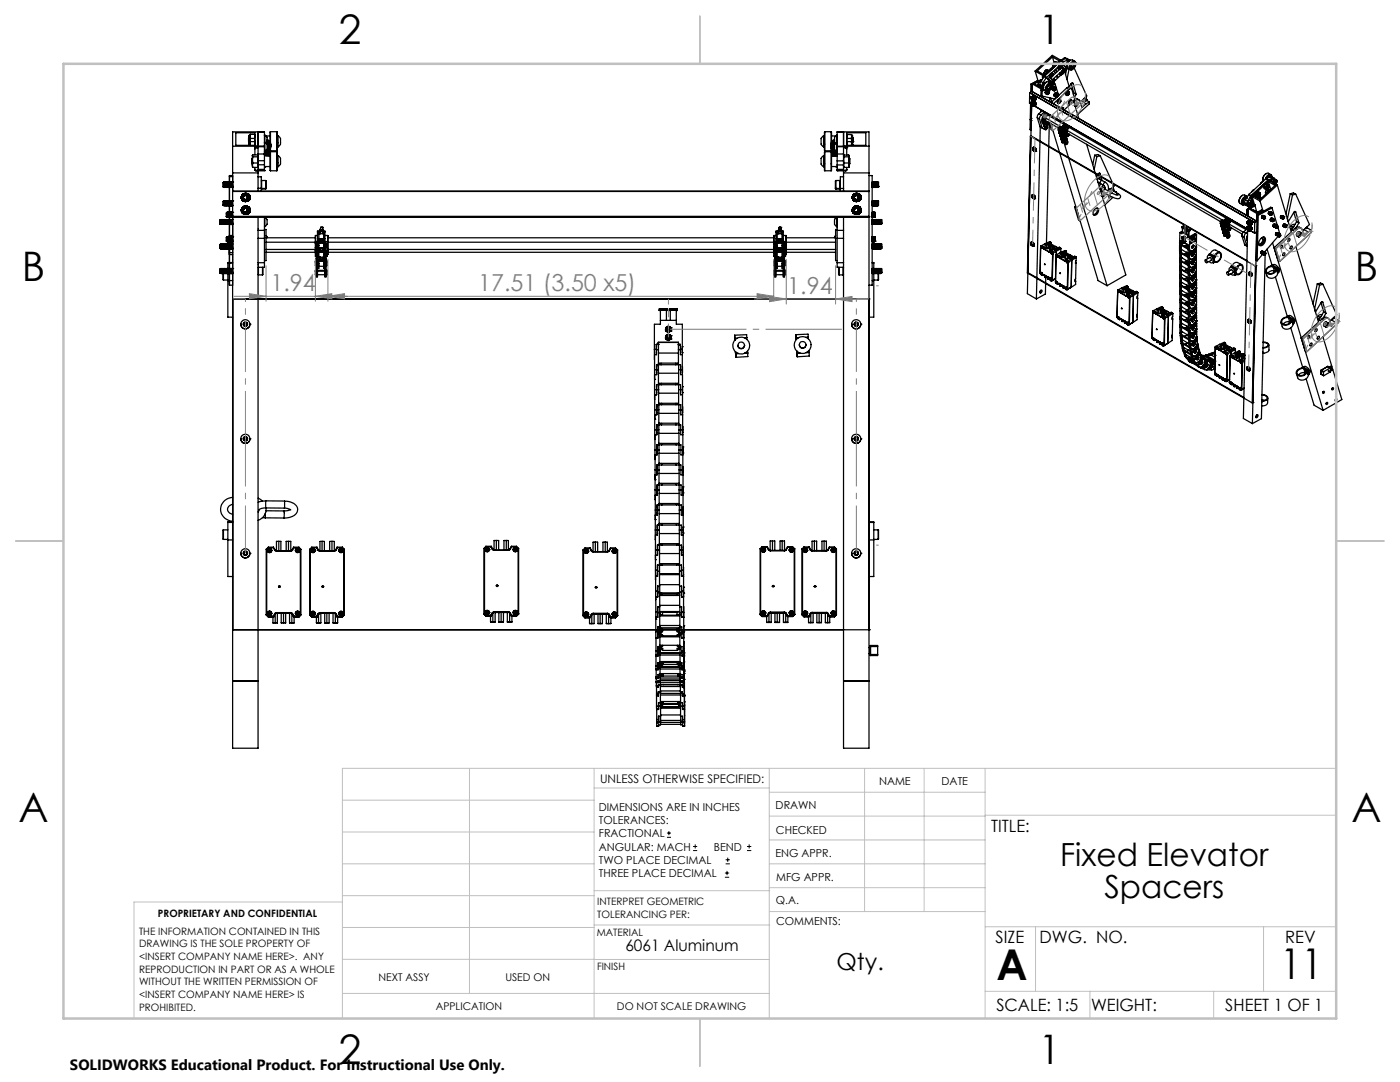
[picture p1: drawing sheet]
<svg xmlns="http://www.w3.org/2000/svg" width="279mm" height="216mm" viewBox="0 0 279 216" stroke-linecap="round" stroke-linejoin="round" font-family="sans-serif">
<defs><g id="words">
<g font-size="8.5">
<text x="198.9" y="195.5">A</text>
<text x="255.5" y="195.4">11</text>
</g>
<g font-size="8.1">
<text x="67.6" y="8.9">2</text>
<text x="207.3" y="8.9">1</text>
<text x="4.4" y="56.2">B</text>
<text x="270.4" y="56.2">B</text>
<text x="3.7" y="164.1">A</text>
<text x="269.7" y="164.1">A</text>
<text x="67.6" y="212.4">2</text>
<text x="207.3" y="212.4">1</text>
</g>
<g font-size="6.3">
<text x="211.6" y="172.9">Fixed Elevator</text>
<text x="220.4" y="179.2">Spacers</text>
</g>
<g font-size="4.7" fill="#808080">
<text x="54" y="58.1">1.94</text>
<text x="95.4" y="58.1">17.51 (3.50 x5)</text>
<text x="157.1" y="58.6">1.94</text>
</g>
<text font-size="4.7" x="166.9" y="193.5">Qty.</text>
<g font-size="3.4">
<text x="197.8" y="166">TITLE:</text>
<text x="198.7" y="188.1">SIZE</text>
<text x="207.5" y="188.1">DWG. NO.</text>
<text x="256.5" y="188.2">REV</text>
<text x="198.8" y="201.7">SCALE: 1:5</text>
<text x="217.7" y="201.8">WEIGHT:</text>
<text x="244.5" y="201.7">SHEET 1 OF 1</text>
</g>
<text font-size="3.2" x="124.8" y="189.8">6061 Aluminum</text>
<text font-size="3" x="14" y="213.5">SOLIDWORKS Educational Product. For Instructional Use Only.</text>
<text font-size="2.4" x="119.8" y="156.2">UNLESS OTHERWISE SPECIFIED:</text>
<g font-size="2.2">
<text x="119.5" y="161.8">DIMENSIONS ARE IN INCHES</text>
<text x="154.8" y="161.4">DRAWN</text>
<text x="175.4" y="156.6">NAME</text>
<text x="187.9" y="156.7">DATE</text>
<text x="119.5" y="164.4">TOLERANCES:</text>
<text x="119.5" y="167.1">FRACTIONAL</text>
<text x="154.9" y="166.3">CHECKED</text>
<text x="119.5" y="169.7">ANGULAR: MACH</text>
<text x="119.5" y="172.4">TWO PLACE DECIMAL</text>
<text x="142.5" y="169.7">BEND</text>
<text x="154.8" y="171">ENG APPR.</text>
<text x="119.5" y="175">THREE PLACE DECIMAL</text>
<text x="154.9" y="175.7">MFG APPR.</text>
<text x="154.9" y="180.4">Q.A.</text>
<text x="154.9" y="184.6">COMMENTS:</text>
</g>
<g font-size="2.1">
<text x="75.5" y="195.7">NEXT ASSY</text>
<text x="100.9" y="195.7">USED ON</text>
<text x="86.9" y="201.5">APPLICATION</text>
<text x="123.1" y="201.6">DO NOT SCALE DRAWING</text>
</g>
<g font-size="2">
<text x="31.5" y="182.9">PROPRIETARY AND CONFIDENTIAL</text>
<text x="119.2" y="180.6">INTERPRET GEOMETRIC</text>
<text x="119.2" y="183.1">TOLERANCING PER:</text>
<text x="27.8" y="186.5">THE INFORMATION CONTAINED IN THIS</text>
<text x="27.8" y="189">DRAWING IS THE SOLE PROPERTY OF</text>
<text x="27.8" y="191.6">&lt;INSERT COMPANY NAME HERE&gt;. ANY</text>
<text x="119.1" y="186.7">MATERIAL</text>
<text x="27.8" y="194.1">REPRODUCTION IN PART OR AS A WHOLE</text>
<text x="27.8" y="196.6">WITHOUT THE WRITTEN PERMISSION OF</text>
<text x="119.1" y="193.5">FINISH</text>
<text x="27.8" y="199.1">&lt;INSERT COMPANY NAME HERE&gt; IS</text>
<text x="27.8" y="201.7">PROHIBITED.</text>
</g>
</g></defs>
<g fill="none" stroke="#000" stroke-width=".25">
<path d="M205.5 18.5h.1M205.5 18.5l44.9 25.9M205.5 18.5v2.1M205.7 16.8v1.5M205.7 16.8l.3 .1M205.8 19.5h.1M205.8 19.5v.1M205.8 19.4h.1M205.8 19.4a.33 .33 0 0 1 .4 .2 .33 .33 0 0 1-.1 .4l-.3-.2zM205.8 19.4v.1M205.9 19.3h.1M205.9 19.3v.1"/>
<path d="M205.9 19.7l.1 .2M205.9 19.5v.2M205.9 18.2l45 26M205.9 18.2l-.4 .3M206 19.3h.1M206 16.7l-.1 1.5M206 19.3v.1M206 19.4h.1M206 16.7l1.8 1M206 19.9h.2M206.1 19.4h.1M206.1 19.3v.1"/>
<path d="M206.1 19.5h-.2M206.1 19.5l.1 .4M206.1 19.3l-.1 .1M206.1 19.6v.1M206.1 19.6l-.2 .1M206.1 19.2h.1M206.1 19.7l.1 .1M206.1 19.2l-.2 .1M206.2 19.4h.1M206.2 19.5h.1M206.2 19.2a.47 .47 0 0 1 .4 .7l-.3 .1M206.2 19.2h.1"/>
<path d="M206.2 19.4h-.1M206.2 19.2l-.3 .1M206.2 19.2h-.1M206.2 19.4v.1M206.2 19.8v.1M206.2 19.2l-.2 .1M206.2 19.8l-.2 .1M206.2 19.5v.1M206.2 19.2a.51 .51 0 0 1 .4 .6M206.3 19.6h.1M206.3 19.2h.1M206.3 19.2l-.3 .1"/>
<path d="M206.3 19.6v.1M206.3 19.7h.1M206.3 19.8h.1M206.3 19.9h.1M206.3 20h.1M206.3 19.2v.1M206.3 19.3h.1M206.3 19.3l-.2 .1M206.3 19.2l-.2 .2M206.3 19.7v.1M206.3 19.9v.1M206.3 19.8v.1"/>
<path d="M206.3 19.7v.2M206.4 19.3h.1M206.4 19.2l.3 .5M206.4 19.3l-.2 .1M206.4 19.3l-.3 .1M206.4 19.3v.1M206.4 19.4h.1M206.4 19.3l-.2 .2M206.4 19.4l-.2 .1M206.5 19.4h.1M206.5 19.9h.1M206.5 19.5h.1"/>
<path d="M206.5 19.4l-.2 .2M206.5 19.4l-.2 .1M206.5 19.4l-.3 .2M206.5 19.4l-.3 .1M206.5 19.4v.1M206.5 19.9l-.2 .1M206.5 19.5l-.2 .1M206.6 19.9h-.1M206.6 19.9h.1M206.6 19.8h.1M206.6 19.6h.1M206.6 19.5h.1"/>
<path d="M206.6 19.5v.1M206.6 19.7h.1M206.6 19.5l-.3 .2M206.6 19.8v.1M206.6 19.6l-.3 .2M206.6 19.9l-.3 .1M206.6 19.8l-.3 .2M206.6 19.6l-.3 .1M206.6 19.5l-.3 .1M206.6 19.7l-.3 .1M206.6 19.7l-.3 .2M206.6 19.8l-.3 .1"/>
<path d="M206.6 19.7v.1M206.6 14.2l1.8 1M206.6 14.2l.6 1.9M207 14.1l3-2.7 1.4 .7-3 2.8zM207 17.1h.2M207.1 17.1h.1zM207.1 17.1h.1M207.1 16.1l-1.4 .7M207.2 17.1h.1M207.2 16.1l-1.2 .6M207.2 16.1l.2 .1M207.2 17.2h.1"/>
<path d="M207.3 17.2h.1M207.3 17.1h.1M207.3 17.2h.1zM207.3 16.3l-.1 .6 .3 .1M207.3 16.3l.3 .2M207.3 16.2l-.9 .5 1.4 .8 .1-.1M207.4 17.3h.1M207.4 17.2h.1M207.4 17.3h.1zM207.5 17.3h.1M207.6 17.3h.1M207.5 17.4h.1"/>
<path d="M207.5 17l.1 .1M207.5 16.9l.5 .2M207.5 16.9l.1 .3M207.6 16.9l-.1 .1M207.6 17.2l.6 .4M207.6 17.2l.5 .2M207.7 17.4h.1M207.7 17.4h-.1h.1M207.7 17.5h.2M207.7 17.3v.1M207.7 16.3l-.2 .6M207.7 15.9l-.4 .4"/>
<path d="M207.7 15.9l.2 .1zM207.7 16.3l.4 .2M207.8 19.1v.2M207.8 17.4h.1M207.8 17.7v.4M207.8 18.1l.2 .1M207.8 18.1l-.1 1 .3 .1M208 18.2v1M208 17.1l.1 .3M208 15.4h.1M208 15.4l.1 .2M208.1 15.3l.1 .2-.5 .8"/>
<path d="M208.1 17.4l.1 .2M208.1 16.5l-.1 .6M208.1 15.2h.1M208.1 15.2l-.1 .1M208.1 17.5l-.3 .2M208.2 17.4h.1M208.2 17.5v.1M208.2 15.2l.6 .4M208.2 15.2l-.1 .1M208.2 15.1v.1M208.2 15.1l-.1 .1M208.2 17.8l-.4 .3"/>
<path d="M208.2 15.1l.2 .1M208.4 18l-.4 .2M208.4 14.5l.1 .2M208.4 15.2h.1M208.4 14.5l.1 .3M208.4 14.5l.2 .2M208.4 15.2l.5 .3M208.5 14.3l-.1 .2M208.5 14.3v.1M208.6 18.5h.1M208.7 14l-.2 .3M208.7 14l.4-.1 .2 .2"/>
<path d="M208.7 14l.3 .2M208.7 18.2l-.1 .4 .4 .2M208.7 18.2l-.1 .3M208.7 16.5a.62 .62 0 0 0-.5 .9M208.8 15.6l-.7 .9M208.8 16.4l-.5 .6-.1 .5M208.9 14l-.4 .2-.1 .3M208.9 15.5l-.1 .1M209 14.2l-.2 .3M209 18.3a.33 .33 0 0 0 .1 .6l.1-.1M209 18.6l.1 .1M209 17a.52 .52 0 0 1 .8-.3 .52 .52 0 0 1 .1 .8 .79 .79 0 0 1-1.1 .6 1.04 1.04 0 0 1 .2-1.1z"/>
<path d="M209 18.6l.2 .1M209.1 18.7h.1M209.1 14.2l-.2 .2M209.2 15.7l.1 .1a.65 .65 0 0 1 .4 .8l-.2-.5zM209.2 18.3v.2M209.2 18.5l-.2 .1M209.2 18.5h.1M209.2 18.3l-.1 .4M209.2 18.3h.1M209.2 14.2h-.2M209.2 15.8l.4 .4v.3M209.2 15.9a.27 .27 0 0 1 .3 .2 .27 .27 0 0 1-.1 .3"/>
<path d="M209.2 15.9l.3 .4h-.2M209.3 17.1a.4 .4 0 0 1 .5 .2 .4 .4 0 0 1-.3 .6l-.2 .1a.29 .29 0 0 1-.3-.2 .29 .29 0 0 1 .1-.3zM209.3 18.5l-.1 .2M209.3 18.3v.2M209.3 16.3a1.1 1.1 0 0 0-.9 1.7l.4 .3M209.3 16.3h.2h-.1M209.3 16.3l.5 .3M209.4 18.2v.1M209.4 18h-.4M209.4 17.6v.2l.2-.1M209.4 15.4l.5 .4 .2 .4-.3 .4M209.4 17.6v.1"/>
<path d="M209.4 18.3v.1M209.4 17.6l.2 .1M209.5 17.4l.1-.1a.22 .22 0 0 1 .1 .4 .22 .22 0 0 1-.3 0zM209.5 15.4l.6 .8M209.5 15.5l-.3 .2 .1 .7M209.5 17.5l-.1 .1M209.5 19.5v.8M209.6 17.5h-.1M209.6 16.5h.1M209.6 17.5h.1M209.6 16.9h.1M209.6 16.5l-.1-.4-.3-.3 .3 .3 .2 .4"/>
<path d="M209.6 16.9a.66 .66 0 0 0-.5 1.1M209.6 14.8l-.7 .7M209.7 14.7a.33 .33 0 0 1 .5 .1 .33 .33 0 0 1-.3 .5l-.1 .1a.26 .26 0 0 1-.4-.1 .26 .26 0 0 1 .1-.3zM209.7 16.5h.1M209.7 16.9l.1 .4M209.7 17a.57 .57 0 0 0-.7 .3 .57 .57 0 0 0 .1 .7M209.7 17a.55 .55 0 0 0-.7 .3 .55 .55 0 0 0 .2 .7M209.7 19.6l.2 .7M209.7 17.5l-.1 .2M209.7 17.5v-.1h-.2l-.1 .2M209.8 17.3a.36 .36 0 0 0-.2-.5 .36 .36 0 0 0-.5 .3 .49 .49 0 0 0-.3 .5 .49 .49 0 0 0 .5 .4l.1-.1M209.8 15.4l-.1 .2"/>
<path d="M209.8 15.2l.1 .1M209.8 15.2h.1M209.9 15l.1-.1 .1 .1-.2 .3zM209.9 15.2h.1M209.9 17.7v.1M210 17a.5 .5 0 0 0-.5-.5 .5 .5 0 0 0-.5 .4 .75 .75 0 0 0-.4 .8 .75 .75 0 0 0 .5 .6l.2-.1a.3 .3 0 0 1 .1 .4 .3 .3 0 0 1-.4 .1l.1-.4M210 15.1l-.1 .1M210 17v.1M210 14.6l.1 .1M210 14.6a.5 .5 0 0 0-.5 .3 .5 .5 0 0 0 .1 .5M210 15.2l-.1 .1M210 15v.1"/>
<path d="M210 14.6h.1M210 15l.1 .1M210 14.9l-.2 .2 .1 .2M210 14.9l.1 .2M210 14.9l-.1 .1M210 16.5l-.1 .2M210 11.4l.4 1.1M210.1 15.1l-.1 .1M210.1 16.2h.1M210.1 12.9l.1 .3M210.1 12.9l.3 .2M210.1 16.3l.1 .1"/>
<path d="M210.2 17.3l-.3 .4M210.2 16.1l.2-.1a.2 .2 0 0 1 0 .3 .2 .2 0 0 1-.3 0zM210.2 16.3h.1M210.2 17.3h.1M210.2 12.7l-.1 .2M210.2 12.7v.1M210.3 15.7l.1 .1M210.3 16.3h-.1M210.3 16.3h.1M210.3 15.7h.1M210.3 16.1h.1M210.3 16.3l-.1 .1"/>
<path d="M210.3 16.1l-.1 .2M210.3 16.1l.1 .1M210.3 16.1v.2M210.4 17.9v.1M210.4 15.7l.1 .1M210.4 16.1h-.2v.3M210.4 16.1v.1M210.4 17.9l.1 .1M210.4 17.6a.23 .23 0 0 1 .4-.1 .23 .23 0 0 1-.1 .4l-.3 .2zM210.4 18h.1M210.4 12.5l-.2 .2M210.4 12.5l.3-.2 .3 .2"/>
<path d="M210.4 16.2l-.1 .1M210.4 12.5l.3 .1M210.4 15.8a.5 .5 0 0 1-.5 .7M210.5 17.6v.1M210.5 17.7l-.1 .2M210.5 17.7l.2 .1M210.5 17.6l-.1 .4M210.5 17.6h.2M210.5 14l.2-.1a.28 .28 0 0 1 .1 .4 .28 .28 0 0 1-.4 .1zM210.6 18.6l-.3 .5M210.6 18.6h.1M210.6 16.8l-.6 .3"/>
<path d="M210.6 16.8l.7 2.3-.8 .7-2.5-.6M210.6 16.8l-.2-.1-.4 .2M210.6 12.4l-.4 .2-.1 .3M210.7 17.8l-.2 .2M210.7 17.6v.2M210.7 12.6l-.1 .3M210.7 17.4l-.3-.1a.44 .44 0 0 0-.4 .7l.3 .1M210.7 18.9l.3-.2a.29 .29 0 0 1 .1 .5 .29 .29 0 0 1-.4 0zM210.7 19.1l.1 .1M210.8 17.6v-.1a.38 .38 0 0 0-.5 .2 .38 .38 0 0 0 .1 .4h.1M210.8 19.2h.1M210.9 12.6l-.3 .2"/>
<path d="M210.9 12.6h-.2M210.9 18.9v.1M210.9 19l-.2 .2h.2M210.9 19l.2 .1M210.9 18.9l-.1 .3M210.9 18.9h.2M211.1 19.1l-.2 .1M211.1 18.9v.2M211.1 18.7l-.5-.2a.51 .51 0 0 0-.2 .7l.3 .2M211.2 18.9v-.1a.36 .36 0 0 0-.5 .1 .36 .36 0 0 0 0 .5l.2-.1M211.2 13.5v.3M211.2 13.6h.1"/>
<path d="M211.3 13.2l-1.5 1.4M211.4 13.2a.33 .33 0 0 1 .5 .1 .33 .33 0 0 1-.2 .4l-.2 .1a.27 .27 0 0 1-.3-.1 .27 .27 0 0 1 0-.3zM211.5 14.6l.1 .3M211.5 14.7h.1M211.5 14.5l.1 .4M211.5 13.8l-1.4 1.3M211.6 13.6h.1M211.6 19.8a.51 .51 0 0 0-.5 .3 .51 .51 0 0 0 0 .5M211.6 12h.1M211.6 13.4h.2l-.1 .3h-.2zM211.6 13.6l.1 .1M211.7 12h.1"/>
<path d="M211.7 12l.1 .1M211.7 13.4h.1M211.7 13.7h-.1M211.7 13.5l-.1 .1M211.7 12l.6 .3M211.7 13h.1M211.7 13a.53 .53 0 0 0-.4 .8M211.7 13.4v.1M211.7 13.4l.1 .1M211.8 13.4l-.2 .1v.2M211.8 13.4v.1M211.8 14.9l-1.3 1.3"/>
<path d="M211.8 12.1l-3.4 3.1M211.8 12.1l.4 .2M211.8 11.9h.1M211.8 13.5l-.1 .2M211.8 12.1h.1M211.8 12.1l-1.8-1.1-3.4 3.2M211.8 11.9l-.1 .1M211.8 11.9l.2 .1M211.9 14.7v.1M211.9 13.4l.2 .1a.3 .3 0 0 1 .2 .2 .3 .3 0 0 1-.1 .3h-.1M211.9 13.2l.3 .2a.4 .4 0 0 1 .3 .3 .4 .4 0 0 1-.2 .4M211.9 13.3l.1 .1a.37 .37 0 0 1 .3 .3 .37 .37 0 0 1-.1 .3h-.1"/>
<path d="M211.9 13.3l.3 .4 .1 .3M211.9 13.3v.1M211.9 13.4l.3 .3v.2M211.9 13.4l-.1 .1M211.9 14.5l.1-.1a.19 .19 0 0 1 .1 .3 .19 .19 0 0 1-.3 0zM212 14.5h.1M212 14.7h.1M212 14.6v.1M212 11.9v.1M212 11.9l.1 .1M212.1 14.7l-.2 .1M212.1 14.5l-.1 .1"/>
<path d="M212.1 14.5v.1M212.1 14.1h-.1a.41 .41 0 0 1 .1 .6 .41 .41 0 0 1-.5 .1v-.3M212.1 14v.1M212.1 14.5h-.2v.3M212.1 14h.1M212.1 12.9h.1M212.1 12.9l-.2 .4 .3 .2a.36 .36 0 0 1 .2 .3 .36 .36 0 0 1-.1 .3l-.2-.1M212.1 14.6v.1M212.1 14h.2M212.2 12.9l.1 .2a.67 .67 0 0 1 .4 .8l-.3 .2M212.2 12.9l.3 .3 .3 .5M212.2 12.3l-.7 .8"/>
<path d="M212.3 13.8l-2.3 2.1M212.3 12.3h-.1M212.4 11.5l-.4 .4M212.4 11.5l.3 .2M212.5 14.3l.9 3.2M212.7 11.7l.2-.1 .5 .3M212.7 11.7l-.7 .3M212.7 11.7l.4 .2M212.8 13.7h.1M212.8 13.9l-.1 1M212.9 13.2h.1M212.9 17.5l.4-.1 .5 .3"/>
<path d="M212.9 17.5l.5 .3M212.9 17.5l-3.1 3M212.9 18.4a.25 .25 0 0 1 .3-.2 .25 .25 0 0 1 .2 .3v.1a.36 .36 0 0 1-.2 .5 .36 .36 0 0 1-.5-.3 .36 .36 0 0 1 .2-.4zM213 13.6l-.8 1M213.1 18.9h.2M213.1 18.8v.1M213.1 18.8h.1M213.1 11.9h.3l.1 .2M213.1 11.9l-.8 .4M213.2 18.8l.1 .1M213.2 18.8h-.1M213.2 18.8h.1"/>
<path d="M213.3 18.6l-.2 .3M213.3 18.6h.1M213.3 18.6l-.1 .2M213.3 18.6v.1M213.3 18.7l-.1 .1M213.3 18.7h.1M213.3 18.2a.49 .49 0 0 0-.6 .6l.2 .3M213.4 18.7l-.1 .2M213.4 18.6v.1M213.4 17.8a.3 .3 0 0 1 .3-.2 .3 .3 0 0 1 .2 .3l.6 1.7-.2 .5-1.9 1.8M213.4 13.8l-.5 2M213.4 17.8l-3.2 2.9"/>
<path d="M213.4 12.1a.61 .61 0 0 0-.5 1M213.4 12.1h.1M213.6 12l-.5 .5-.2 .7M213.7 12.6a.53 .53 0 0 1 .8-.3 .53 .53 0 0 1 .1 .8 .7 .7 0 0 1-.4 .7 .7 .7 0 0 1-.8-.1l.1-.6zM213.8 13.6h.1M213.8 16.7l.5 1.9M213.8 19.9a.48 .48 0 0 0-.5 .6l.1 .2M214 16.5l.1 .2M214.1 12.7a.42 .42 0 0 1 .5 .3 .42 .42 0 0 1-.3 .5 .34 .34 0 0 1-.5 0 .34 .34 0 0 1 .1-.5zM214.1 16.7l-.2-.1-.5 .7M214.1 13.6l-.4 .1M214.1 16.7l.7 2.1"/>
<path d="M214.2 13.3h.1M214.2 13.3l.1 .1M214.2 13.1l.2-.1a.23 .23 0 0 1 .1 .3 .23 .23 0 0 1-.4 0zM214.2 13.2l-.1 .1M214.2 13.2v.1M214.3 13.1l-.1 .1M214.3 18.6l.5 .2M214.3 18.6l-.1 .2M214.3 13.1l.2 .1M214.3 13.1h.1M214.3 12.6h.1M214.3 12.6a.64 .64 0 0 0-.5 .3 .64 .64 0 0 0 0 .7"/>
<path d="M214.4 12.5l.1 .4M214.4 12.6a.63 .63 0 0 0-.6 1M214.4 13.6l2.5 5.6-1.3 1.2M214.5 19.7h.4l.4 .2M214.5 12.7a.59 .59 0 0 0-.7 .2 .59 .59 0 0 0 0 .7h.1M214.5 13.2l-.1-.2-.3 .3 .1 .1h.1M214.5 13.2l-.2 .2M214.5 12.2l-.4-.2a1.09 1.09 0 0 0-1 1.7l.5 .2M214.5 13a.36 .36 0 0 0-.2-.5 .36 .36 0 0 0-.4 .2 .49 .49 0 0 0-.4 .6 .49 .49 0 0 0 .5 .4l.2-.2M214.7 12.7a.44 .44 0 0 0-.3-.5 .44 .44 0 0 0-.5 .3 .86 .86 0 0 0-.2 1.4l.4-.1M214.7 12.7h.1M214.8 18.8l-.4 .6"/>
<path d="M216.3 19.7l.1 .1M216.5 19.7h.1M216.5 19.8h.1M216.5 19.9h.1M216.6 19.5h.1M216.7 20h.1M216.7 19.4v.2l-.3 .1h.3v-.2M216.7 19.3l-.3 .3M216.7 19.9h.1M216.8 19.5l-.2 .4-.2-.2M216.8 19.8l-.1 .2-.4-.1a.27 .27 0 0 0 .3 .3 .27 .27 0 0 0 .3-.4M216.8 19.6l-.2 .4-.2-.2"/>
<path d="M216.9 19.9v.2M44.5 37.2h.1M44.5 37.2l.1 .2M44.6 37.2h.1M44.6 37.3h.1M44.6 37.2v.1M44.6 36.4v.9M44.6 36.4l.1 .8M44.6 36.4l-.1 .8M44.6 36.4h.1M44.6 36.4l.1-.1 .1 1M44.6 37.3v.1"/>
<path d="M44.7 37.2v.1M44.7 37.2l-.1 .1M44.7 36.3l.1 .1M44.7 37.2l.1 .1M44.7 36.3h.1M44.7 37.3l-.1 .1M44.7 37.3l.1 .1M44.7 36.3l.1 1M44.8 37.3h.1M44.8 37.4h.1M44.8 36.4v.8M44.8 36.4l.1 .8"/>
<path d="M44.8 37.3v.1M44.8 37.2v.1M44.8 36.3v.1M44.8 36.3l.1 1M44.8 37.2l.1 .1M44.8 36.3h.1M44.9 36.3l.1 .9M44.9 37.2v.1M44.9 37.3v.1M44.9 36.3v1M44.9 37.3h.1M44.9 37.4h.1"/>
<path d="M45 36.3v.9M45 36.3l.1 1M45 37.2v.1M45 37.2l-.1 .1M45 36.3l.1 .1M45 37.2l.1 .1M45 36.3h.1M45 37.3l-.1 .1M45 37.3l.1 .1M45.1 36.4l.1 .9M45.1 37.3h.1M45.1 37.4h.1"/>
<path d="M45.1 36.4l.1 .8M45.1 37.3v.1M45.2 37.2l-.1 .1M45.2 36.3l-.1 .1M45.2 37.2l-.1 .2M45.2 36.3v1M45.2 37.2v.1M45.2 36.3h.1M45.2 36.3l.1 .9M45.2 37.3v.1M45.2 36.3l.1 1M45.2 37.3l.1 .1"/>
<path d="M45.2 37.3h.1M45.2 37.4h.1M45.3 37.2v.1M45.3 36.3l.1 .1M45.3 37.2l.1 .1M45.3 37.2v-.9l.1 1M45.3 36.3h.1M45.3 37.3v.1M45.3 37.3l.1 .1M45.3 36.3l.1 1M45.4 37.3v.1M45.4 36.4l.1 .9"/>
<path d="M45.4 37.3h.1M45.4 37.4h.1M45.4 36.4l.1 .8M45.5 37.2l-.1 .1M45.5 36.3l-.1 .1M45.5 37.2l-.1 .2M45.5 37.2v.2M45.5 36.3v1M45.5 36.3h.1M45.5 36.3l.1 .9M45.5 36.3l.1 1M45.5 37.3l.1 .1"/>
<path d="M45.5 37.3v.1M45.5 37.3h.1M45.5 37.4h.1M45.6 37.2v.1M45.6 36.3l.1 .1M45.6 37.2l.1 .1M45.6 37.2v-.9l.1 1M45.6 36.3h.1M45.6 37.3v.1M45.6 37.3l.1 .1M45.6 36.3l.1 1M45.7 37.3v.1"/>
<path d="M45.7 37.3h.1M45.7 37.4h.1M45.7 36.4l.1 .8M45.8 37.2l-.1 .1M45.8 36.3l-.1 .1M45.8 37.3l-.1 .1M45.8 36.3l.1 1M45.8 37.2v.1M45.8 36.3v1v-.1M45.8 37.2v.2v-.1M45.8 37.3h.6M45.8 37.4h.6"/>
<path d="M45.8 35.2h.6M45.8 36.3l.1 1 .1-.1M45.8 36.3l.1 .1M45.8 37.2l.1 .1M45.9 37.3v.1l.1-.1M45.9 37.3v.1l-.1-.1M45.9 36.4l.1 .8M45.9 36.4h.1M45.9 36.3v.1M45.9 36.3l.1 1M45.9 37.2l.1 .1M46 36.3v.1"/>
<path d="M46 37.2v.1M46 36.3h.1M46 37.3v.1M46 36.3v1M46 36.4l.2 .9M46 36.4l.1-.1 .1 1M46 37.3h.1M46 37.4h.1M46 36.4l.1 .8M46 36.4h.1M46.1 37.2l-.1 .1M46.1 37.2l-.1 .2"/>
<path d="M46.1 37.2l.1 .2M46.2 36.4l-.1-.1 .1 1M46.2 36.4l.1 .8M46.2 37.3v.1M46.2 36.4h.1M46.2 36.4l.1-.1 .1 1M46.2 37.2l.1 .1M46.3 37.2l-.1 .1M46.3 36.3l.1 .1M46.3 37.2l.1 .1M46.3 36.3h.1M46.3 37.3l-.1 .1"/>
<path d="M46.3 37.3l.1 .1M46.3 36.3l.1 1M46.3 37.2v.1M46.4 36.4v.9M46.4 37.3h.1M46.4 37.4h.1M46.4 36.4v.7M46.4 37.3v.1M46.4 36.4h.1M46.4 36.3v.1M46.4 38.1v.1M46.4 36.3h.1"/>
<path d="M46.4 37.2v.1M46.4 38.2v111.1h5.1v-96.9M46.4 38.1h127M46.4 36.3h-.6M46.4 38.2h127M46.4 35h-.6v21.9h.6M46.4 34.5h5.1M48.2 39.4h.1M48.2 39.6h.1M48.2 39.5h.1M48.2 39.4v.1M48.2 39.3v.1"/>
<path d="M48.2 39.3h.1M48.2 39.4l.1 .4M48.2 39.2h.1M48.2 39.4v.2M48.2 39.7h.1M48.2 39.6v.1M48.2 39.5v.1M48.2 39.1v.1M48.2 39.7l.1 .1M48.2 39.1h.1M48.2 39.5l.1 .3M48.2 39.2v.1"/>
<path d="M48.3 39.7v.1M48.3 39.7h.1M48.3 39.1h.1M48.3 39.8h.1M48.3 39h.1M48.3 39l-.1 .2M48.3 39v.1M48.3 38.9v.1M48.3 39.8v.1M48.3 38.9h.1M48.3 39.9h.1M48.4 39.9h.1"/>
<path d="M48.4 38.9h-.1M48.4 38.9h.1M48.4 39.9v.1M48.4 38.8h.1M48.4 38.8v.1M48.4 40h.1M48.5 38.8h-.1M48.5 38.8h.1M48.5 40v.1M48.5 38.7v.1M48.5 38.7h.1M48.6 39.6l.4 .3"/>
<path d="M48.6 39.2v.4M48.6 39.2h.1M48.6 38.7h-.1M48.6 38.7h.1M48.7 38.7h-.1M48.7 38.7h.1M48.7 38.6h.1M48.7 38.6v.1M48.8 38.6h.1M48.8 39.1l-.2 .2 .1 .4M48.8 39.1h.4M48.8 39.1l-.2 .1"/>
<path d="M48.8 39.8h.3M48.9 38.6h.1M49 38.9l.4 .3M49 38.9h.1M49 38.9l-.4 .3M49 38.6h.1M49 38.9l.2 .2M49 38.9l-.2 .2M49.1 38.6h.1M49.2 38.7h.1M49.2 38.6h.1M49.2 39.1l.2 .2-.2 .4"/>
<path d="M49.2 38.6v.1M49.2 39.1l.2 .1M49.3 38.7h.1M49.4 39.2v.5M49.4 39.7l-.4 .2M49.4 38.7h.1M49.4 38.7v.1M49.4 38.8h.1M49.5 38.8h.1M49.5 40h.1M49.5 38.8v.1M49.5 39.9v.1"/>
<path d="M49.5 38.8l.1 .1M49.6 38.9h.1M49.6 39.9h.1M49.6 39.9h-.1M49.6 39.9l-.1 .1M49.6 39.9v.1M49.6 38.9v.1M49.6 29h.1M49.6 39h.1M49.6 39l.1 .1M49.6 39.8h.1M49.6 39.8v.1"/>
<path d="M49.6 27.4l.1 .9M49.6 28.9v.1M49.7 27.5h.1M49.7 39.1h.1M49.7 39.7h.1M49.7 39.7v.1M49.7 39.8h.1M49.7 39.8h-.1M49.7 39h.1M49.7 28.9h.1M49.7 29h.1M49.7 28.6v.4"/>
<path d="M49.7 39.1v.1M49.7 39l-.1 .1M49.7 39.2h.1M49.7 39.6h.1M49.7 39.6v.2M49.7 39.2v.1M49.7 39.3h.1M49.7 39.3v.1M49.7 39.4h.1M49.7 39.4v.1M49.7 39.5h.1M49.7 39.6v.1"/>
<path d="M49.7 39.5v.1M49.7 39.2v.3M49.8 39.4h.1M49.8 39.4a.81 .81 0 0 1-.6 .8 .81 .81 0 0 1-.9-.4M49.8 39.4l-.1 .1M49.8 39.4h-.1M49.9 27.2l-.1-.3-.1 .2v1.5M49.9 28.4l-.2 .2M49.9 27.2l.1 .4M49.9 27.2v1M49.9 28.2v.2M49.9 28.6l.1 .4"/>
<path d="M49.9 28.4v.2M49.9 28.6v.4M50 26.8l-.1 .4M50 27.6l-.1 .6M50 26.8l-.1 .2M50 28.3l-.1 .3M50 28.3l-.1 .1M50 28.3h.8M50 27.6h.8M50 26.8h.8M50.4 31.5l-.2 .2v1l.2 .1M50.4 31.9v1.1"/>
<path d="M50.4 31.1v.2M50.4 31.1v.8M50.4 33v.4M50.4 31v.1M50.4 31h.1M50.4 31.9v.6M50.4 31.3v.6M50.4 32.5v.5M50.4 33.4h1M50.4 32.5h1M50.4 31.3h1M50.8 26.8v.8"/>
<path d="M50.8 27.6l.1 .8M50.8 28.3v.7M50.8 26.8l.1 .1M50.8 28.3h.1M50.9 33.4v.5l.2 .1M50.9 33.8l.2 .2M50.9 29.4h.1M50.9 26.9v1.5M50.9 26.9v-.4h-3.8v2.5h3.8v-.6M50.9 29.4v1.5M51.1 29.3l-.2 .1M51.1 29.5l-.2 .2"/>
<path d="M51.1 29.3l-.2-.1v.2M51.1 34h.1M51.1 34h1.7M51.1 29.5h.4v1.2M51.1 29.3h1.7M51.1 29.3v.2M51.4 31.3l.1 .6-.1 .6M51.4 32.5l.1 .4-.1 .5M51.5 31l-1.1-.1v.2M51.5 31h.1M51.5 30.7v1.4M51.5 32.9v.9"/>
<path d="M51.5 31.1l-.1 .2M51.5 33.3l-.1 .1M51.5 35.3h.6v2.8M51.5 37.6h.6M51.5 26.3v2.9h-5.1M51.5 32.1v.8M51.5 33.8v4.3M51.5 32.1h1.3M51.5 30.7h1.3M51.5 32.9h1.3M51.5 33.8h1.3M51.5 29.1h1.3"/>
<path d="M51.5 26.4h1.3M52.1 37.5l.1 .1M52.1 37.6l.1 .1M52.2 36v1.6M52.2 37.6v.1M52.2 36l-.1 .1M52.2 36h.8M52.2 37.6h.8M52.2 37.7h.8M52.8 30.7v1.4M52.8 32.9v.9M52.8 29.1v.2"/>
<path d="M52.8 34h.1M52.8 27v1.4M52.8 28.4v.7M52.8 30.9l.4 .2M52.8 30.6l.4 .1 .4 .4M52.8 30.2l.5 .1 .6 .5M52.8 30.3h.4l.7 .6M52.8 30.5l.6 .2 .4 .4M52.8 30l.5 .1 .6 .5M52.8 30.8h.3l.3 .3M52.8 30.8l.5 .3M52.8 27v-.7h-6.4v11.8"/>
<path d="M52.8 28.4h.1M52.8 27h.1M52.8 33.4h.1M52.8 33.2h1.1M52.8 31.1h1.1M52.8 29.3v1.4M52.8 32.1v.8M52.8 33.8v.2M52.8 27l.5 .4v.9M52.8 28.4h.1a1.12 1.12 0 0 1 .2 1.6M52.8 28.4v1.6M52.8 33.2v.2"/>
<path d="M53 36v1.6M53 36l.1 1.5M53 37.6v.1M53.1 33.2l-.3 .2M53.1 27.1h.8M53.1 37.5l-.1 .2M53.1 37.5l-.1 .1M53.2 28.7l.2 .3v1.1M53.3 28.3l-.2 .3a.59 .59 0 0 1 .3 .8M53.3 28a1.19 1.19 0 0 1 .8 1 1.19 1.19 0 0 1-.6 1.2M53.3 28.1a1.16 1.16 0 0 1 .2 2.1M53.3 28.3a.98 .98 0 0 1 .1 1.7l.4-.8"/>
<path d="M53.3 27.8l.2 .1a1.18 1.18 0 0 1 .6 1.3M53.7 29.2h.1M53.7 29.2l-.1-.5-.4-.3 .2 .1a.82 .82 0 0 1 0 1.3M53.9 29.8l.1 .3M54 26.3v2.1M54 29.7v.4M54 26.3l-.1 2M54 30.3v3.8M54 26.3h1.2M54 34.1h1.2M54 30.3h1.2M54 30.1h1.2"/>
<path d="M55.2 26.3v3.8M55.2 30.3v3.8M55.3 27.1h.2M55.3 29.3h.2M55.3 31h.2M55.3 33.3h.2M55.5 31l.1 .2a1.59 1.59 0 0 1 0 2l-.1 .1M55.5 27.1l.1 .1a1.61 1.61 0 0 1 0 2l-.1 .1M55.5 31v2.3M55.5 27.1v2.2M164.4 27.1h-.1a1.57 1.57 0 0 0-.1 2.1l.2 .1M164.4 31l-.2 .2a1.54 1.54 0 0 0 0 2l.2 .1"/>
<path d="M164.4 27.1v2.2M164.4 31v2.3M164.4 27.1h.1M164.4 29.3h.1M164.4 31h.1M164.4 33.3h.1M164.6 30.3v3.8M164.6 26.3v3.8M164.6 26.3h1.3M164.6 34.1h1.3M164.6 30.3h1.3M164.6 30.1h1.3"/>
<path d="M165.9 30.3v3.8M165.9 26.3v2.1M165.9 29.7v.4M165.9 26.3v2M165.9 29.8v.3M165.9 33.2h1.2M165.9 31.1h1.2M165.9 27.1h.9M166.2 29.2h.1M166.2 29.2l.1-.5 .3-.3-.3 .3-.1 .5 .2 .6M166.2 31.1l.3-.3 .6-.2-.4 .1-.5 .4M166.5 28.3l.2 .3-.3 .5v.3"/>
<path d="M166.5 28.3a.95 .95 0 0 0-.1 1.7l-.3-.4-.1-.4M166.5 28a1.21 1.21 0 0 0-.7 1.1 1.21 1.21 0 0 0 .5 1.1M166.5 28.1a1.14 1.14 0 0 0-.7 1 1.14 1.14 0 0 0 .6 1.1M166.5 27.8l-.2 .1a1.18 1.18 0 0 0-.5 1.3M166.7 28.7l-.3 .3v1.1M166.7 37.5l.1 .2M166.7 37.5l.1 .1M166.8 33.2l.2 .2M166.8 36v1.6M166.8 36l-.1 1.5M166.8 37.6v.1M166.8 36h.8"/>
<path d="M166.8 37.6h.8M166.8 37.7h.8M167 28.4a1.12 1.12 0 0 0-.3 1.6M167 27l-.5 .4v.9M167 28.4v1.6M167 33.2v.2M167 27v1.4M167 28.4h.1M167 27h.1M167 33.4h.1M167.1 30.7v1.4M167.1 32.9v.9"/>
<path d="M167.1 29.2v.1M167.1 34h.1M167.1 26.4l6.3-.1v11.8M167.1 28.4v.8M167.1 27v1.4M167.1 31l-.4 .1M167.1 30.8l-.6 .3 .6-.3M167.1 30.2l-.5 .1-.7 .5M167.1 30.3h-.2a1.12 1.12 0 0 0-1 .6M167.1 30.5h-.1a.97 .97 0 0 0-.9 .6M167.1 30l-.5 .1-.7 .5M167.1 34h1.7"/>
<path d="M167.1 26.4v.6M167.1 29.3v1.4M167.1 32.1v.8M167.1 33.8v.2M167.1 32.1h1.2M167.1 30.7h1.2M167.1 29.3h1.7M167.1 33.8h1.2M167.1 29.2h6.3M167.1 26.4h1.2M167.1 32.9h1.2M167.6 36v1.6"/>
<path d="M167.6 37.6v.1M167.6 36l.1 .1M167.7 37.5l-.1 .1M168.3 30.7v1.4M168.3 32.9v.9M168.3 29.2h.1M168.3 31.1l.2 .2M168.3 37.6l-.7 .1M168.3 26.3v2.9M168.3 31h.1M168.3 32.1v.8M168.3 33.3h.1"/>
<path d="M168.3 33.8v4.3M168.3 35.3h-.6v2.8M168.3 34.5h5.1M168.4 31l1-.1 .1 .2M168.4 33.3l.1 .1M168.5 31.3l-.2 .6 .2 .6M168.5 32.5l-.2 .5 .2 .4M168.5 33.4h.9M168.5 32.5h.9M168.5 31.3h.9M168.8 29.3l.2 .1M168.8 29.5l.2 .2"/>
<path d="M168.8 34h.1M168.8 29.5h-.5v1.2M168.8 29.3v.2M169 33.9l-.2 .1M169 33.8l-.2 .2M169 29.4h.1M169 26.9v-.4h3.8v2.5h-3.8v-.6M169 26.9v1.5M169 29.4v1.5M169 33.4v.5M169.1 28.3l-.1 .7M169.1 28.3l-.1 .1"/>
<path d="M169.1 26.8v.8M169.1 27.6l-.1 .6M169.1 26.8l-.1 .1M169.1 28.3h.8M169.1 27.6h.8M169.1 26.8h.8M169.4 31.3l.1 .6M169.4 32.5l.1 .5M169.4 31l.1 .1M169.5 31.5l.1 .2v1l-.1 .1M169.5 31.9l-.1 .6M169.5 31.9v1.1"/>
<path d="M169.5 31.1l-.1 .2M169.5 31.1v.8M169.5 33l-.1 .4M169.9 28.3l.1 .4M169.9 28.3l.1 .1M169.9 26.8l.1 .4M169.9 27.6l.1 .6M169.9 26.8l.1 .2M170 28.4l.1 .2M170 27.2v-.3l.1 .1v1.6M170 28.7l-.1 .3M170 28.7v.3"/>
<path d="M170 28.4v.3M170 27.2l-.1 .4M170 28.2v.2M170 27.2v1M170 28.2l-.1 .2M170.1 39.4h.1M170.1 39.6h.1M170.1 39.5h.1M170.1 39.4v.1M170.1 39.3v.1M170.1 39.3h.1M170.1 39.4l.1 .4"/>
<path d="M170.1 39.2h.1M170.1 39.4v.2M170.1 39.7h.1M170.1 39.6v.1M170.1 39.5v.1M170.1 39.1v.1M170.1 39.1h.1M170.1 39.7l.1 .1M170.1 28.6v.4h.2M170.1 27.7l.1 .6M170.1 27.5l.1 .8M170.1 39.5v.2"/>
<path d="M170.1 39.2v.1M170.2 39.7v.1M170.2 39.7h.1M170.2 39.1h.1M170.2 39.8h.1M170.2 39.1h-.1M170.2 39h.1M170.2 27.5v.8M170.2 27.4l.1 .9M170.2 39v.1M170.3 38.9h.1M170.2 28.3h-.1"/>
<path d="M170.2 28.3h.1M170.2 39.8l.1 .1M170.3 39.8v.1M170.3 39.8h.1M170.3 39.9h.1M170.3 29h.1M170.3 39.9v.1M170.3 39.9l.1 .1M170.4 40h.1M170.4 38.8l-.1 .1M170.4 38.8h.1M170.5 38.7l-.1 .1"/>
<path d="M170.5 38.7h.1M170.5 39.6l.4 .3M170.5 39.2v.4M170.5 39.2h.1M170.6 38.7h-.1M170.6 38.7h.1M170.6 38.6h.1M170.6 38.6v.1M170.7 38.6h.1M170.7 38.6h.2M170.7 39.1l-.2 .2 .1 .4M170.7 39.1h.4"/>
<path d="M170.7 39.1l-.2 .1M170.7 39.8h.3M170.8 38.6h.1M170.9 38.6h.1M170.9 38.9h.1M170.9 38.9l.4 .3M170.9 38.9l-.4 .3M170.9 38.9l.2 .2M170.9 38.9l-.2 .2M171 38.6h.1M171.1 38.6h.1M171.1 38.6v.1"/>
<path d="M171.1 39.1l.2 .2-.2 .4M171.1 39.1l.2 .1M171.1 38.7h.1M171.2 38.7h.1M171.3 39.2v.5M171.3 39.7l-.4 .2M171.3 38.7h.1M171.3 38.7v.1M171.3 38.8h.1M171.4 38.8h.1M171.5 38.8h.1M171.4 40h.1"/>
<path d="M171.4 38.8l.1 .1M171.5 38.8v.1M171.5 39.9h.1M171.5 39.9v.1M171.5 38.9h.1M171.5 38.9l.1 .1M171.6 39h.1M171.6 39v.1M171.6 39.8h.1M171.6 39.8l-.1 .1M171.6 39.1h.1M171.6 39.7h.1"/>
<path d="M171.6 39.7v.1M171.6 39.2h.1M171.7 39.6h.1M171.6 39.6h.1M171.6 39.1v.1M171.6 39.6v.1M171.7 39.2v.1M171.7 39.3h.1M171.7 39.3v.1M171.7 39.4h.1M171.7 39.4v.1M171.7 39.5h.1"/>
<path d="M171.7 39.6h-.1M171.7 39.6l-.1 .1M171.7 39.5v.1M171.7 39.2h.1M171.7 39.2v.3M171.7 39.4a.81 .81 0 0 1-.6 .8 .81 .81 0 0 1-.9-.4M173.4 38.1v.1M173.4 38.2v111.1h-5.1v-96.9M173.4 35h.7v21.9h-.7M174.1 37.2v.1M174.1 36.3v1zM174.1 37.3v.1"/>
<path d="M174.1 36.5v.8M174.1 37.4h.1M174.1 37.3h.1M174.2 37.2v.1M174.2 36.3v.9M174.2 37.2l.1 .2v-.1M174.2 36.3l.1 .1M174.2 36.3h.1M174.2 37.3l.1 .1M174.2 37.3l-.1 .1M174.2 36.3l.1 1M174.3 37.3h.1"/>
<path d="M174.3 37.4h.1M174.3 36.4l.1 .8M174.3 36.4v.8M174.3 36.3v.1M174.3 37.2v.1M174.3 37.2l.1 .2M174.3 36.3l.1 1M174.3 36.3h.1M174.4 37.2v.1M174.4 36.3v.1M174.4 36.3v1M174.4 36.4l.1 .8"/>
<path d="M174.4 37.3v.1M174.4 37.4h.1M174.4 37.3h.1M174.5 37.2v.1M174.5 36.3l-.1 .1M174.5 37.2l.1 .2 .1-.1M174.5 36.3l.1 .1M174.5 36.3l.1 1 .1-.1M174.5 37.2l-.1 .1M174.5 36.3h.1M174.5 37.3l.1 .1M174.5 37.3l-.1 .1"/>
<path d="M174.5 36.3l.1 1M174.6 37.3v.1M174.6 37.3h.1M174.6 37.4h.1M174.6 36.4l.1 .8M174.7 36.3l-.1 .1M174.7 36.3v1M174.7 37.2v.1M174.7 36.3h.1M174.7 37.2l.1 .2M174.7 36.3l.1 .9M174.7 36.3l.1 1v-.1"/>
<path d="M174.7 37.3v.1M174.7 37.4h.1M174.7 37.3h.1M174.8 37.2v.1M174.8 36.3v.9M174.8 37.2l.1 .1M174.8 36.3l.1 .1M174.8 36.3h.1M174.8 37.3l.1 .1M174.8 37.3v.1M174.8 36.3l.1 1M174.9 37.3v.1"/>
<path d="M174.9 37.3h.1M174.9 37.4h.1M174.9 36.4l.1 .8M175 36.3l-.1 .1M175 37.2l-.1 .1M175 37.2l-.1 .2M175 36.3v1M175 37.2v.1M175 36.3h.1M175 36.3l.2 .9M175 36.3l.1 1 .1-.1M175 37.3v.1"/>
<path d="M175 37.3l.1 .1M175 37.4h.1M175 37.3h.1M175.1 37.2l.1 .1M175.2 36.3v.9M175.2 37.2v.1M175.2 36.3v.1M175.2 36.3h.1M175.2 37.3v.1M175.2 37.3l-.1 .1M175.2 36.3v.5M175.2 36.8v.4"/>
<path d="M175.2 36.8l.1 .4M175.2 36.4l.1 .7M175.2 36.4l.1 .8M175.3 36.4v.7M175.3 36.4v.8M175.3 37.3l-.1 .1M175.3 36.4h-.1M175.3 37.1v.1M175.3 37.3h.1M175.3 37.2h.1M175.3 37.2v.1M175.3 37.2l-.1 .1"/>
<path d="M205.5 20.6h.1M205.5 20.6l.3 .2M205.6 25.9l.2 .1M205.6 27.2l44.9 25.9M205.6 27.2l.1-.1 43.1 24.9M205.6 27.2l-.6 27.3M205.7 20.7l-.1 5.2M205.7 23.7l.1-.1-.1 .4zM205.8 20.6h.1M205.8 20.5h.1M205.8 24.1h.1M205.8 23.6h.1"/>
<path d="M205.8 24.1v-.4v.4M205.8 23.6l-.2 .3M205.8 20.5v.1M205.8 25.6l-.2 .3M205.8 20.4h.1M205.8 23.8v.3M205.8 23.6l-.1 .4M205.8 20.4v.1M205.8 20.4a.35 .35 0 0 1 .5 .3 .35 .35 0 0 1-.2 .4 .44 .44 0 0 1-.3-.7zM205.9 20.4h.1M205.9 20.6h.1M205.9 20.6v.2"/>
<path d="M205.9 20.8l.1 .2M205.9 21l-.9 37.6 1.8 1.1M205.9 20.4h.2M206 20.4h.1M206 39.2l.2 .1v.2l-.2-.2zM206 39.2h.1M206 39.2v.1M206 39.3l.1 .2M206 38.8a.47 .47 0 0 1 .5 .3 .47 .47 0 0 1-.2 .6 .53 .53 0 0 1-.3-.9zM206 21.1h.1M206 20.6l.2 .3M206.1 20h.1"/>
<path d="M206 38.8a.51 .51 0 0 1 .5 .3 .51 .51 0 0 1 0 .6M206.1 21.1h.1M206.1 20.4h.1M206.1 20.5h.1M206.1 20.7h.1M206.1 39.2v.2M206.1 39.2h.1M206.1 20h.2M206.1 20.4v.1M206.1 39.2v.1M206.1 20.7l-.2 .1M206.1 39.3h-.1"/>
<path d="M206.1 39.3v.1M206.1 20.2h.1M206.1 20.2v.1M206.1 20.3h.1M206.1 39.5h.1M206.1 39.2l.1 .3M206.1 39.4h.1M206.1 20.3l-.3 .1M206.1 20.2a.43 .43 0 0 1 .4 .3 .43 .43 0 0 1 0 .4M206.1 20.7l.1 .2M206.1 20.2l-.2 .2M206.1 20.7l-.1 .3"/>
<path d="M206.1 20l.1 .1M206.2 21.1h.1M206.2 20.1h.1M206.2 20.6h.1M206.2 20.5h.1M206.2 20.5v.1M206.2 20.2h.1M206.2 20.9l-.2 .1M206.2 20v.1M206.2 29.7l.2 .1v.3zM206.2 39.4h.1M206.2 20.2l-.4 .2"/>
<path d="M206.2 39.4l-.1 .1M206.2 20.2l-.2 .2M206.2 20h.1M206.2 29.7h.1M206.2 29.7v.2M206.2 29.9l.1 .1M206.2 20.2v.1M206.2 29.4a.47 .47 0 0 1 .5 .3 .47 .47 0 0 1-.1 .5 .53 .53 0 0 1-.4-.8zM206.2 20.2a.51 .51 0 0 1 .4 .7M206.2 29.4h.1M206.2 39.4v.1M206.3 20.7h.1"/>
<path d="M206.3 20.8h.1M206.3 21h.1M206.3 21v.1M206.3 21.1h.1M206.3 21.1h-.1M206.3 20.3h.1M206.3 20.6v.1M206.3 29.4a.51 .51 0 0 1 .4 .3 .51 .51 0 0 1 0 .5M206.3 29.8v-.1v.2M206.3 20l-.1 .1M206.3 20.3l-.2 .1M206.3 20.3l-.3 .1"/>
<path d="M206.3 29.8l-.1 .1M206.3 29.8v.1M206.3 20.8v.1M206.3 20.9h.1M206.3 30h.1M206.3 29.7l.1 .3M206.3 29.9l.1 .1M206.3 21.1l42.6 24.5M206.3 20.9v.1M206.3 20.4h.1M206.3 20.4l-.2 .1M206.3 20.3l-.2 .2"/>
<path d="M206.4 20.4h.1M206.4 20.3l.2 .4M206.4 20.2v.2M206.4 20.4l-.2 .1M206.4 20.4l-.3 .1M206.4 30h-.1M206.4 20.5h.1M206.4 20.5l-.2 .1M206.4 20.5h-.2M206.4 20.4l-.2 .2M206.4 30h.1M206.5 39.7h.1"/>
<path d="M206.5 39.1l.1 .1M206.5 21h.1M206.5 21l-.2 .1M206.5 20.5v.1M206.5 20.5h.1M206.5 21l-.3 .1M206.5 20.5l-.2 .2M206.5 20.5l-.3 .1M206.5 20.6h.1M206.5 20.9h.1M206.5 20.7h.1M206.5 20.9v.1"/>
<path d="M206.5 20.6l-.2 .2M206.5 20.9l-.2 .2M206.5 20.6l-.2 .1M206.5 20.7l-.2 .1M206.6 20.8v.1M206.6 20.8h.1M206.6 20.7v.1M206.6 20.7h.1M206.6 20.8l-.3 .3M206.6 20.8l-.3 .2M206.6 20.9l-.3 .1M206.6 20.8l-.3 .1"/>
<path d="M206.6 20.7l-.3 .2M206.6 20.7l-.3 .1M206.6 20.6l-.3 .2M206.7 30.2h.1M206.7 29.6l.1 .1M207 23.5l.5 .3M207 23.5l.5 1.7M207.3 22.7l-.3 .4v.4M207.3 22.7l.5 .3M207.5 23.8l.5 1.7M207.5 25.2l.6 .4M207.5 25.2l.5 .3"/>
<path d="M207.6 25.3l-.8 34.4M207.7 21.9v.5M207.8 23l-.3 .2v.6M208 25.5a.32 .32 0 0 0 .5 0M208 22l-.7 .7M208.2 25.6l.4 .3M208.5 22.3l-.7 .7M208.5 25.5a.2 .2 0 0 0 0 .3 .2 .2 0 0 0 .3 0M208.6 24.3h.1M208.6 25.6l.1 .1M208.6 24.3a1.09 1.09 0 0 1 .5-1.6 1.12 1.12 0 0 0-.5 1.6h.5M208.6 23.5l3 1.7"/>
<path d="M208.7 25.7h.1M208.7 22.4a1.62 1.62 0 0 0-.5 2.4h.2M208.7 23.7v.2M208.7 24.1l2.5 1.4M208.8 25.3l.1-.1a.33 .33 0 0 1 .1 .4 .33 .33 0 0 1-.4 .2l.1-.5M208.8 22.5a2.03 2.03 0 0 0-.6 2.2 .85 .85 0 0 0 1.2-.2M208.8 25.4v.1M208.8 25.5l-.2 .1 .2 .1M208.8 25.5h.2M208.8 25.4l-.1 .3M208.8 25.4h.2M209 25.5l-.2 .2"/>
<path d="M209 25.4v.1M209 22.6l-.2 .1a1.38 1.38 0 0 0-.3 1.9h.6l.2-.2-.4 .2h-.4M209 25.2h-.1l.2 .2M209 23.1l-.2 .3M209.1 22.9l3.3 2M209.4 22.8l-.2 .1M209.4 24.7l-.6 23.8M209.4 22.9h.1M209.4 24.7l.4 1.2 .3 .2-.4-1.4 9.4 31.3 1.8 1M209.5 24.6l-1 .9M211.1 20.1a.33 .33 0 0 1 .6-.1 .33 .33 0 0 1-.2 .5l-.1 .1a.3 .3 0 0 1-.4-.1 .3 .3 0 0 1 .1-.4zM211.2 26l.1 .4"/>
<path d="M211.2 26h.1M211.3 26l.2 .5M211.3 26.2v.3M211.3 26.4l.2 .3M211.3 26.4l.2 .1M211.3 26.5l.1 .1M211.3 26.5h.1M211.4 20.4v.1M211.4 20.5h.1M211.4 26.6l.1 .4M211.5 26.5l.1 .2 .2-.1M211.5 20.4v.1"/>
<path d="M211.5 20.4h.1M211.5 26.7l.1 .2M211.5 27l.1 .2M211.5 27h.1M211.5 20.2l-.1 .3M211.5 20.2h.1M211.6 20.1l-.1 .3M211.6 20.1v.2M211.6 20.3l-.1 .1M211.6 20.3h.1M211.6 27.2l.1 .5M211.6 27.2l.1 .1"/>
<path d="M211.6 20.3l-.1 .2M211.6 20.2v.1M211.6 26.2v.2l.2 .2M211.6 26.2l.2 .5M211.6 26.2h.1M211.7 26.7l-.1 .5M211.7 27.3l.1 .5M211.7 27.5v.3M211.7 26.2a.38 .38 0 0 1 .1-.6 .38 .38 0 0 1 .5 .1l.2 .6M211.7 26.2l.2 .5M211.7 27.7l.2 .3M211.7 27.7l.1 .1"/>
<path d="M211.7 27.8h.1M211.8 25.3a.47 .47 0 0 0-.5 .1 .47 .47 0 0 0-.1 .6M211.8 26.7l.1 .2M211.8 26.7l-.1 .6M211.8 27.9l.1 .4M211.8 26.8v.1M211.8 26.7h.1M211.8 26.8l.1 .1M211.8 26.9v.3h.2M211.8 26.8h.1M211.8 26.9l.1 .1M211.8 25.5a.28 .28 0 0 0-.3 0 .28 .28 0 0 0-.1 .4l.2 .1"/>
<path d="M211.9 26.7l.1 .3M211.9 25.5v-.1a.43 .43 0 0 0-.5 .1 .43 .43 0 0 0-.1 .5M211.9 27.9v.4M211.9 28.3l.2 .2M211.9 25.5h.1M211.9 26.9h.1M211.9 28.3h.1M211.9 25.4l.1 .1M211.9 26.9v.1M211.9 26.8l.2 .5M211.9 28.3l.2 .2 .2-.1M211.9 26.8l.2 .1"/>
<path d="M211.9 27h.1M212 25.8l-.1 .2M212 27.5v.3l.2 .1-.3 .1-.1-.2M212 27.5l.2 .4M212 27.5h.1M212.1 26.9l.1 .5M212.1 27l-.1 .5M212.1 21.5l-.3 .1a.26 .26 0 0 1 .3 0 .26 .26 0 0 1 .1 .3M212.1 21.5h.1M212.1 27.2v.3M212.1 27.3l.2 .3M212.1 27.3l.1 .1"/>
<path d="M212.1 25.5h-.2a.6 .6 0 0 0-.3 .7M212.1 27.5l.2 .5M212.1 25.5h.1M212.1 21.8h.1M212.2 27.9l.1 .3M212.2 25.2l-.2 .3zM212.2 25.2l.2 .2M212.2 27.9l.1 .1M212.2 25.2v.1M212.2 28l-.1 .3 .4 .2M212.2 25.1v.1M212.2 25.3v.2"/>
<path d="M212.2 25.1l.1 .1M212.2 25.3l.2 .1M212.2 25.3l.2 .2M212.2 25.3h.1M212.3 28l.1 .2M212.3 25l-.1 .1M212.3 25h.1M212.3 25.2l.1 .2M212.3 28.1l.2 .5M212.3 28.1l.1 .1M212.3 28.4l8.6 28.6M212.4 25h.2"/>
<path d="M212.4 25.4h.1M212.4 25l-.1 .2M212.4 24.9l-.1 .1M212.4 24.9h.1M212.4 24.9l.3-.2-.3 .2M212.4 25.4v.1M212.4 24.9l.2 .1M212.4 25.8h-.1M212.4 25.8l-.1 .2M212.4 26.5h-.2l.1 .3M212.4 28.2a.39 .39 0 0 1 .1-.5 .39 .39 0 0 1 .4-.1v.1a.79 .79 0 0 1-.2 1.2l-.1-.2M212.4 28.2l.2 .5"/>
<path d="M212.4 25.5v.1M212.4 25.6v.2M212.5 26.3a.41 .41 0 0 0-.5 .1 .41 .41 0 0 0-.1 .4M212.5 28.6l.2 .3M212.5 28.6l.1 .1M212.5 24.9l.2 .2M212.5 26.5a.3 .3 0 0 0-.4-.2 .3 .3 0 0 0-.1 .4l.1 .2M212.5 26.5a.79 .79 0 0 1-.2 1.1l-.1-.2M212.5 26.5l.1 .1M212.5 26.4l.2 .2M212.6 27.1l-.2 .1v.2M212.6 26.8l.1 .1"/>
<path d="M212.6 26.6l.2 .1M212.6 25l.1 .1M212.6 26.6h.1M212.7 26.6l.2 .2M212.7 24.7l-.2 .2M212.7 27.2l.2 .4a.4 .4 0 0 0-.5 0 .4 .4 0 0 0-.1 .5M212.7 25.1h.1M212.7 27h.2M212.7 26.7l.3 .1M212.8 27.8h-.2l.1 .3M212.8 25.1l-.4 .5M212.8 27l.1 .2"/>
<path d="M212.8 27l.2 .1M212.9 27l-.2 .1M212.9 25l-.1 .1M212.9 26.2l.1 .4M212.9 26.8h.5M212.9 27.2h.2M212.9 26.8h.1M212.9 27.2h.1M212.9 27h.1M213 27h-.1M212.9 25h.1M213 26.8h.4"/>
<path d="M213 27h.1M213 26l30.9 17.9M213 28.4h-.2v.3M213 27v.1M213 26.6l.3 .1M213 27.1v.1M213 27.1h.1M213 26.6h.1M213 27.2h.1M213 26.6l30.6 17.6M213.2 25a1.46 1.46 0 0 0-.7 1.3M213.2 26.9l-.2 .1"/>
<path d="M213.2 25l-.1 .1a1.4 1.4 0 0 0-.6 1.3M213.4 26.8l-.3 .4M213.4 25.4l31.4 18.2M213.5 20.1a.31 .31 0 0 1 .4 0 .31 .31 0 0 1-.1 .5 .31 .31 0 0 1-.5 .1 .31 .31 0 0 1 .1-.5zM213.5 25.2a1.25 1.25 0 0 0-.6 1.6M213.5 25.2l-.1 .1a1.24 1.24 0 0 0-.4 1.5M213.6 20.5v.1M213.6 20.6h.1M213.7 20.3h.2a.19 .19 0 0 1 0 .2 .19 .19 0 0 1-.3 0zM213.7 25.3a1.01 1.01 0 0 0-.7 1.3M213.7 20.5v.1M213.7 20.3l-.1 .3"/>
<path d="M213.7 20.3h.2M213.7 20.5h.1M213.8 20.4l-.1 .1M213.8 20.4h.1M213.8 25.4h-.4M213.9 20.4l-.2 .2M213.9 20.3v.1M214.3 20.2l1 3.4M214.3 20.1l.2 .1M214.5 20.2a.66 .66 0 0 1 1.1 0l.3 1.2 .8-.7M214.5 20.2l-.2 .1M214.6 21.2h.1"/>
<path d="M214.7 20.9h.1l-.1 .3h-.1zM214.7 21.2h.1M214.7 21.2h-.1M214.8 21h.1M215.8 20.1l.9 .6M216.5 20l.1 .1M216.5 20.1v.1M216.6 20.1h.1M216.8 20h.1M216.9 20l.5 .4M216.9 28.8l7.8 26.1-3.8 2.1M217.4 20.4l-.7 .3"/>
<path d="M217.4 20.4v.3l-2.3 2.2M218.5 31l-.4 1.8M218.5 31l.4 .3M218.5 31l.6-.2 .5 .3M218.9 35.5l.4 .1M218.9 31.3l-.5 2.5M219.1 36.3l.5 .3M219.2 34.7l-.4 .6M219.2 34.7l.3 1M219.3 35.6l-.3 .2M219.3 35.6l1.3 .8M219.4 34.5l.1 .1"/>
<path d="M219.5 34.6a.19 .19 0 0 0-.2-.1 .19 .19 0 0 0-.1 .2M219.5 34.6l.4 1.4M219.6 31.1l-.7 .2M219.6 31.1l2.7 6-.7 .7M219.6 36.6l.7 .4M219.6 38l.3 .2M219.7 36.7l-.3 .5M219.7 37.7l-.1 .1M219.9 38.2h.1M219.9 38.2h-.2M219.9 36a.41 .41 0 0 0-.3 .6M219.9 36h.1"/>
<path d="M219.9 38.1v.1M220 39.2h.1M220.1 39.2h.1M220.1 39.2h-.1M220.1 36.9l-.5 .9M220.2 38.9l-.1 .3-.1-.1 .1-.2-.1 .3M220.2 38.9v.1M220.2 38.4l1.4 .8M220.3 37l.2 .2v.5M220.3 38.9a.19 .19 0 0 1-.1 .3 .19 .19 0 0 1-.2 0M220.4 37.6l.2 .2M220.5 37.4a.53 .53 0 0 0-.8 .3 .53 .53 0 0 0 .5 .7"/>
<path d="M220.6 37.8l-.1-.1a.46 .46 0 0 0-.3 .7M220.6 37.8l1.3 .7M220.6 36.4a1.4 1.4 0 0 1 .6 1.7M220.6 36.4a.41 .41 0 0 0-.3 .6M220.8 38.7l-.9 .2M221.2 38.9l.2 .6 .3-.3M221.2 37.6l.6 .3M221.8 37.9l-.4 .3M221.8 37.9l1.3 .7M221.9 37.7h.1M221.9 37.8h.1M221.9 38.5l1.2 .4"/>
<path d="M221.9 38.5a.42 .42 0 0 0-.3 .7M221.9 37.9h.1M222 37.5v.1M222.1 38h.1M222.1 39.4l-1.6 1.5M222.1 37.4v.2h-.3v.1h.3l.1-.2M222.1 37.3v.2l-.3 .1M222.1 37.9h.1M222.2 37.6l-.1 .2-.1 .1-.3-.2M222.2 38h.1M222.2 37.6v.3l-.2 .1M222.3 38.1l.5 .2"/>
<path d="M222.8 38.3l-.1 .1M222.8 38.3v.2M223.1 38.6a.55 .55 0 0 1 .5 .8 .55 .55 0 0 1-.9 .2l-1.1-.4M223.1 38.6l-.4 .3M248 39l-.5 .4-.2 .7M248.2 39.8l.3-.3h.2a.68 .68 0 0 0-.7 .9zM248.5 39.9l-.1 .6M248.5 39.9l.5 .2M248.7 39.6h.1M248.7 39.6a.62 .62 0 0 0-.5 .9M248.8 39.4v.1a.72 .72 0 0 0-.7 .4 .72 .72 0 0 0 .1 .8l.2-.1M248.9 39.2l-.5-.3a1.11 1.11 0 0 0-.9 1.7l.4 .3"/>
<path d="M248.9 39.3a1.01 1.01 0 0 0-.9 .5 1.01 1.01 0 0 0 0 1.1l.5-.2M249 39.2a1.07 1.07 0 0 0-1.1 .5 1.07 1.07 0 0 0 .1 1.2l.4-.1M249.2 38.9l-.7 1M249.2 38.9l.6 .3M249.3 38.8l-.1 .1M249.3 38.8l.4 .3M249.4 40l-.4 .4M249.4 40l.4 .1M249.4 40l.4 .2M249.5 39.3l.2 .1M249.5 39.3l-.5 .8M249.5 39.3l.3 .9"/>
<path d="M249.7 39.1h.1M249.7 39.1l.1 .1M249.7 39.1l1.8 1M249.7 39.4l.1 .1M249.8 39.5l.2 .8M249.8 39.2l.1 .1M249.8 39.2l-.1 .2M249.8 39.2h.1M249.9 39.3h.1M249.9 39.3l-.1 .2M249.9 39.3l.5 1.6M250.2 38l-.2 .1"/>
<path d="M250.2 37.9l-.4 .4M250.2 37.9l-.3 .3M250.5 38.8l.1 .4 .3 .2M250.5 38.8l.3 .2M250.8 38.4l-.3 .4M250.8 38.4l.3-.2 .3 .2M250.8 38.4l.3 .1M250.8 39l.1 .2M250.9 39.2l.2 .2 .3-.2M250.9 39.2v.2M251 38.8l-.1 .4M251 38.8l-.2 .2"/>
<path d="M251 39.4h-.1M251.1 38.5l-.1 .3M251.1 39.1h.2M251.1 39.1l.1 .1M251.1 38.9v.3M251.1 39.5l.4-.1 .2 .1M251.1 38.9v.2M251.1 39.5h-.1M251.1 39.5l.3 .2M251.1 39.2h.1M251.2 38.7l.2-.1a.33 .33 0 0 1 0 .5 .33 .33 0 0 1-.4 .1zM251.2 39.2h.1"/>
<path d="M251.2 38.8l.2-.1a.25 .25 0 0 1 0 .3 .25 .25 0 0 1-.3 .1zM251.2 38.8h.1M251.2 38.8l.2 .1-.2 .3zM251.3 38.5h.1a.44 .44 0 0 1 0 .7M251.3 39.1h.1M251.3 38.5l-.3 .3M251.3 38.5h-.2M251.3 38.8a.16 .16 0 0 0-.2 .2 .16 .16 0 0 0 .2 .1h.1M251.3 39.1l-.1 .1M251.4 38.7a.31 .31 0 0 1 0 .4 .31 .31 0 0 1-.3 .1M251.4 39.7h.1M251.4 38.4l-.1 .1"/>
<path d="M251.4 38.9v-.1h-.2v.4M251.4 38.4l.1 .2M251.6 39.6l-.2 .2M251.6 39.6h.1M251.6 39.6l-.2 .1M251.6 36.6l.4-.3-.3 .1-.2 .3M251.7 39.5l-.1 .1M251.9 36.4l-.2 .1M252.2 37.3l.1 .3 .3 .2M252.2 37.3l.3 .1M252.3 36.9l-1.4 1.4M252.5 36.8l-.3 .5"/>
<path d="M252.5 36.8l.4-.1 .3 .1M252.5 36.8l.3 .2M252.5 37.4l.1 .2M252.6 38.3l.1 .4M252.6 38.5v.1M252.6 38.3l.2 .2M252.6 37.6v.2M252.6 35.7l.5 .2M252.6 35.7l-3.3 3.1M252.7 37.2l-.1 .4M252.7 37.2l-.2 .2M252.7 35.6l-.1 .1"/>
<path d="M252.7 34.6l-.5 .6-.2 .6M252.7 35.6l.6 .4M252.8 37.8h-.2M252.8 37.5h.2M252.8 37.5l.2 .1M252.8 37.4v.2M252.8 37.9l-.2 .4M252.8 37.9l.4-.1 .3 .1M252.8 37l-.1 .2M252.8 37.9l.3 .2M252.8 37.6h.1M252.8 37.3v.2"/>
<path d="M252.9 37.3l.2-.2a.25 .25 0 0 1 0 .4 .25 .25 0 0 1-.3 0zM252.9 37.1l.2-.1a.33 .33 0 0 1 .1 .5 .33 .33 0 0 1-.5 .1zM253 37.2h.1M253 37.5h.1M253 36.9a.43 .43 0 0 1 .2 .6 .43 .43 0 0 1-.6 .1M253 37.2l-.1 .3h.2M253 37.5v.1M253 38.3l-.1 .1M253 38.3l-.1 .2M253 36.9l-.3 .3M253 36.9l-.2 .1M253.1 38.1l-.1 .2"/>
<path d="M253.1 37.1l.1 .3-.4 .2M253.1 36.2l1.4 .8-3 2.8-1.4-.8 .5-.5M253.1 36.2l-.5 .5M253.1 36.2l.5 1.6M253.2 37.3l-.1-.1-.2 .1v.2l.1 .1M253.2 36.8l-.2 .1M253.2 36.8v.2M253.3 36h.1M253.3 38l-.3 .3M253.3 38l-.2 .1M253.3 36l.1 .1M253.4 38h-.1"/>
<path d="M253.4 35.9l.1 .2M253.4 35.2l-.4 .1-.2 .3a.47 .47 0 0 1 .7-.3M253.4 35.2h.1M253.4 35.9l-.1 .1M253.5 35.1l.1 .1M253.5 35.3h.3M253.5 35.3a.41 .41 0 0 0-.6 .3M253.5 36.1l.1 .1M253.5 35.3l.5 .2M253.5 35.3l-.8 .3M253.5 36.1h-.1M253.6 34.9l-.4-.3a1.18 1.18 0 0 0-1.1 1.6"/>
<path d="M253.6 35.2a.5 .5 0 0 0-.5-.1 .5 .5 0 0 0-.3 .5M253.7 36l-.1 .2M253.7 36l.4 .2M253.8 35.3l.4 .2M253.8 35.3a.55 .55 0 0 0-.5-.5 .55 .55 0 0 0-.6 .5l-.2 .5M253.8 35.3a.53 .53 0 0 0-.5-.5 .53 .53 0 0 0-.5 .5l-.2 .4M254 35.5h.2l.2 .2M254 35.5l-.7 .3 .1 .1M254.1 35.6l-.4 .4M254.1 35.6l.2 .1M254.1 35.6l.4 .2M254.3 36.6a.26 .26 0 0 1 .1-.3 .26 .26 0 0 1 .2 0l-.2 .4"/>
<path d="M254.3 36l-.2 .4v-.2M254.3 36l-.2 .2M254.4 36.7h.1M254.5 35.8l-.2 .2M254.5 35.8l.2 .1M254.5 35.8l.3 .2M254.6 36.1v.2v-.1a.29 .29 0 0 0-.3 0 .29 .29 0 0 0-.1 .3M254.7 35.9l-.4 .1M254.7 35.9l.1 .4M254.7 35.9l.1 .1M254.8 36.3l-.2 .5zM254.8 36v.3"/>
<path d="M254.9 36.9l2.8 9.4-3.4 3.1M254.9 36.9l-1.8-1-3.4 3.2M254.9 36.9l-3.4 3.2M257.5 38.7l-.9 4M257.5 38.7l.5 .2M257.5 38.7l.6-.2 .5 .2M258 38.9l-1.1 4.8 .2 .5 1.1-1.8a.21 .21 0 0 1 .2-.2 .21 .21 0 0 1 .2 .1M258.6 38.7l-.6 .2M258.6 38.7l2.7 6.1-1.3 1.3M43.9 49.5l.1 .1M43.9 44.7h.1M43.9 49.5v.1"/>
<path d="M43.9 54.5h.1M43.9 44.7l.1 .1M44 43.9v.9M44 43.9l.1 .8M44 43.9l-.1 .8M44 48.8v.8M44 48.8l.1 .7M44 48.8l-.1 .7M44 53.7v.8M44 53.7l.1 .7M44 53.7l-.1 .7 .1 .1M44 43.9h.1"/>
<path d="M44.1 44.7l-.1 .1M44.1 43.8v.1M44.1 44.7v.1M44.1 43.8v.9M44.1 43.8h.1M44.1 49.5v.1M44.1 48.7v.8M44.1 49.6h-.1M44.1 48.7v.1M44.1 48.7h.1M44.1 54.5h-.1M44.1 53.6v1l.1-.1"/>
<path d="M44.1 53.6v.1M44.1 54.5v.1M44.1 54.5l-.1-.9 .1 1M44.1 53.6h.1M44.1 43.8v1M44.1 48.7v.9M44.1 43.9v.9M44.1 43.9l.2 .9M44.1 44.8h.1M44.1 48.8l.2 .8M44.1 48.8v.8M44.1 49.6h.1"/>
<path d="M44.1 53.7l.2 .9M44.1 54.6h.1M44.1 53.7l.1 .7M44.2 43.8l-.1 .1M44.2 48.7l-.1 .1M44.2 53.6l-.1 .1M44.2 43.8l.1 1M44.2 48.7l.1 .9M44.2 53.6l.1 1M44.2 43.8h.1M44.2 48.7h.1M44.2 53.6h.1"/>
<path d="M44.2 43.8l.2 .9M44.2 48.7l.2 .8M44.2 53.6l.1 1 .1-.1M44.2 53.6l.2 .8M44.3 44.8h.1M44.3 49.6h.1M44.3 54.6h.1M44.3 53.6l.1 .9M44.3 53.6l.1 1M44.4 44.7l-.1 .1M44.4 43.8v.1M44.4 44.7v.1"/>
<path d="M44.4 43.8v.9M44.4 43.8h.1M44.4 49.5v.1M44.4 48.7v.8M44.4 49.6h-.1M44.4 48.7v.1M44.4 48.7h.1M44.4 53.6v1l.1-.1M44.4 53.6v.1M44.4 54.5v.1M44.4 53.6h.1M44.4 43.8v1"/>
<path d="M44.4 48.7v.9M44.4 43.9v.9M44.4 43.9l.2 .9M44.4 44.8h.1M44.4 48.8l.2 .8M44.4 48.8v.8M44.4 49.6h.1M44.4 53.7l.2 .9M44.4 54.6h.1M44.4 53.7l.2 2.2M44.5 43.8l-.1 .1M44.5 48.7l-.1 .1"/>
<path d="M44.5 53.6l-.1 .1M44.5 43.8l.1 1M44.5 48.7l.1 .9M44.5 53.6l.1 1M44.5 43.8h.1M44.5 48.7h.1M44.5 53.6h.1M44.6 43.8v.1M44.6 48.7v.1M44.6 53.6v.1M44.6 43.8v1M44.6 48.7v.9"/>
<path d="M44.6 53.6v.9M44.6 40.9h.1M44.6 40.9v.1M44.6 43.9l.1 .8M44.6 48.8l.1 .7M44.6 53.7l.1 .7M44.6 40.1v.9M44.6 40.2l.1 .7M44.6 40.1v.8M44.6 54.5v1.4M44.6 44.8h.1M44.6 49.6h.1"/>
<path d="M44.6 40.1v.1M44.6 54.6h.1M44.6 55.9h.9M44.6 53.7l.1-.1 .1 1M44.6 40.2l.1-.1 .1 .9M44.6 53.7l.1 .8M44.7 44.7l-.1 .1M44.7 43.8l.1 .1M44.7 44.7l.1 .1M44.7 43.8l-.1 .1M44.7 43.8h.1M44.7 49.5l.1 .1"/>
<path d="M44.7 48.7l-.1 .1M44.7 49.6h-.1M44.7 48.7l.1 .1M44.7 48.7h.1M44.7 54.5h-.1M44.7 53.6l.1 1v-.1M44.7 53.6l.1 .1M44.7 54.5l.1 .1M44.7 53.6h.1M44.7 40.9l-.1 .1M44.7 40.1l.1 .1M44.7 40.9l.1 .1"/>
<path d="M44.7 40.1h.1M44.7 43.8l.1 1M44.7 48.7l.1 .9M44.7 40.1l.1 .9M44.8 44.8h.1M44.8 49.6h.1M44.8 54.6h.1M44.8 41h.1M44.8 43.9v.8M44.8 43.9l.1 .8M44.8 48.8l.1 .7M44.8 48.8v.7"/>
<path d="M44.8 53.7v.7M44.8 53.7l.1 .8M44.8 40.2v.7M44.8 40.2l.1 .7M44.8 44.7v.1M44.8 43.8v.1M44.8 48.7v.1M44.8 53.6v.1M44.8 40.9v.1M44.8 40.1v.1M44.8 43.8l.1 1M44.8 48.7l.1 .9"/>
<path d="M44.8 53.6l.1 1M44.8 40.1l.1 .9M44.8 43.8h.1M44.8 48.7h.1M44.8 53.6h.1M44.8 40.1h.1M44.9 43.8l.1 .9M44.9 44.7v.1M44.9 49.5v.1M44.9 48.7l.1 .8M44.9 53.6v1l.1-.1M44.9 53.6l.1 .8"/>
<path d="M44.9 54.5v.1M44.9 40.1l.1 .8M44.9 40.9v.1M44.9 43.8v1M44.9 48.7v.9M44.9 40.1v.9M44.9 44.8h.1M44.9 49.6h.1M44.9 54.6h.1M44.9 41h.1M45 53.6v.9M45 40.1v.8"/>
<path d="M45 53.6l.1 1M45 40.1l.1 .9M45 44.7l-.1 .1M45 43.8l.1 .1M45 44.7l.1 .1M45 43.8v.9M45 43.8h.1M45 49.5l.1 .1M45 48.7v.8M45 49.6h-.1M45 48.7l.1 .1M45 48.7h.1"/>
<path d="M45 53.6l.1 1 .1-.1M45 53.6l.1 .1M45 54.5l.1 .1M45 53.6h.1M45 40.9l-.1 .1M45 40.1l.1 .1M45 40.9l.1 .1M45 40.1h.1M45 43.8l.1 1M45 48.7l.1 .9M45.1 43.9v.9M45.1 43.9l.1 .9"/>
<path d="M45.1 44.8h.1M45.1 48.8l.1 .8M45.1 48.8v.8M45.1 49.6h.1M45.1 53.7l.1 .9M45.1 54.6h.1M45.1 40.2v.8M45.1 40.2l.1 .8M45.1 41h.1M45.1 53.7l.1 .7M45.2 43.8l-.1 .1M45.2 48.7l-.1 .1"/>
<path d="M45.2 53.6l-.1 .1M45.2 40.1l-.1 .1M45.2 47.4l.1 .8zM45.2 43.8v1M45.2 48.7v.9M45.2 53.6v1M45.2 40.1v.9M45.2 43.8h.1M45.2 48.7h.1M45.2 53.6h.1M45.2 40.1h.1M45.2 43.8l.1 .9"/>
<path d="M45.2 48.7l.1 .8M45.2 53.6l.1 1v-.1M45.2 53.6l.1 .8M45.2 40.1l.1 .8M45.2 48.1h.1M45.2 43.3h.1M45.2 43.8l.1 1M45.2 48.7l.1 .9M45.2 40.1l.1 .9M45.2 47.3l.1 .8M45.2 42.4l.1 .9M45.2 42.5l.1 .7"/>
<path d="M45.2 42.4v.8l.1 .1M45.2 42.4v.1M45.2 44.8h.1M45.2 49.6h.1M45.2 54.6h.1M45.2 41h.1M45.3 48.1l.1 .1M45.3 48.1v-.9l.1 1M45.3 48.1v.1M45.3 47.2l.1 .1M45.3 47.2h.1M45.3 43.3h.1"/>
<path d="M45.3 42.4l.1 .1M45.3 43.3v-.9l.1 1M45.3 42.4h.1M45.3 44.7v.1M45.3 43.8l.1 .1M45.3 44.7l.1 .1M45.3 43.8v.9M45.3 43.8h.1M45.3 49.5l.1 .1M45.3 48.7v.8M45.3 49.6h.1M45.3 48.7l.1 .1"/>
<path d="M45.3 48.7h.1M45.3 53.6l.1 1 .1-.1v8.8h.9M45.3 53.6l.1 .1M45.3 54.5l.1 .1M45.3 54.5v-.9l.1 1M45.3 53.6h.1M45.3 40.9v.1M45.3 40.1l.1 .1M45.3 40.9l.1 .1M45.3 40.9v-.8l.1 .9M45.3 40.1h.1M45.3 47.2l.1 1"/>
<path d="M45.3 42.4l.1 .9M45.3 43.8l.1 1M45.3 48.7l.1 .9M45.3 40.1l.1 .9M45.4 47.3l.1 .9M45.4 47.3v.9M45.4 48.2h.1M45.4 42.5l.1 .8M45.4 43.4h.1M45.4 43.9v.9M45.4 43.9l.1 .9M45.4 44.8h.1"/>
<path d="M45.4 48.8l.1 .8M45.4 48.8v.8M45.4 49.6h.1M45.4 53.7l.1 .9M45.4 54.6h.1M45.4 40.2v.8M45.4 40.2l.1 .8M45.4 41h.1M45.4 42.5l.1 .7M45.4 53.7l.1 .7M45.5 47.2l-.1 .1M45.5 43.3h-.1"/>
<path d="M45.5 42.4l-.1 .1M45.5 43.8l-.1 .1M45.5 48.7l-.1 .1M45.5 53.6l-.1 .1M45.5 40.1l-.1 .1M45.5 47.2v1M45.5 42.4l.1 1M45.5 43.8v1M45.5 48.7v.9M45.5 53.6v1M45.5 40.1v.9M45.5 42.4h.1"/>
<path d="M45.5 47.2h.1M45.5 43.8h.1M45.5 48.7h.1M45.5 53.6h.1M45.5 40.1h.1M45.5 56h.9M45.5 52.5h.9M45.5 47.2l.1 .9M45.5 42.4l.1 1v-.1M45.5 42.4l.1 .8M45.5 43.8l.1 .9M45.5 48.7l.1 .8"/>
<path d="M45.5 53.6l.1 1v-.1M45.5 53.6l.1 .8M45.5 40.1l.1 .8M45.5 47.2l.1 1M45.5 43.8l.1 1M45.5 48.7l.1 .9M45.5 40.1l.1 .9M45.5 44.8h.1M45.5 49.6h.1M45.5 54.6h.1M45.5 41h.1M45.6 48.1l.1 .1"/>
<path d="M45.6 48.1v-.9l.1 1M45.6 48.1l-.1 .1M45.6 47.2l.1 .1M45.6 47.2h.1M45.6 42.4l.1 .1M45.6 43.3h.1M45.6 43.3v-.9l.1 1M45.6 42.4h.1M45.6 44.7v.1M45.6 43.8l.1 .1M45.6 44.7l.1 .1M45.6 43.8v.9"/>
<path d="M45.6 43.8h.1M45.6 49.5l.1 .1M45.6 48.7v.8M45.6 49.6h.1M45.6 48.7l.1 .1M45.6 48.7h.1M45.6 53.6l.1 1 .1-.1M45.6 53.6l.1 .1M45.6 54.5l.1 .1M45.6 54.5v-.9l.1 1M45.6 53.6h.1M45.6 40.9v.1"/>
<path d="M45.6 40.1l.1 .1M45.6 40.9l.1 .1M45.6 40.9v-.8l.1 .9M45.6 40.1h.1M45.6 47.2l.1 1M45.6 42.4l.1 .9M45.6 43.8l.1 1M45.6 48.7l.1 .9M45.6 40.1l.1 .9M45.7 48.2h.1M45.7 43.4h.1M45.7 44.8h.1"/>
<path d="M45.7 49.6h.1M45.7 54.6h.1M45.7 41h.1M45.7 47.3l.1 .8M45.7 42.5l.1 .7M45.7 42.5l.1 .8M45.7 43.9l.1 .8M45.7 48.8l.1 .7M45.7 53.7l.1 .7M45.7 53.7l.1 .8M45.7 40.2l.1 .7M45.8 47.2l-.1 .1"/>
<path d="M45.8 48.1l-.1 .1M45.8 43.3h-.1M45.8 42.4l-.1 .1M45.8 44.7l-.1 .1M45.8 43.8l-.1 .1M45.8 43.8h.6v.1M45.8 48.7l-.1 .1M45.8 48.7h.6v.1M45.8 49.6h-.1M45.8 53.6l.1 1-.1-.1M45.8 53.6l-.1 .1M45.8 40.9l-.1 .1"/>
<path d="M45.8 40.1l-.1 .1M45.8 47.2l.1 1M45.8 42.4l.1 1M45.8 43.8l.1 1M45.8 48.7l.1 .9M45.8 40.1l.1 .9M45.8 47v3.8zM45.8 53.6v1v-.1M45.8 40.1v1v-.1M45.8 43.8v1v-.1M45.8 48.7v1v-.1M45.8 42.4h.1"/>
<path d="M45.8 47.2h.1M45.8 41.1h.6M45.8 53.6h.6M45.8 54.6h.6M45.8 40.1h.6M45.8 47h.6M45.8 50.8h.6M45.8 44.8h.6M45.8 49.7h.6M45.8 50.4h.6M45.8 48.1l.1 .1M45.8 47.2l.2 .9"/>
<path d="M45.8 42.4l.1 1 .1-.1M45.8 42.4l.2 .8M45.8 43.3h.1M45.8 43.8l.2 .9M45.8 44.7l.1 .1M45.8 49.5l.1 .1M45.8 48.7l.2 .8M45.8 53.6l.1 1 .1-.1M45.8 53.6l.2 .8M45.8 40.1l.2 .8M45.8 40.9l.1 .1M45.9 44.8h.1"/>
<path d="M45.9 49.6h.1M45.9 41h.1M45.9 47.2l.1 .9M45.9 42.4l.1 .9M45.9 53.6l.1 .9M45.9 40.1l.1 .8M45.9 47.2l.1 1M45.9 42.4l.1 1M45.9 53.6l.1 1M45.9 40.1l.1 .9M46 48.1v.1M46 48.1l-.1 .1"/>
<path d="M46 47.2v.1M46 47.2h.1M46 42.4v.1M46 43.3h.1M46 42.4h.1M46 44.7l-.1 .1M46 43.8v.1M46 44.7v.1M46 43.8v.9M46 43.8h.1M46 49.5v.1M46 48.7v.8"/>
<path d="M46 49.6h-.1M46 48.7v.1M46 48.7h.1M46 53.6v1l.1-.1M46 53.6v.1M46 54.5v.1M46 53.6h.1M46 40.9l-.1 .1M46 40.1v.1M46 40.9v.1M46 40.1h.1M46 47.2v1"/>
<path d="M46 42.4v.9M46 43.8v1M46 48.7v.9M46 40.1v.9M46 47.3l.2 .9M46 47.3v.9M46 48.2h.1M46 42.5l.2 .8M46 43.4h.1M46 43.9v.9M46 43.9l.2 .9M46 43.9l.1-.1 .1 1"/>
<path d="M46 44.8h.1M46 48.8l.2 .8M46 48.8l.1-.1 .1 .9M46 48.8v.8M46 49.6h.1M46 54.6h.1M46 40.2v.8M46 40.2l.2 .8M46 40.2l.1-.1 .1 .9M46 41h.1M46 42.5l.1 .7M46 53.7l.1 .7"/>
<path d="M46.1 47.2l-.1 .1M46.1 43.3h-.1M46.1 42.4l-.1 .1M46.1 53.6l.1 1zM46.1 47.2l.1 1M46.1 42.4l.1 1M46.1 42.4h.1M46.1 47.2h.1M46.1 47.2l.1 .1M46.1 42.4l.1 .1M46.1 42.4l.1 .9M46.2 43.9l-.1-.1 .1 1"/>
<path d="M46.2 48.8l-.1-.1 .1 .9M46.2 53.7l-.1-.1 .1 1 .1-.1M46.2 40.2l-.1-.1 .1 .9M46.2 47.3l.1 .8M46.2 42.5l.1 .7M46.2 43.9l.1 .8M46.2 48.8l.1 .7M46.2 53.7l.1 .7M46.2 40.2l.1 .7M46.2 43.4h.1M46.2 48.2h.1M46.2 44.8h.1"/>
<path d="M46.2 49.6h.1M46.2 41h.1M46.2 47.3l.1-.1 .1 1M46.2 42.5l.1-.1 .1 1M46.2 53.7l.1-.1 .1 1M46.2 40.2l.1-.1 .1 .9M46.2 42.5l.1 .8M46.2 53.7l.1 .8M46.3 48.1l.1 .1M46.3 48.1l-.1 .1M46.3 47.2l.1 .1M46.3 47.2h.1"/>
<path d="M46.3 43.3h-.1M46.3 42.4l.1 .1M46.3 43.3h.1M46.3 42.4h.1M46.3 44.7l-.1 .1M46.3 43.8l.1 .1M46.3 44.7l.1 .1M46.3 43.8l-.1 .1M46.3 43.8h.1M46.3 49.5l.1 .1M46.3 48.7l-.1 .1M46.3 49.6h-.1"/>
<path d="M46.3 48.7l.1 .1M46.3 48.7h.1M46.3 53.6l.1 1v-.9M46.3 53.6l.1 .1M46.3 54.5l.1 .1M46.3 53.6h.1M46.3 40.9l-.1 .1M46.3 40.1l.1 .1M46.3 40.9l.1 .1M46.3 40.1h.1M46.3 47.2l.1 1M46.3 42.4l.1 .9"/>
<path d="M46.3 43.8l.1 1M46.3 48.7l.1 .9M46.3 40.1l.1 .9M46.4 47.3v.9M46.4 48.2h.1M46.4 43.4h.1M46.4 44.8h.1M46.4 48.8v.8M46.4 49.6h.1M46.4 54.6h.1M46.4 41h.1M46.4 47.3v.7"/>
<path d="M46.4 42.5v.8M46.4 42.5v.6M46.4 43.9v.8M46.4 43.9v.7M46.4 48.8v.6M46.4 53.7v.7M46.4 40.2v.7M46.4 40.2v.6M46.4 47.2v.1M46.4 43.3h.1M46.4 42.4v.1M46.4 44.7v.1"/>
<path d="M46.4 53.6v.1M46.4 40.1v.1M46.4 43.2h127zM46.4 47.2h.1M46.4 42.4h.1M46.4 53.6h.1M46.4 40.1h.1M46.4 43.3h127M46.4 52.4h-.9v1.2M46.4 59.7h121.9M46.4 59.6h127M48.2 41.9h.1"/>
<path d="M48.2 42.1v.1M48.2 42.1h.1M48.2 42h.1M48.2 41.9v.1M48.2 41.8v.1M48.2 41.8h.1M48.2 41.9l.1 .4M48.2 41.9v.2M48.2 42.2h.1M48.2 41.7v.1M48.2 41.7h.1M48.2 42.3h.1"/>
<path d="M48.2 42.1v.2M48.2 41.6l.1 .1M48.3 42.3h.1M48.3 42.2v.1M48.3 41.6v.1M48.3 41.6h.1M48.3 42.3v.1M48.3 41.6l-.1 .1M48.3 41.5v.1M48.3 41.5h.1M48.3 42.4h.1M48.3 42.4l.1 .1"/>
<path d="M48.4 42.4v.1M48.4 42.4h.1M48.4 41.5h-.1M48.4 41.4l-.1 .1M48.4 42.5h.1M48.4 41.4h.1M48.4 41.5h.1M48.5 41.3h-.1M48.5 42.6h.1M48.5 40h.1M48.5 41.3h.1M48.5 42.5v.1"/>
<path d="M48.5 42.5h.1M48.5 42.6l.1 .1M48.5 40.1h.1M48.6 42.2l.4 .2M48.6 41.7v.5M48.6 41.7h.1M48.6 42.6h.1M48.6 41.2l-.1 .1M48.6 41.2h.1M48.6 42.6v.1M48.6 40.1h.1M48.6 40v.1"/>
<path d="M48.6 42.7h.1M48.7 42.7h.1M48.7 41.2h-.1M48.7 41.2h.1M48.7 40.1h.1M48.7 40.1v.1M48.7 42.7h-.1M48.7 40.1h-.1M48.7 40.2h.1M48.8 42.7h.1M48.8 41.2h.1M48.8 40.1h.1"/>
<path d="M48.8 41.6l-.2 .2 .1 .5M48.8 41.6h.4M48.8 40.2h.1M48.8 40.1v.1M48.8 41.6l-.2 .1M48.8 42.3h.3M48.9 42.7h.1M48.9 41.2h.1M48.9 40.1v.1M48.9 40.2h.1M48.9 41.1v.1M48.9 41.1h.1"/>
<path d="M48.9 42.8h.1M48.9 42.7v.1M49 41.5h.1M49 41.5l.4 .2M49 41.5l-.4 .2M49 42.7h.1M49 41.1h.1M49 40.2h.1M49 41.5l.2 .1M49 41.5l-.2 .1M49 41.1v.1M49 41.2h.1"/>
<path d="M49.1 42.7h.1M49.1 41.2h.1M49.1 40.1h.1M49.1 40.1v.1M49.1 40.2h.1M49.1 40.1l.1 .1M49.2 42.7h.1M49.2 41.2h.1M49.2 41.6l.2 .2-.2 .5M49.2 40.1h.1M49.2 41.6l.2 .1M49.2 40.1v.1"/>
<path d="M49.3 42.7h.1M49.3 41.2h.1M49.3 40.1h.1M49.3 42.7h-.3M49.3 42.6h.1M49.3 42.6v.1M49.3 41.2l.1 .1M49.3 40.1l-.3 .1M49.4 41.7v.5M49.4 42.2l-.4 .2M49.4 41.3h.1M49.4 42.6h.1"/>
<path d="M49.4 42.6l-.1 .1M49.4 40.1h.1M49.4 40.1h-.1M49.4 40h.1M49.4 42.5h.1M49.5 41.3h.1M49.5 42.5h.1M49.5 40h-.1M49.5 42.5l-.1 .1M49.5 40l-.1 .1M49.5 41.3v.1M49.5 41.4h.1"/>
<path d="M49.5 42.4h.1M49.5 41.4l.1 .1M49.5 42.4l.1 .1M49.6 41.5h.1M49.6 42.4h.1M49.6 42.5h-.1M49.6 41.4h.1M49.6 41.5v.1M49.6 41.6h.1M49.6 42.3h.1M49.6 41.5l.1 .1M49.6 42.3v.1"/>
<path d="M49.7 41.6h.1M49.7 42.2h.1M49.7 42.3h.1M49.7 42.3h-.1M49.7 41.6v.2M49.7 41.6v.1M49.7 41.7h.1M49.7 41.7v.1M49.7 42.1h.1M49.7 42.2v.1M49.7 41.8h.1M49.7 41.8v.1"/>
<path d="M49.7 41.9h.1M49.7 41.9v.1M49.7 42h.1M49.7 42.1v.1M49.7 42v.1M49.7 41.7v.4M49.8 41.9h.1M49.8 41.9a.81 .81 0 0 1-.6 .8 .81 .81 0 0 1-.9-.4M49.8 42h-.1M49.8 41.9v.1M49.8 41.9l-.1 .1M51.5 46v1.6"/>
<path d="M51.5 54.8l.1 .1M51.5 43.3v2.7M51.5 47.6v4.8M51.5 46h1.3M51.5 47.6h1.3M51.5 52.4h1.3M51.5 53.3v.1M51.6 53.3v1.6M51.6 54.9h.8M52.4 53.3v1.6M52.8 45.8h.3v6.2h-.3M52.8 46v1.6"/>
<path d="M52.8 52.4v.9h-1.3M52.8 45.2h.1M52.8 43.4h.1M52.8 43.3v2.7M52.8 47.6v4.8M52.8 43.4h.1a1.17 1.17 0 0 1-.1 1.8M52.8 43.3v.1M52.8 43.4v1.8M53.1 47l.2 .4M53.1 50.3h9.8v.1M53.1 48.3h9.8M53.1 47.4h9.8"/>
<path d="M53.1 49.8h9.8M53.3 43.3l-.2 .3M62.9 48.6v.8M62.9 50.4v.8h.2M62.9 52.3v.7h.2M62.9 54.1v.7h.2M62.9 49.4v.6M62.9 50v.4M62.9 48.6h.2M62.9 49.4h.2M62.9 50.4h.2M62.9 52.3h.2"/>
<path d="M62.9 54.1h.2M62.9 50l.1 .1M63 47v1.6M63 49.4v.7M63 47l-.1 1.6M63 50.1v.3M63 47h.4M63 50.1h.1M63.1 51.9v-.2h.3v.2M63.1 52.1h-.2v.2M63.1 53.9h-.2v.2M63.1 49.4v-1.2h.3v1.2"/>
<path d="M63.1 49.4v1.4M63.1 50.8v.8h.3v-.8M63.1 51.9v1.2M63.1 53.1v1.4M63.1 54.5v.7h.3v-.7M63.1 50.8h.3M63.1 51.9h.3M63.1 49.4h.3M63.1 53.1h.3M63.1 54.5h.3M63.4 52.1h.1M63.4 48.6h.1"/>
<path d="M63.4 49.4h.1M63.4 50.4h.1M63.4 51.2h.1M63.4 52.3h.1M63.4 53h.1M63.4 46.3v-.2h.2v.2M63.4 46.3v1.3M63.4 47.6v1.4M63.4 49v.8h.2v-.8M63.4 49.4v1.4M63.4 51.3v-1.4h.2v1.4M63.4 51.3v1.3"/>
<path d="M63.4 51.9v1.2M63.4 52.6v.9h.2v-.9M63.4 53.1v1.4M63.4 50.1h.1M63.4 54.8h1.4M63.4 46.3h.2M63.4 47.6h1.4M63.4 54.1h1.4M63.4 53.9h1.4M63.4 49h.2M63.4 51.3h.2M63.4 52.6h.2"/>
<path d="M63.6 46.3v2.7M63.6 51.3v1.3M63.6 46.6h1M63.6 48.5h1M63.6 49.5h1M63.6 50.3h1M63.6 51.3h1M63.6 52.1h1M63.6 53.1h1M63.6 46.5h.2M63.6 52h1M63.6 50.1h.1"/>
<path d="M63.7 50.1l.1-.6v.8M63.7 50.1h.1M63.7 50.1v.2M63.8 47.7v.8zM63.8 46.5v.1M63.8 51.3l.1 .3M63.8 51.3h.1M63.8 46.4v.1M63.8 51.4v.2M63.8 51.3v.1M63.8 51.4l.2 .7-.1-.2M63.8 50.3h.1"/>
<path d="M63.8 46.2v.2M63.8 46.2h.1M63.8 51.6l.1 .3M63.8 51.6h.1M63.9 49.5v.1M63.9 47.7h.1M63.9 49.5h.6M63.9 48.4h.6M63.9 45.9h.6M63.9 51.9h.6M63.9 48.4v.1M63.9 49.5h.1"/>
<path d="M63.9 45.9l-.1 .3M63.9 49.6l.1 .4M63.9 48.4h.1M63.9 47.7l.1 .1M63.9 46.2l-.1 .3M63.9 51.6l.1 .3M63.9 51.3l.1 .4M63.9 45.8v.1M63.9 45.8h.6M64 48.2l-.1 .2M64 48.2h.4M64 50v.2"/>
<path d="M64 47.8v.2M64 46v.2M64 46.2l-.1 .5M64 46l-.1 .2M64 51.7v.2M64 45.4h.1M64 45.4l-.1 .4M64 45.4l-.2 1M64 50h.3M64 45.4h.3M64 48h.3M64 47.8h.3"/>
<path d="M64 50.2h.3M64 46.2h.3M64 51.7h.3M64 46h.3M64 51.9h.3M64 50.2v.1M64 48v.2M64.3 50.2l.1 .1M64.3 50v.2M64.3 47.8v.2M64.3 46.2l.2 .5M64.3 46v.2"/>
<path d="M64.3 46l.2 .2M64.3 51.7v.2M64.3 45.4l.2 .4M64.3 45.4h.1M64.3 45.4l.3 .9M64.3 48l.1 .2M64.4 48.2l.1 .2M64.4 47.7l-.1 .1M64.4 51.3l-.1 .4M64.5 47.7h.1M64.5 48.4h.1M64.5 46.2v.3"/>
<path d="M64.5 51.6l-.2 .3M64.5 45.8v.1M64.5 46.2h.1M64.5 51.6v.3M64.5 49.5l-.2 .5M64.5 48.4v.1M64.5 49.5h.1M64.5 45.9v.3M64.5 46.2l.1 .2M64.5 51.4v.2M64.6 46.3v-.2h.2v.2M64.6 46.3v2.7"/>
<path d="M64.6 49v.8M64.6 49.9h.2v1.4M64.6 49.9v1.4M64.6 51.3v1.3M64.6 52.6v.9h.2v-.9M64.6 51.5l-.2 .6 .1-.2M64.6 46.3h.2M64.6 49h.2M64.6 51.3h.2M64.6 52.6h.2M64.6 49.8v.1M64.8 52.1h.1"/>
<path d="M64.8 48.6h.1M64.8 49.4h.1M64.8 50.4h.1M64.8 51.2h.1M64.8 52.3h.1M64.8 53h.1M64.8 51.9v-.2h.3v.2M64.8 46.3v1.3M64.8 47.6v1.4M64.8 49.4v-1.2h.3v1.2M64.8 49v.8h-.2M64.8 49.4v1.4"/>
<path d="M64.8 50.8v.8h.3v-.8M64.8 51.3v1.3M64.8 51.9v1.2M64.8 53.1v1.4M64.8 54.5v.7h.3v-.7M64.8 50.1h.1M64.8 47h.6M64.8 50.8h.3M64.8 51.9h.3M64.8 49.4h.3M64.8 53.1h.3M64.8 54.5h.3"/>
<path d="M65.1 52.1h.2v.2M65.1 53.9h.2v.2M65.1 49.4v1.4M65.1 48.6h.2v.8h-.2M65.1 50.4h.2v.8h-.2M65.1 51.9v1.2M65.1 53.1v1.4M65.1 52.3h.2M65.1 54.1h.2M65.1 50.1h.3M65.3 52.3v.7h-.2M65.3 54.1v.7h-.2"/>
<path d="M65.3 50.8h.1M65.4 47v3.1M65.4 47v3M65.4 50.1v.7M65.4 50.3h89v.1M65.4 50v.8M65.4 48.3h89M65.4 50v.1M65.4 47.4h89M65.4 49.8h89M154.4 48.6v.8M154.4 50.4v.8h.2"/>
<path d="M154.4 52.3v.7h.2M154.4 54.1v.7h.2M154.4 49.4v.6M154.4 50v.4M154.4 48.6h.2M154.4 49.4h.2M154.4 50.4h.2M154.4 52.3h.2M154.4 54.1h.2M154.4 50v.1M154.4 47v1.6M154.4 49.4v.7"/>
<path d="M154.4 50.1v.3M154.4 47h.5M154.4 50.1h.2M154.6 49.4v-1.2h.2v1.2M154.6 49.4v1.4M154.6 50.8v.8h.2v-.8M154.6 51.9v1.2M154.6 53.1v1.4M154.6 54.5v.7h.2v-.7M154.6 51.9v-.2h.2v.2M154.6 52.1h-.2v.2M154.6 53.9h-.2v.2"/>
<path d="M154.6 50.8h.2M154.6 51.9h.2M154.6 49.4h.2M154.6 53.1h.2M154.6 54.5h.2M154.8 49.4v1.4M154.8 51.9v1.2M154.8 53.1v1.4M154.8 54.8h1.5M154.8 48.6h.1M154.8 49.4h.1M154.8 50.4h.1"/>
<path d="M154.8 51.2h.1M154.8 52.3h.1M154.8 53h.1M154.8 54.1h1.5M154.8 52.1h.1M154.8 53.9h1.5M154.8 50.1h.1M154.9 46.3v1.3M154.9 47.6v1.4M154.9 49v.8h.2v-.8M154.9 51.3v-1.4h.2v1.4M154.9 51.3v1.3"/>
<path d="M154.9 52.6v.9h.2v-.9M154.9 46.3v-.2h.2v.2M154.9 46.3h.2M154.9 47.6h1.4M154.9 49h.2M154.9 51.3h.2M154.9 52.6h.2M155.1 46.3v2.7M155.1 51.3v1.3M155.1 46.6h1M155.1 48.5h1M155.1 49.5h1"/>
<path d="M155.1 50.3h1M155.1 51.3h1M155.1 52.1h1M155.1 53.1h1M155.1 46.5h.2M155.1 52h1M155.1 50.1h.1M155.2 49.5v.6M155.2 47.7v.8M155.2 50.1h.1M155.2 50.1v.2M155.3 49.5v.8"/>
<path d="M155.3 47.7v.8M155.3 46.5v.1M155.3 51.3l.1 .3M155.3 51.3h.1M155.3 46.4v.1M155.3 51.4v.2M155.3 51.3v.1M155.3 51.4l.1 .7v-.2M155.3 50.3h.1M155.3 46.2v.2M155.3 46.2h.1M155.3 51.6l.1 .3"/>
<path d="M155.3 51.6h.1M155.4 49.5l.1 .5M155.4 48.4v.1M155.4 49.5h.1M155.4 49.5h.6M155.4 48.4h.6M155.4 45.9l-.1 .3M155.4 45.9h.6M155.4 51.9h.6M155.4 48.4h.1M155.4 47.7l.1 .1M155.4 46.2l-.1 .3"/>
<path d="M155.4 51.6l.1 .3M155.4 51.3l.1 .4M155.4 45.8v.1M155.4 45.8h.5M155.4 48.4h.5M155.5 48.2l-.1 .2M155.5 48.2h.4M155.5 50v.2M155.5 50.2l-.1 .1M155.5 47.8v.2M155.5 46v.2M155.5 46.2l-.1 .5"/>
<path d="M155.5 46l-.1 .2M155.5 51.7v.2M155.5 45.4h.1M155.5 45.4l-.1 .4M155.5 45.4l-.2 1M155.5 50h.3M155.5 45.4h.3M155.5 48v.2M155.5 48h.3M155.5 47.8h.3M155.5 50.2h.3M155.5 46.2h.3"/>
<path d="M155.5 51.7h.3M155.5 46h.3M155.5 51.9h.3M155.8 50.2l.1 .1M155.8 50v.2M155.8 47.8v.2M155.8 46.2l.1 .5M155.8 46v.2M155.8 46l.1 .2M155.8 51.7v.2M155.8 45.4l.1 .4M155.8 45.4h.1"/>
<path d="M155.8 45.4l.3 .9M155.8 48l.1 .2M155.9 48.2v.2M155.9 51.3l-.1 .4M155.9 48.4h.1M155.9 46.2l.1 .3M155.9 51.6l-.1 .3M155.9 45.8l.1 .1M155.9 46.2h.1M155.9 51.6l.1 .3M156 49.5l-.2 .5M156 47.7l-.2 .1"/>
<path d="M156 47.7h.1M156 48.4v.1M156 49.5h.1M156 45.9v.3M156 46.2l.1 .2M156 51.4l-.1 .2M156.1 46.3v2.7M156.1 49v.8M156.1 49.9h.2v1.4M156.1 49.9v1.4M156.1 51.3v1.3M156.1 52.6v.9h.2v-.9"/>
<path d="M156.1 46.3v-.2h.2v.2M156.1 51.5l-.2 .6 .1-.2M156.1 46.3h.2M156.1 49h.2M156.1 51.3h.2M156.1 52.6h.2M156.1 49.8v.1M156.3 48.6h.1M156.3 49.4h.1M156.3 50.4h.1M156.3 51.2h.1M156.3 52.3h.1"/>
<path d="M156.3 53h.1M156.3 52.1h.1M156.3 46.3v1.3M156.3 47.6v1.4M156.3 49.4v-1.2h.3v1.2M156.3 49v.8h-.2M156.3 49.4v1.4M156.3 50.8v.8h.3v-.8M156.3 51.3v1.3M156.3 51.9v1.2M156.3 53.1v1.4M156.3 54.5v.7h.3v-.7"/>
<path d="M156.3 51.9v-.2h.3v.2M156.3 50.1h.1M156.3 47h.6M156.3 50.8h.3M156.3 51.9h.3M156.3 49.4h.3M156.3 53.1h.3M156.3 54.5h.3M156.6 49.4v1.4M156.6 48.6h.2v.8h-.2M156.6 50.4h.2v.8h-.2M156.6 51.9v1.2"/>
<path d="M156.6 53.1v1.4M156.6 52.1h.2v.2M156.6 53.9h.2v.2M156.6 52.3h.2M156.6 54.1h.2M156.6 50.1h.3M156.8 52.3v.7h-.2M156.8 54.1v.7h-.2M156.8 50.8h.1M156.9 47v3.1M156.9 47v3M156.9 50.1v.7"/>
<path d="M156.9 50v.8M156.9 48.3h9.9M156.9 50v.1M156.9 47.4h9.9M156.9 49.8h9.9M156.9 50.3h9.9M166.5 43.3l.3 .3M166.8 47l-.3 .4M167 43.4h-.1a1.17 1.17 0 0 0 .1 1.8M167 43.3v.1M167 43.4v1.8M167 45.2h.1"/>
<path d="M167 43.4h.1M167.1 45.8h-.3v6.2h.3M167.1 46v1.6M167.1 52.4v.9h1.2M167.1 46h1.2M167.1 47.6h1.2M167.1 52.4h1.2M167.1 43.3v2.7M167.1 47.6v4.8M167.4 53.3v1.5l.1 .1M167.5 53.3v1.6M167.5 54.9h.7"/>
<path d="M168.2 53.3v1.6M168.3 53.3v.1M168.3 46v1.6M168.3 54.8l-.1 .1M168.3 43.3v2.7M168.3 47.6v4.8M170.1 41.9h.1M170.1 42.1v.1M170.1 42.1h.1M170.1 42h.1M170.1 41.9v.1M170.1 41.8v.1"/>
<path d="M170.1 41.8h.1M170.1 41.9l.1 .4M170.1 41.9v.2M170.1 42.2h.1M170.1 41.7v.1M170.1 41.7h.1M170.1 41.6h.1M170.1 42.3h.1M170.1 42.1v.2M170.1 41.6l.1 .1M170.2 42.3h.1M170.2 42.2v.1"/>
<path d="M170.2 41.6v.1M170.2 41.6h.1M170.2 42.3v.1M170.2 41.6h-.1M170.2 41.5v.1M170.2 41.5h.1M170.3 41.5h.1M170.2 42.4h.1M170.2 42.3l.1 .1M170.3 42.4h.1M170.3 42.3v.1M170.3 42.4v.1"/>
<path d="M170.3 42.3l-.1 .1M170.3 41.4v.1M170.3 42.5h.1M170.3 41.4h.1M170.4 42.5h.1M170.4 41.4h-.1M170.4 41.4h.1M170.4 41.3l-.1 .1M170.4 41.3h.1M170.4 42.6h.1M170.4 40v.1M170.4 42.5v.1"/>
<path d="M170.4 40l.1 .1M170.5 42.6h.1M170.5 41.3h-.1M170.5 41.3h.1M170.5 42.6v.1M170.5 40h.1M170.5 40v.1M170.5 42.2l.4 .2M170.5 41.7v.5M170.5 41.7h.1M170.5 41.2h.1M170.5 42.7h.1"/>
<path d="M170.5 40.1h.1M170.5 41.2v.1M170.6 41.2h-.1M170.6 42.7h.1M170.6 40.1h.1M170.6 41.2h.1M170.6 40.2h.1M170.7 42.7h.1M170.7 41.2h.1M170.7 40.1h.1M170.7 41.6l-.2 .2 .1 .5M170.7 41.6h.4"/>
<path d="M170.7 41.6l-.2 .1M170.7 42.3h.3M170.7 40.2h.1M170.8 42.7h.1M170.8 41.2h.1M170.8 42.7v.1M170.8 40.1v.1M170.8 40.2h.1M170.8 41.1v.1M170.8 41.1h.1M170.9 42.7h.1M170.9 41.2h.1"/>
<path d="M170.9 41.1h.1M170.9 40.2h.1M170.9 41.1v.1M170.9 41.5h.1M170.9 41.5l.4 .2M170.9 41.5l-.4 .2M170.9 42.7v.1M170.9 41.5l.2 .1M170.9 41.5l-.2 .1M170.9 41.1l.1 .1M170.9 42.8h.1M171 42.7h.1"/>
<path d="M171 41.2h.1M171 40.2h.1M171 40.1h.1M171 40.1v.1M171.1 42.7h.1M171.1 42.7h-.1M171.1 41.2h.1M171.1 40.1h.1M171.1 40.1l-.1 .1M171.1 40.1v.1M171.1 41.6l.2 .2-.2 .5M171.1 41.6l.2 .1"/>
<path d="M171.2 42.7h.1M171.2 42.7h-.1M171.2 41.2h.1M171.2 40.1h.1M171.2 40.1h-.1M171.2 40.1l-.1 .1M171.2 42.7h-.3M171.2 40.1l-.3 .1M171.2 42.6h.1M171.2 42.6v.1M171.2 41.2l.1 .1M171.3 41.7v.5"/>
<path d="M171.3 42.2l-.4 .2M171.3 41.3h.1M171.3 42.6h.1M171.3 42.6l-.1 .1M171.3 40.1h.1M171.3 40.1h-.1M171.3 40h.1M171.3 42.5h.1M171.4 41.3h.1M171.4 42.5h.1M171.4 42.5v.1M171.4 40h-.1"/>
<path d="M171.4 42.5l-.1 .1M171.5 41.4h.1M171.5 42.4h.1M171.5 42.5h.1M171.5 42.4v.1M171.5 41.5h.1M171.5 41.4v.1M171.6 41.5v.1M171.6 41.6h.1M171.6 42.3h.1M171.6 42.4h-.1M171.6 42.4h.1"/>
<path d="M171.6 42.3v.1M171.6 42.2h.1M171.6 41.6v.1M171.6 41.7h.1M171.6 41.7v.1M171.7 42.1h.1M171.6 42.2v.1M171.6 41.8h.1M171.6 41.6v.2M171.7 41.8h.1M171.7 41.8v.1M171.7 41.9h.1"/>
<path d="M171.7 41.9v.1M171.7 42h.1M171.7 42.1l-.1 .1M171.7 42.2h.1M171.7 42.2h-.1M171.7 42.1v.1M171.7 42v.1M171.7 41.7h.1M171.7 41.7v.4M171.7 41.9a.81 .81 0 0 1-.6 .8 .81 .81 0 0 1-.9-.4M173.4 59.7h.1M173.4 43.3h.1"/>
<path d="M174.1 43.3h.1M174.1 42.4v1zM174.1 48.1v.1M174.1 44.7v.1M174.1 49.6h.1M174.1 41v.1M174.1 54.5h.1M174.1 53.7v.9l.1-.1M174.1 42.5v.9M174.1 47.4v.8M174.1 44v.8M174.1 48.8v.8"/>
<path d="M174.1 40.3v.8M174.1 52.4h.3v1.2M174.1 56h.3M174.1 52.5h.3M174.1 44.8h.1M174.1 41.1h.1M174.2 42.4v.8M174.2 43.3h.1M174.2 42.4l.1 .1M174.2 42.4l.1 1v-.9M174.2 42.4h.1M174.2 47.2v.9"/>
<path d="M174.2 48.1l.1 .1M174.2 47.2l.1 .1M174.2 48.1l-.1-.9v1M174.2 48.1l-.1 .1M174.2 47.2h.1M174.2 43.8v.9M174.2 44.7l.1 .1M174.2 43.8l.1 .1M174.2 44.7l-.1-.9v1M174.2 43.8l.1 1v-.9M174.2 44.7l-.1 .1M174.2 43.8h.1"/>
<path d="M174.2 48.7l.1 .1M174.2 49.5l-.1-.8v.9M174.2 48.7l.1 .9v-.8M174.2 49.5l-.1 .1M174.2 48.7v.8M174.2 49.6h.1M174.2 48.7h.1M174.2 40.1v.9M174.2 41l.1 .1M174.2 40.1l.1 .1M174.2 41l-.1-.9v1M174.2 40.1l.1 1v-.9"/>
<path d="M174.2 41l-.1 .1M174.2 40.1h.1M174.2 53.6v.8M174.2 54.5h.1M174.2 53.6l.1 .1M174.2 54.5l-.1-.9v.9M174.2 53.6h.1M174.2 42.4l.1 1M174.2 47.2l.1 1M174.2 43.8l.1 1M174.2 48.7l.1 .9M174.2 40.1l.1 1"/>
<path d="M174.2 53.6l.1 1M174.2 53.6l.1 .9M174.3 43.4h.1M174.3 47.3l.1 .9M174.3 47.3v.9M174.3 48.2h.1M174.3 43.9l.1 .9M174.3 44.8h.1M174.3 48.8l.1 .8M174.3 49.6h.1M174.3 40.2l.1 .9M174.3 41.1h.1"/>
<path d="M174.3 53.7v.9M174.3 54.6h.1M174.3 42.5l.1 .7M174.3 53.7l.1 .7M174.3 42.4v.1M174.3 47.2v.1M174.3 43.8v.1M174.3 48.7v.1M174.3 40.1v.1M174.3 53.6v.1M174.3 42.4l.1 1M174.3 47.2l.1 1"/>
<path d="M174.3 43.8l.1 1M174.3 48.7l.1 .9M174.3 40.1l.1 1M174.3 53.6l.1 1M174.3 42.4h.1M174.3 47.2h.1M174.3 43.8h.1M174.3 48.7h.1M174.3 40.1h.1M174.3 53.6h.1M174.4 43.3h.1M174.4 42.4v.1"/>
<path d="M174.4 47.2v.1M174.4 43.8v.1M174.4 48.7v.1M174.4 40.1v.1M174.4 53.6v9.7h-1M174.4 53.6v.1M174.4 42.4v.9M174.4 47.2v1M174.4 43.8v1M174.4 48.7v.9M174.4 40.1v1M174.4 55.9h.9"/>
<path d="M174.4 42.5l.1 .8M174.4 48.8l.1 .7M174.4 40.2l.1 .8M174.4 53.7l.1 .8M174.4 43.4h.1M174.4 48.2h.1M174.4 44.8h.1M174.4 49.6h.1M174.4 41.1h.1M174.4 54.6h.1M174.4 42.5l.1 .7M174.4 47.3l.1 .8"/>
<path d="M174.4 43.9l.1 .8M174.4 53.7l.1 .7M174.5 42.4l-.1 .1M174.5 43.3h.1M174.5 43.3h-.1M174.5 42.4l.1 .1M174.5 42.4h.1M174.5 47.2l-.1 .1M174.5 48.1l.1 .1M174.5 48.1l-.1 .1M174.5 47.2l.1 .1M174.5 47.2h.1"/>
<path d="M174.5 43.8l-.1 .1M174.5 44.7l.1 .1M174.5 43.8l.1 .1M174.5 43.8l.1 1 .1-.1M174.5 44.7l-.1 .1M174.5 43.8h.1M174.5 48.7l.1 .1M174.5 48.7l.1 .9 .1-.1M174.5 49.5l-.1 .1M174.5 48.7l-.1 .1M174.5 49.6h.1M174.5 48.7h.1"/>
<path d="M174.5 40.1l-.1 .1M174.5 41l.1 .1M174.5 40.1l.1 .1M174.5 40.1l.1 1 .1-.1M174.5 41l-.1 .1M174.5 40.1h.1M174.5 53.6l-.1 .1M174.5 54.5h.1M174.5 53.6l.1 .1M174.5 54.5l-.1 .1M174.5 53.6h.1M174.5 42.4l.1 .8"/>
<path d="M174.5 42.4l.1 .5M174.5 47.2l.1 .9M174.5 47.2l.1 .5M174.5 43.8l.1 1M174.5 48.7l.1 .9M174.5 40.1l.1 1M174.5 53.6l.1 1M174.5 53.6l.1 .9M174.6 42.9v.3M174.6 42.9l.1 .4M174.6 43.2v.1M174.6 47.7v.4"/>
<path d="M174.6 47.7l.1 .4M174.6 48.1v.1l.1-.1M174.6 44.8h.1M174.6 49.6h.1M174.6 41.1h.1M174.6 54.6h.1M174.6 42.5l.1 .7M174.6 42.5l.1 .8M174.6 47.3l.1 .7M174.6 47.3l.1 .8M174.6 43.9l.1 .8M174.6 48.8l.1 .7"/>
<path d="M174.6 40.2l.1 .8M174.6 53.7l.1 .7M174.6 53.7l.1 .8M174.6 42.4l.1 .8M174.6 42.4v.1M174.6 47.3h.1M174.7 43.8l-.1 .1M174.7 48.7l-.1 .1M174.7 40.1l-.1 .1M174.7 53.6l-.1 .1M174.7 53.6v1l.1-.1M174.7 54.5l-.1 .1"/>
<path d="M174.7 43.2v.1M174.7 48.1h.1M174.7 48v.1M174.7 43.8v1M174.7 48.7v.9M174.7 40.1v1M174.7 43.8h.1M174.7 48.7h.1M174.7 40.1h.1M174.7 53.6h.1M174.7 44.7v.1M174.7 43.8l.1 .9"/>
<path d="M174.7 48.7l.1 .8M174.7 49.6h.1M174.7 41v.1M174.7 40.1l.1 .9M174.7 54.5h.1M174.7 53.6l.1 .9M174.7 43.8l.1 1M174.7 48.7l.1 .9M174.7 40.1l.1 1M174.7 43.2l-.1 .1M174.7 44.8h.1M174.7 41.1h.1"/>
<path d="M174.8 43.8v.9M174.8 44.7l.1 .1M174.8 43.8l.1 .1M174.8 44.7v.1M174.8 43.8h.1M174.8 48.7l.1 .1M174.8 49.5v.1M174.8 48.7v.8M174.8 49.6h.1M174.8 48.7h.1M174.8 40.1v.9M174.8 41l.1 .1"/>
<path d="M174.8 40.1l.1 .1M174.8 41v.1M174.8 40.1h.1M174.8 53.6v.8M174.8 53.6l.1 1-.1-.1M174.8 53.6l.1 .1M174.8 53.6h.1M174.8 43.8l.1 1M174.8 48.7l.1 .9M174.8 40.1l.1 1M174.8 53.6l.1 1M174.9 43.9l.1 .9"/>
<path d="M174.9 43.9v.9M174.9 44.8h.1M174.9 48.8v.8M174.9 48.8l.1 .8M174.9 49.6h.1M174.9 40.2l.1 .9M174.9 40.2v.9M174.9 41.1h.1M174.9 53.7v.9M174.9 54.6h.1M174.9 53.7l.1 .7M175 43.8l-.1 .1"/>
<path d="M175 48.7l-.1 .1M175 40.1l-.1 .1M175 53.6l-.1 .1M175 53.6v1l.2-.1M175 43.8v1M175 48.7v.9M175 40.1v1M175 43.8h.1M175 48.7h.1M175 40.1h.1M175 53.6h.1M175 43.8l.2 .9"/>
<path d="M175 48.7l.2 .8M175 40.1l.2 .9M175 54.5h.1M175 53.6l.2 .9M175 43.8l.1 1M175 48.7l.1 .9M175 40.1l.1 1M175 53.6l.1 .9M175 44.8h.1M175 49.6h.1M175 41.1h.1M175.2 43.8v.9"/>
<path d="M175.2 44.7v.1M175.2 43.8v.1M175.2 43.8l.1 1-.1-.9M175.2 44.7l-.1 .1M175.2 43.8h.1M175.2 48.7v.1M175.2 48.7l.1 .9-.1-.8M175.2 49.5l-.1 .1M175.2 48.7v.8M175.2 49.6h.1M175.2 48.7h.1M175.2 40.1v.9"/>
<path d="M175.2 41v.1l.1-.1M175.2 41l-.1 .1M175.2 40.1v.1M175.2 40.1h.1M175.2 53.6v.8M175.2 54.5h.1M175.2 53.6v.1M175.2 53.6h.1M175.2 43.8v1M175.2 48.7v.9M175.2 40.1v.8M175.2 40.1v.5"/>
<path d="M175.2 53.6v1M175.2 53.6l.1 2.3M175.2 40.6v.3M175.2 40.6l.1 .4M175.2 40.9v.1M175.2 43.9l.2 .9M175.2 44.8h.1M175.2 48.8l.2 .8M175.2 53.7l.1 .9M175.2 54.6h.1M175.2 40.2l.1 .7M175.2 40.2l.1 .8"/>
<path d="M175.2 53.7l.1 2.2M175.3 40.1v.8M175.3 40.1v.9M175.3 40.1l-.1 .1M175.3 43.8l-.1 .1M175.3 48.7l-.1 .1M175.3 53.6l-.1 .1M175.3 53.6l.1 1 .1-.1M175.3 43.8l.1 1M175.3 48.7l.1 .9M175.3 40.9v.1M175.3 43.8h.1"/>
<path d="M175.3 48.7h.1M175.3 53.6h.1M175.3 43.8l.2 .9M175.3 48.7l.2 .8M175.3 54.5h.1M175.3 53.6l.2 .9M175.3 53.6l.1 .9M175.4 44.8h.1M175.4 49.6h.1M175.5 43.8v.9M175.5 44.7v.1M175.5 43.8v.1"/>
<path d="M175.5 43.8l.1 1-.1-.9M175.5 44.7l-.1 .1M175.5 43.8h.1M175.5 48.7v.1M175.5 48.7l.1 .9-.1-.8M175.5 49.5l-.1 .1M175.5 48.7v.8M175.5 49.6h.1M175.5 48.7h.1M175.5 53.6v.8M175.5 54.5h.1M175.5 53.6v.1"/>
<path d="M175.5 53.6h.1M175.5 43.8v1M175.5 48.7v.9M175.5 53.6v1M175.5 53.6l.1 .9M175.5 43.9l.2 .9M175.5 44.8h.1M175.5 48.8l.2 .8M175.5 53.7l.1 .9M175.5 54.6h.1M175.5 53.7l.1 .7M175.6 43.8l-.1 .1"/>
<path d="M175.6 48.7l-.1 .1M175.6 53.6l-.1 .1M175.6 53.6l.1 1 .1-.1M175.6 43.8l.1 1M175.6 48.7l.1 .9M175.6 43.8h.1M175.6 48.7h.1M175.6 53.6h.1M175.6 43.8l.2 .9M175.6 48.7l.2 .8M175.6 54.5h.1M175.6 53.6l.2 .9"/>
<path d="M175.6 53.6l.1 .9M175.7 44.8h.1M175.7 49.6h.1M175.8 43.8v.9M175.8 44.7l.1 .1M175.8 44.7l-.1 .1M175.8 43.8l.1 .1M175.8 43.8h.1M175.8 49.5l-.1 .1M175.8 48.7l.1 .1M175.8 48.7v.8M175.8 49.6h.1"/>
<path d="M175.8 48.7h.1M175.8 53.6v.8M175.8 54.5h.1M175.8 53.6l.1 .1M175.8 53.6h.1M175.8 43.8v.5M175.8 48.7v.5M175.8 53.6v.5M175.8 44.3l.1 .5M175.8 44.3v.4M175.8 49.2l.1 .4M175.8 49.5l.1 .1"/>
<path d="M175.8 49.2v.3M175.8 54.1v.3M175.8 54.1l.1 .4M175.8 54.4l.1 .1M175.9 43.9v.7M175.9 43.9v.8M175.9 48.8v.8M175.9 48.8v.7M175.9 53.7v.7M175.9 53.7v.8M175.9 48.8l.1 .7-.1 .1M175.9 53.7l.1 .7-.1 .1"/>
<path d="M175.9 43.9h.1M175.9 48.8h.1M175.9 53.7h.1M175.9 44.6v.1M175.9 49.5v.1M175.9 54.4v.1M205 54.5l.1-.1 43.1 24.9M205 54.5l44.9 25.9M205.8 48.6h.1M205.8 48.6v.2M205.8 48.8l.1 .1M205.8 48.3a.47 .47 0 0 1 .5 .3 .47 .47 0 0 1-.2 .5 .53 .53 0 0 1-.3-.8z"/>
<path d="M205.8 48.6l.2 .2v.2l-.3-.2zM205.8 48.3a.51 .51 0 0 1 .5 .3 .51 .51 0 0 1 0 .5M205.8 48.6l.1 .2M205.8 48.8h.1M205.9 48.9h.1M205.9 48.6l.1 .3M205.9 48.8l.1 .1M206 48.9h-.1M206 48.9h.1M206.3 49.1h.1M206.3 48.5v.1M207.5 58.3h.1"/>
<path d="M207.6 54.5h.1M207.6 54.5l.1 .3M207.6 54.5l.2-.1 .1 .2M207.6 54.5l.2 .3 .1-.2M207.6 58l.3-.1a.31 .31 0 0 1 0 .4 .31 .31 0 0 1-.4 .1zM207.7 54.5l.2-.1v.2M207.7 54.5h.1M207.7 54.5l.1 .2 .1-.1M207.7 54.8h.1M207.7 54.8l.3 .1M207.7 49.1l-.1 5.4M207.7 49.1h.1"/>
<path d="M207.7 54.4l-.1 .1M207.7 54.4h.1M207.7 54.8l.4 .2M207.7 54.5l.1 .1M207.8 49.3a.17 .17 0 0 1 .2-.1 .17 .17 0 0 1 0 .3M207.8 49.3l.1 .3 .1-.1M207.8 54.4l-.1 .1M207.8 57.9l-.3 .4M207.8 49.3l.1-.1 .1 .2M207.8 49.3h.1M207.8 49.3l.1 .2 .1-.1M207.8 54.5h-.1"/>
<path d="M207.8 49.2v.1M207.8 54.5l.1 .1M207.8 54.5h.1M207.8 54.6h.1M207.8 49.1l.3 .2M207.8 54.5v.1M207.9 49l-.1 .1M207.9 49l.3 .2M207.9 49l-.2 .1M207.9 54.6h-.1M207.9 54.7h.1M207.9 49.3l.1 .1"/>
<path d="M207.9 49.3v.1M207.9 49.4v.1M207.9 54.6h.1M207.9 49.3h.1M208 49.4l-.1 .1M208 49.4h-.1M208 49.4h.1M208 49.5h.1M208 54.9l.1 .1M208.1 54.8h.2M208.1 54.8l-.1 .1M208.1 49.3l.1 .3"/>
<path d="M208.2 49.2l.1 .3M208.2 49.2l-.1 .1M208.2 49.6l.2 .1M208.2 54.8l-.1 .2M208.3 54.8l1 .6M208.3 54.8h.1M208.3 49.5l.1 .2M208.3 49.5l-.1 .1M208.4 54.8l-.3 .2M208.4 49.7l1 .6M208.4 49.7l1 .5M208.4 49.7h.1"/>
<path d="M208.5 54.9v.5M208.5 48.6l.3 .2M208.5 48.6l-.6 .4M208.5 52.7h.1M208.7 55.4l-.1 3.3-1.8 1M208.8 49.5h.1M208.8 49.5l-.4 .2M208.8 49.4v.1M208.8 48.9l-.6 .3M208.8 49.2l-.5 .3M208.9 48.7l-.1 .8M208.9 55.2l-.1 .2h-.3"/>
<path d="M208.9 48.8l-.1 .7M209 49.6h.1M209.1 55.2v.5M209.1 55.3v.4M209.2 48.6l.1 .2h-.4M209.2 48.6h-.3v.2M209.3 55.4l.2 .4M209.3 55.4h.1M209.3 49.1v.1M209.3 49.1l.1 .1M209.3 49.2h.1M209.3 48.7v.8"/>
<path d="M209.3 49.4v.1M209.3 49.4h.1M209.3 48.9l.4-.3 1.4 .9M209.3 49.5h.1M209.3 49.2l.2 .1M209.4 50.2h.1M209.4 49.5l-.4 .1M209.4 50.2v.1M209.4 49.5h.1zM209.4 49.4v.1M209.4 49.4l-.1 .1M209.4 48.9h.3"/>
<path d="M209.4 48.9v.2M209.4 49h.3M209.4 49v.1M209.4 55.7h-.3M209.4 49.1h.1M209.4 49h.1M209.5 49h.1M209.5 49l-.1 .1M209.5 55.8l.4 .2M209.5 49v.1M209.5 55.8h.1M209.5 50.3h-.1"/>
<path d="M209.5 50.2v.1M209.5 49.8v.1M209.5 49.9h.1M209.5 49.1l.2-.1 .3 .1-.1 .1zM209.5 49.1v.8M209.6 55.6l.2-.1 .1 .3M209.6 55.6a.18 .18 0 0 0 .1 .3 .18 .18 0 0 0 .2-.1M209.6 50.1l-.2 .1M209.6 50.1l-.1 .2M209.6 50.1l.3 .2M209.6 50.1l.4 .2M209.6 49.2v.8"/>
<path d="M209.6 50.1h.1M209.6 50.1l-.1 .1M209.7 50h.1M209.7 55.9v.1M209.7 55.6v-.1l.2 .3M209.7 55.6h.1M209.7 55.6l.1 .2h.1M209.7 49l-.3 .1M209.7 48.3v.1M209.7 48.3l-.2-.1-1 .4M209.7 48.3l-.6 .3M209.7 48.4l-.5 .2"/>
<path d="M209.7 48.4h.1M209.7 48.3l.1 .1M209.7 55.6h-.1M209.7 55.5v.1M209.7 49h.1M209.7 50.4a.17 .17 0 0 1 .3 0 .17 .17 0 0 1 0 .2M209.7 50.4l.1 .3h.1l.1-.1M209.7 48.9v.1M209.7 50.4h.1M209.7 48.9l.1 .1M209.8 50.4h.1l.1 .2M209.8 50.4h.1"/>
<path d="M209.8 50.4l.1 .3 .1-.1M209.8 48.4l-.1 .3M209.8 55.6l-.1 .1M209.8 50.3v.1M209.8 55.7h.1M209.8 55.6v.1M209.8 55.7h-.1M209.8 50.5l.1 .1M209.9 55.8h.1M209.9 50.6h.1M209.9 50.4l-.1 .1M209.9 50.5h.1"/>
<path d="M209.9 50.4v.1M209.9 50.4v.2M209.9 50.3l.2 .3M209.9 55.9v.1M209.9 55.9h.1M209.9 50.5v.1M210 50.7h.1M210 50.6h.1M210 49.6l.2 .1M210 50.3l.1 .2M210 50.3h-.1M210 55.9l.6-.3-.7 .4"/>
<path d="M210 55.9l-.1 .1M210 49.1l.1 .1M210 49.2h.1M210.1 49.6h.1M210.1 55.9l-.1 .2-.3-.1M210.1 49.6v.1M210.1 50.6l-.2 5.3M210.1 49.8h-.1M210.1 49.7h.1M210.1 49.3h.1M210.1 49.2v.1M210.1 49.2v.2v-.2"/>
<path d="M210.1 49.3l-.1 .1M210.1 49.2h.1M210.1 49.2l-.1-.1v.8M210.1 50.5v.1M210.1 50.5l-.1 5.4M210.2 49.6h.1M210.3 49.5h.1M210.3 49.5l.2 .1-.2-.1M210.3 49.5l-.2 .1M210.3 49.6l.1 .1M210.3 49.6l-.2 .1M210.3 49.5v.2"/>
<path d="M210.3 49.5l-.3 .1M210.3 49.5l.3 .2M210.3 49.5v.1M210.3 49.7l.4 .2M210.3 49.7l-.7 .4M210.4 49.4l-.1 .1M210.4 49.4l-.4 .2M210.6 49.2l.5 .3M210.6 49.2l-.6 .3M210.6 49.2l-.2 .2M210.6 56.3h.1M210.6 56.3l.1 .2"/>
<path d="M210.7 56.2h.2l.1 .2M210.7 56.2l.1 .3 .2-.1M210.7 56.2h.1M210.7 49.9l.1 .2M210.7 49.9l-.7 .4M210.7 56.3l.1-.1 .2 .2M210.7 56.2v.1M210.7 56.3l.3 .1M210.7 56.5l.4 .3M210.7 50.9l-.1 5.4M210.7 56.5l.1 .1M210.8 51a.18 .18 0 0 1 .2 0 .18 .18 0 0 1 .1 .2"/>
<path d="M210.8 51l.1 .3 .2-.1M210.8 56.2h-.1M210.8 56.3v.1M210.8 50.1v.8M210.8 50.1l-.7 .4M210.9 51.1v-.1l.2 .2M210.9 51.1l.1 .2 .1-.1M210.9 56.3h-.1M210.9 51h-.1M210.9 51v.1M210.9 56.3h.1M210.9 56.3l-.1 .1"/>
<path d="M210.9 50.9h-.2M210.9 50.9l.3 .2M210.9 50.8v.1M210.9 50.8l.4 .2M210.9 50.8l-.2 .1M210.9 51.1v.1M211 56.4h.1M211 56.5h.1M211 51.1h-.1M211 51.1h.1M211 51.1l-.1 .1M211 51.2h-.1"/>
<path d="M211 51.1v.1M211.1 51.3h.1M211.1 51.2h.1M211.2 56.6l-.1 .2M211.2 51.1l.1 .2M211.2 56.6h.1M211.2 56.6h.2M211.3 51l.1 .3M211.3 51l-.1 .1M211.3 51.3l.2 .2M211.3 56.6h-.1M211.3 56.6l1 .5"/>
<path d="M211.3 56.6h.1M211.4 51.3l.1 .1M211.4 51.3h-.1M211.4 56.6l.9 .6M211.4 56.6l-.3 .2M211.5 51.5l.9 .6M211.5 51.4l1 .6M211.5 51.4v.1M211.5 56.7l.1 .4M211.6 49.4l-.2-.1-.7 .4h-.4M211.6 50.4l.3 .3-.6 .3M211.6 50.4l-.7 .4"/>
<path d="M211.6 49.4l.1 .2-.9 .5M211.6 49.4l-.9 .5M211.6 56.7v.4M211.6 49.4l.1 .1M211.6 54.5h-.1M211.7 49.6l-.1 .8M211.9 51.2v.1M211.9 51.2l-.4 .2M211.9 51.3h.1M211.9 51.2h.1M211.9 50.4v.9M211.9 51l-.5 .3"/>
<path d="M212 56.9l-.2 .3-.2-.1M212 50.6v.7M212.1 51.4h.1M212.1 57l.1 .5M212.2 57.5h.3M212.2 57v.5M212.3 50.4l.1 .1-.4 .1M212.3 50.4h-.3v.2M212.3 57.1l.2 .5M212.3 57.1v.1M212.4 50.4v.9M212.4 50.6l.4-.2 1.4 .9-.5-.4"/>
<path d="M212.4 51.2h.1M212.4 51.3h.1M212.4 50.9v.1M212.4 50.9l.2 .1M212.4 52.1h.2M212.4 51.2l.2 .1-.1-.1M212.4 51.2v.1M212.5 52h.1M212.5 51.2l-.4 .2M212.5 52l-.1 .1M212.5 50.7h.3M212.5 50.7v.2"/>
<path d="M212.5 50.9h.1M212.5 50.7v.1M212.5 57.6h.1M212.5 50.8h.2h-.2M212.5 50.8v.1M212.5 57.6l.4 .1M212.5 57.6l.4 .2M212.6 52v.1M212.6 51.6v.1M212.6 51.7h.1M212.6 50.8v.9M212.7 51.9l-.2 .1"/>
<path d="M212.7 57.3h.1a.21 .21 0 0 1 .2 .1 .21 .21 0 0 1-.1 .3zM212.7 51.9l-.1 .2M212.7 51.9l.3 .2M212.7 51.9l.4 .2M212.7 51.9h.1M212.7 51.9l-.1 .1M212.7 50.9v.8M212.7 51.8h.1M212.7 57.6l.1 .2M212.7 57.4h.2v.1M212.7 57.4h.1M212.7 57.4l.1 .2 .1-.1"/>
<path d="M212.7 50.1v.1M212.7 50.1l-.2-.1-.9 .4M212.7 50.1l-.5 .2M212.7 50.2l-.4 .2M212.7 50.2h.1M212.7 50.1l.1 .1M212.8 57.3h.1M212.8 50.7h.1M212.8 57.4h.1M212.8 57.4v.1M212.8 50.7h-.3v.2M212.8 57.3l-.1 .1"/>
<path d="M212.8 57.7v.1M212.8 52.2l.2-.1 .1 .3M212.8 52.2h.1M212.8 52.2l.1 .2h.2M212.8 50.2v.2M212.9 52.1l-.1 .1M212.9 57.4v.1M212.9 57.4h.1M212.9 57.5h-.1M212.9 57.4l-.1 .1M212.9 57.7v.1M212.9 57.6h.1"/>
<path d="M212.9 52.3l.1 .1M212.9 57.5h.1M213 52.2v.1M213 52.2h.1M213 52.3h.1M213 52.1l.1 .2M213 57.7h-.1M213 57.7h.1M213 52.3h-.1M213 52.3v.1M213 51.6h.1M213 51.5l.1 .1"/>
<path d="M213.1 52.4h.1M213.1 51.1h.1M213.1 50.9l-.1 .7M213.1 50.9h.1M213.1 52.1l.1 .2M213.1 52.1h-.1M213.1 57.7l-.2 .1M213.1 50.9l.1 .1M213.1 51h.1M213.1 52.3h.1M213.1 52.3l-.1 5.4M213.1 57.6v.2h-.3"/>
<path d="M213.1 51l.1 .1zM213.2 51.4h.1M213.2 51.1h.1M213.2 51v.1M213.2 52.3l-.1 5.4M213.2 51h.1M213.2 50.9v.2M213.2 50.9v.1M213.3 51.3h.1M213.3 51.3l-.2 .1M213.3 51.3l-.1 .1M213.3 51.3l.2 .1"/>
<path d="M213.3 51.4h.2M213.3 51.4h-.1M213.3 51.4v.1M213.4 51.3l.3 .1M213.4 51.3l.1 .1M213.4 51.3h.1M213.4 51.5l.3 .2M213.4 51.5l-.7 .4M213.5 51.1l-.5 .3 .3 .1M213.5 51.1l-.2 .2M213.5 51.4l-.1 .1M213.6 57.4l-.7 .4"/>
<path d="M213.7 50.9l-.6 .4M213.7 50.9l-.2 .2M213.7 51.7l.2 .2M213.7 51.7l-.6 .4M213.8 57.3l-.7 .4M213.9 51.9l-.7 .4M213.9 51.9l-.1 5.4M214.5 41.3l.3 .2 .7 2.6-.3-.2zM214.6 56h.1v.8l-.9 .5M214.7 51.2l-.2-.1-.7 .3h-.3M214.7 51.2l.1 .2-.9 .5M214.7 51.2l-1 .5"/>
<path d="M214.7 51.2l.1 .8-.2 .6 .1-.1M214.7 52.4v.1M214.7 41.1l-.2 .2M214.7 52.5l-.1 3.7 .1-.1M218.4 41.9l-.1 .2M218.5 41.8a.47 .47 0 0 1 .7-.2 .47 .47 0 0 1-.1 .8 .57 .57 0 0 1-.3 .5 .57 .57 0 0 1-.6-.1v-.4zM219 41.5a1.01 1.01 0 0 1-.8 1.3M223.1 57.9l-.2 5.4M223.1 58.1l.1-.1 .2 .2M223.1 58.1l.2 .3 .1-.2M223.2 58.1v-.1l.2 .2M223.2 58.1h.1"/>
<path d="M223.2 58.1l.1 .2 .1-.1M223.2 58.1h-.1M223.2 57.9h-.1M223.2 57.9l.3 .2M223.2 58v.1M223.2 58h.1M223.2 58.1v.1M223.2 57.8l.4 .2M223.2 57.8v.1M223.2 57.8l-.1 .1M223.2 58.2h.1M223.3 58.1h.1"/>
<path d="M223.3 58.1h-.1M223.3 58.1v.1M223.3 58.2h.1M223.3 58.2h-.1M223.4 58.3h.1M223.4 58.2h.1M223.5 58.1l.1 .2M223.6 58l.2 .5M223.6 58l-.1 .1M223.6 58.3l.1 .2M223.7 58.5l1 .6M223.8 58.5l1 .5"/>
<path d="M223.8 58.5h-.1M223.9 57.4l.3 .2M223.9 57.4l-.7 .4M224.2 58.2v.1M224.2 58.2l-.4 .3M224.2 58.2h.1M224.2 57.5v.8M224.2 58l-.6 .3M224.2 57.7l-.6 .3M224.3 57.6v.7M224.3 58.4h.1M224.6 58.2h.2"/>
<path d="M224.7 58.3h.1M224.7 57.5l-.1 .8M224.7 57.6l.3-.2 1.5 .9-.5-.3M224.7 59.1h.2M224.7 58h.1M224.7 58l.2 .1M224.7 58.2v.1M224.7 58h-.1M224.8 59h.1M224.8 59l-.1 .1M224.8 58.2l.1 .1h-.1M224.8 58.2v.1"/>
<path d="M224.8 58.3l-.5 .1M224.8 58.3h.1M224.8 57.9h.1M224.8 57.9l.1 .1M224.8 57.7h.3M224.8 57.7v.2M224.8 57.7v.1M224.9 57.8l-.1 .1M224.9 57.8v.1M224.9 59v.1M224.9 58.6v.1M224.9 57.8h.4a.2 .2 0 0 1-.2 .2 .2 .2 0 0 1-.2-.2z"/>
<path d="M224.9 57.9v.8M224.9 58.7h.1M224.9 58.9l-.1 .1M225 57.8h-.1M225 58.9l-.1 .2M225 58.9l.3 .2M225 58v.8M225 57.8l-.2 .1M225 57.1l-.5 .3M225 58.9l.4 .2M225 58.9h.1M225 58.9l-.1 .1"/>
<path d="M225 57.1l-.1-.1-1 .4M225 57.1v.1M225 57.1l.1 .4M225 58.8h.1M225 57.2l-.4 .2M225 57.2l.1 .1M225.1 59.2l.1-.1 .2 .3M225.1 59.2l.1 .3 .2-.1M225.1 58.8h.1M225.1 57.7h-.3v.2M225.1 57.7h.1M225.1 59.2h.1l.2 .2"/>
<path d="M225.1 59.2h.1M225.1 59.2l.1 .2h.2M225.2 59.1h.1M225.2 59.1l-.1 .1M225.2 59.3h.1M225.2 59.2v.1M225.3 59.3h.1M225.3 59.3h-.1M225.3 59.1l.1 .2M225.4 59.4h.1M225.4 58.6h.1M225.4 59.1l.1 .2"/>
<path d="M225.4 59.1h-.1M225.4 57.9l.1 .1M225.4 58.4l.1 .1M225.4 58.4v.1M225.4 59.3h.1M225.4 59.3l-.1 5.4M225.5 58.1l-.1-.1 .1 .1M225.5 58.1h.1M225.5 58.4h.1M225.5 58.1h-.1M225.5 58.1l-.1 .1M225.5 58v.1"/>
<path d="M225.5 58h.1M225.5 58l-.1-.1v.8M225.5 58.5h.1M225.5 59.3l-.1 5.4M225.5 58.3h.1M225.6 58.3h.1M225.6 58.3l-.2 .1M225.6 58.3l.4 .2M225.6 58.4l.1 .1M225.6 58.4l-.1 .1M225.7 58.3h.1M225.7 58.5l.4 .2"/>
<path d="M225.7 58.5l-.7 .4M225.8 58.1l-.4 .3 .2 .1v-.1M225.8 58.1l-.2 .2M226 58l-.2 .1M226 58l-.6 .3M226.1 58.7l.1 .2M226.1 58.7l-.7 .4M226.2 58.9l-.7 .4M226.2 58.9l-.1 5.4M226.9 59.4l.1 .1M227 58.2l-.2-.1-1.1 .4M227 58.2l.1 .2"/>
<path d="M227 58.2l-.9 .5M227 59.5l-.1 3.7 .1-.1M227.1 58.4l-.9 .5M227.1 58.4l-.2 1.2 .1-.1M235.4 50.1l.1 .4M235.4 48.5l.1 .2M235.4 48.5l.1 .4M235.4 50.1l.1 .1M235.4 48.9v1.2M235.4 58.3l.2 .4M235.4 56.7l.1 .3M235.4 55l.1 .4"/>
<path d="M235.4 51.8l.1 .3M235.4 53.4l.1 .4M235.4 56.7l.3 .1M235.4 58.3l.2 .1M235.4 50.5v1.3M235.4 52.2v1.2M235.4 53.8v1.2M235.4 55.4v1.3M235.4 57.1v1.2M235.4 55l.3 .2M235.4 53.4l.2 .1M235.4 51.8h.1"/>
<path d="M235.4 50.5h.2M235.5 59.9l.1 .4M235.5 58.7v1.2M235.5 59.9l.1 .1M235.5 58.7h.1M235.5 46.4l-.1 2.1M235.5 48.8l-.1 .1M235.5 48.8v.1M235.5 50.2l.1 .1M235.5 51.8l.1 .2M235.5 57l-.1 .1M235.5 57h.1"/>
<path d="M235.5 55.4h-.1M235.5 55.4h.1M235.5 53.8h-.1M235.5 53.8h.1M235.6 58.4v.1M235.6 56.7v.2M235.6 53.5v.1M235.6 50.2v.4l-.2-.1M235.6 51.8v.4h-.2M235.6 53.5l.1 .1M235.6 50.2l.1 .1M235.6 51.8l.1 .1"/>
<path d="M235.6 52.1l-.2 .1M235.6 48.2l-.1 .4h.2M235.6 49.8v.4M235.6 58.4v.4l-.1-.1M235.6 58.4l.1 .1M235.7 56.4l-.1 .4M235.7 54.8l-.1 .4M235.7 58l-.1 .4M235.7 53.1l-.1 .4M235.7 51.5l-.1 .3M235.7 48.2v-.2l.1 .1-.1 .5M235.7 59.7l-.1 .3"/>
<path d="M235.7 48.2l-.2-.1v.9l-.1-.1M235.7 48.6v1.2M235.7 50.3v1.2M235.7 49.8h-.2v.4M235.7 51.5l-.2-.1v.4M235.7 56.4l.1-.1-.1 .5M235.7 48.9v.8l1.4 .9M235.7 50.6v.8l1.4 .8M235.7 51.9v1.2M235.7 53.6v1.2M235.7 55.2v1.2M235.7 56.8v1.2"/>
<path d="M235.7 58.5v1.2M235.7 58h-.1v.4M235.7 53.1h-.1v.8l-.2-.1M235.7 54.8l-.1-.1v.8l-.2-.1M235.7 56.4l-.1-.1v.9l-.2-.1M235.7 59.7l-.1-.1v.4M235.7 48.9l.2-.1 1.2 .8M235.7 48.9l1.4 .8M235.7 56.3l1.4 .8M235.7 54.6l1.4 .9M235.7 50.6l.2-.1 1.2 .7M235.7 50.6l1.4 .8"/>
<path d="M235.7 53l1.4 .8M235.8 57.9l1.3 .8M235.8 59.5l1.3 .9M235.8 51.4h.1M235.8 49.8l-.1 .5M235.8 48.1l-.1 .1M235.8 49.8h.1M235.8 53.1h-.1M235.8 49.8h-.1M235.8 51.4l-.1 .1M235.8 54.7l-.1 .5M235.8 59.6h.1"/>
<path d="M235.8 58l-.1 .5M235.8 53.1l-.1 .5M235.8 51.4l-.1 .5M235.8 58h.1M235.8 54.7l-.1 .1M235.8 58h-.1M235.8 59.6l-.1 .1M235.9 59.6l-.1 .5M235.9 45.3h.1M235.9 45.4h.1M235.9 45.3v.1M235.9 45.4l.5 .3"/>
<path d="M235.9 47.4a.18 .18 0 0 1 .3 .1 .18 .18 0 0 1-.2 .3zM235.9 47.3l.1 .1M235.9 48h.1M235.9 48.1h.1M235.9 47.3h.1M235.9 45.3l.5 .3M235.9 46.3v.3l-.4-.2M235.9 46.3l1.1 .7M235.9 46.3l-.4 .1M235.9 48a.3 .3 0 0 0 0 .3 .3 .3 0 0 0 .2 .2M235.9 48a.3 .3 0 0 0 0 .3 .3 .3 0 0 0 .3 .2M235.9 48.1l.2 .1v.2z"/>
<path d="M235.9 48.1l.2 .3M236 47.3l-.1 .3 .3 .2M236 48.2h.1M236 47.4l.1 .3M236 48l.2 .1M236 47.3l.2 .2v.3M236 47.5h.1M236 45.5v.7M236 47.5v.1M236 46.2l.4 .3M236 46.2l-.1 .1M236 47.3l.2 .1"/>
<path d="M236 47.3h.1M236 48l.2 .1v.4M236 48.3h.1M236 47.7h.1M236 47.4a.18 .18 0 0 1 .2 .2 .18 .18 0 0 1-.2 .2l-.1-.1M236 48.1l.2 .2-.1 .1-.2-.1M236.1 48.5h.1M236.1 47.8h.1M236.1 45.2l.6 .3M236.1 47.9l-.1 .1M236.1 45.2h.1M236.1 45.2l-.2 .1"/>
<path d="M236.1 47.3l.1 .1M236.1 47.9l.1 .2M236.1 45.2l.5 .3M236.1 48.5h.2M236.2 47.8h.1M236.2 47.4l.1 .3M236.2 47.4l.1 .2M236.2 48.1l.1 .2M236.2 48.1l.1 .1M236.3 48.3l-.1 .2M236.3 48.3v.2M236.3 47.7l-.1 .1"/>
<path d="M236.3 47.6v.1M236.3 47.7v.1M236.3 47.8l.1 .1M236.3 48.2v.1M236.3 47.8l-.4 .2M236.3 47.8l-.2 .1M236.3 47.2l.2 .2M236.3 47.2l-.4 .1M236.3 47.2l-.2 .1M236.4 47.2l.1 .2M236.4 47.2l.1 .1M236.4 57.3l.4-.1 .2 .1"/>
<path d="M236.4 58.9l.3-.1 .3 .1M236.4 47.2l.1 .3M236.4 48.4l.7 .5v.4M236.4 47.9l.1 .2M236.4 47.3l.1 .1M236.4 57.3a.43 .43 0 0 1 .5-.1 .43 .43 0 0 1 .2 .5M236.4 58.9a.42 .42 0 0 1 .5 0 .42 .42 0 0 1 .2 .5M236.4 47.2h.1M236.4 45.7v.8M236.4 45.6h.1M236.4 45.7h.1M236.4 45.6v.1"/>
<path d="M236.5 47.9h-.1l.1 .2M236.5 48.2h.1M236.5 47.4v.3l-.2 .1M236.5 48.1v.2l-.2 .2M236.5 47.5h.1M236.5 47.4l-.2 .2M236.5 48.1l-.2 .1M236.5 48.1l-.1-.2 .1 .3M236.5 48.1v.1M236.6 45.8h.1M236.6 45.7h.1M236.6 45.9h.1"/>
<path d="M236.6 45.8l.5 .3M236.6 45.6v.8M236.6 45.7l.5 .3M236.6 46.4l-.2 .1M236.6 46.4h.1M236.6 45.5h.1M236.6 45.5l-.2 .1M236.7 45.6h.1M236.7 45.6h-.1M236.7 45.5h.1M236.7 45.6l-.2 .1M236.7 45.5v.1"/>
<path d="M236.7 45.9v.8l.4 .2M236.7 45.5l-.2 .1M236.7 46l-.1 .1M236.7 46.3h-.1M236.8 49h.1M236.8 50.6h.1M236.8 52.2h.1M236.8 50.6l.1 .1M236.8 48.6v.4M236.8 50.3v.3M236.8 52v.2M236.8 53.6l.1 .3"/>
<path d="M236.8 57.2h.1M236.8 49h.2M236.8 55.5h.1M236.8 58.8h.1M236.8 53.9h.1M236.8 45.6h.1M236.8 55.6h.1M236.8 53.9l.1 .1M236.8 52.3h.1M236.8 58.8l.1 .1M236.8 45.6l.6 .3M236.8 45.6l-.2 .1"/>
<path d="M236.8 48.7v.3M236.8 53.6v.3M236.8 55.3v.2M236.8 56.9v.3M236.8 58.5v.3M236.8 45.6l.5 .3M236.9 57.2h.1M236.9 55.5h.1M236.9 53.9h.1M236.9 50.6h.1M236.9 52.2h.1M236.9 50.4v.2"/>
<path d="M236.9 52v.2M236.9 57.2h-.1M236.9 58.8h.1M236.9 58.6v.2M237 49.1l-.2-.1-.5 .1a.44 .44 0 0 1 .5-.1 .44 .44 0 0 1 .3 .5M237 52.4h.1M237 50.8h.1M237 50.6l.2 .2v.8M237 49h.1M237 48.8v.2M237 49.1h.1M237 50.4v.2"/>
<path d="M237 52.1v.1M237 54h.1M237 52.2l.1 .1M237 55.7l-.3-.2-.3 .2a.44 .44 0 0 1 .5-.1 .44 .44 0 0 1 .2 .5M237 54l-.2-.1-.4 .1a.44 .44 0 0 1 .5 0 .44 .44 0 0 1 .2 .4M237 55.7h.1M237 52.4l-.3-.2-.3 .2a.42 .42 0 0 1 .5-.1 .42 .42 0 0 1 .2 .5M237 50.8l-.2-.2-.5 .2a.43 .43 0 0 1 .5-.1 .43 .43 0 0 1 .3 .4M237 53.9l.1 .4M237 55.5l.1 .4M237 57.2l.2 .3M237 58.8l.2 .4"/>
<path d="M237 53.7v.2M237 55.4v.1M237 57v.2M237 57.3h.1M237 58.6v.2M237 58.9h.1M237 47.3l.4 .2M237 47v.3M237.1 52.8h.1M237.1 49.1h-.1M237.1 54h-.1M237.1 50.7l-.1 .1"/>
<path d="M237.1 52.4h-.1M237.1 46.1v.8M237.1 49.5v1.5M237.1 51.1v1.5M237.1 57.3h-.1M237.1 49l.1 .1v.9M237.1 52.3l.1 .1v.8M237.1 49.5h.1M237.1 55.6l-.1 .1M237.1 58.9h-.1M237.1 51.1l.1 .1M237.1 46.9l-.1 .1"/>
<path d="M237.1 46h.1M237.1 46.1h.1M237.1 52.7l.2 2.2M237.1 54.4l.2 2.1M237.1 56l.2 2.1M237.1 57.6l.2 2.2M237.1 59.3v1.2l.2 .1v.8M237.1 57.6l.3 .2M237.1 46v.1M237.1 57.7l-1.2-.7-.1 .1 1.3 .8M237.1 56l.3 .2M237.1 56.1l-1.2-.7-.2 .1 1.4 .8"/>
<path d="M237.1 59.3l.2 .1M237.1 59.4l-1.2-.7h-.1l1.3 .8M237.1 54.4h.2M237.1 54.5l-1.2-.7h-.2l1.4 .8M237.1 52.7l.1 .1M237.1 52.8l-1.2-.7-.2 .1 1.4 .8M237.2 49.1l-.1 .4M237.2 50.7l-.1 .4M237.2 46.1h-.1M237.2 46v.1M237.2 47.2l-.2 .1M237.2 57.3l-.1 .3"/>
<path d="M237.2 55.6l-.1 .4M237.2 58.9l-.1 .4M237.2 54l-.1 .4M237.2 52.4l-.1 .3M237.2 51.2l.1 .3M237.2 52.8l.2 .4M237.2 50h.3M237.2 51.2l.2 .1M237.2 50h.2M237.2 53.2h.3M237.2 52.8l.2 .1M237.2 51.6h.2"/>
<path d="M237.2 53.2l.2 .1M237.3 59.4l.1 .3M237.3 57.7l.1 .4M237.3 56.1l.1 .3M237.3 54.4l.1 .4M237.3 58.1l.2 .1M237.3 59.4h.1M237.3 58.1l.1 .1M237.3 56.5h.2M237.3 56.5l.1 .1M237.3 59.8h.2M237.3 59.8h.1"/>
<path d="M237.3 54.9h.2M237.3 54.9h.1M237.3 54.4l.1 .1M237.3 46l-.1 1.2M237.3 46h.1M237.3 45.9h.1M237.3 51.5l.3 .2M237.3 51.5l-.1 .1M237.3 45.9l-.2 .1M237.4 45.9h.1M237.4 46h.1M237.4 49.6l-.2-.1 .1 .4"/>
<path d="M237.4 46l-.3 .1M237.4 45.9v.1M237.4 50v1.3M237.4 51.6v1.3M237.4 45.9l-.2 .1M237.4 46l-.2 .1M237.4 53.3v1.2M237.4 54.9v1.3M237.4 56.6v1.2M237.4 58.2v1.2M237.4 59.8v1.3M237.4 47.5v2.1"/>
<path d="M237.5 53.2l-.1 .1M237.5 56.5l-.1 .1M237.5 50h-.1M237.5 54.9h-.1M237.5 53.3h.1M237.5 54.9l.1 .1M237.5 50l.1 .1M237.5 58.2h-.1M237.5 59.8h-.1M237.6 59.8v.1M237.6 58.2h.1M237.6 56.6h.1"/>
<path d="M237.6 53.8l1-.6v.3l-1 .6zM237.6 55.4l1-.5v.3l-1 .5zM237.6 57.1l1-.6v.3l-1 .6zM237.7 47.3l-.3 .2M237.7 47.3v.7l.7-.4M237.9 49.5h.1M237.9 54.4h.1M237.9 51.1h.1M237.9 52.7h.1M237.9 57.6v.1M237.9 56h.1M237.9 59.3h.1"/>
<path d="M238 57.2h.1a.24 .24 0 0 1 .2 .3 .24 .24 0 0 1-.4 .1zM238 55.6l.2-.1a.26 .26 0 0 1 0 .4 .26 .26 0 0 1-.3 0zM238 53.9h.2a.26 .26 0 0 1 0 .3 .26 .26 0 0 1-.3 .1zM238 50.7l.2-.1a.26 .26 0 0 1 0 .4 .26 .26 0 0 1-.3 0zM238 52.3l.2-.1a.27 .27 0 0 1 0 .4 .27 .27 0 0 1-.3 .1zM238.1 49a.24 .24 0 0 1 .2 .3 .24 .24 0 0 1-.4 .1zM238.1 58.8h.1a.26 .26 0 0 1 .1 .3 .26 .26 0 0 1-.4 .1zM238.1 49l.1-.1 .1 .2M238.1 49a.25 .25 0 0 0-.3 .2 .25 .25 0 0 0 .3 .3M238.2 48.9v.1M238.2 57.1l.1 .1M238.2 55.5h.1"/>
<path d="M238.2 53.8v.1M238.2 50.6h.1M238.2 52.2h.1M238.2 47.5l.2 .1M238.2 47.5l-.5 .2M238.2 47.2v.3M238.2 58.8h.1M238.3 50.7a.24 .24 0 0 0-.4 0 .24 .24 0 0 0 .2 .4M238.3 57.3v-.1a.24 .24 0 0 0-.4 .1 .24 .24 0 0 0 .2 .3M238.3 55.6a.24 .24 0 0 0-.4 .1 .24 .24 0 0 0 .2 .3M238.3 52.4v-.1a.27 .27 0 0 0-.4 .1 .27 .27 0 0 0 .1 .4l.1-.1M238.3 54v-.1a.26 .26 0 0 0-.4 .1 .26 .26 0 0 0 .2 .4"/>
<path d="M238.3 58.9a.24 .24 0 0 0-.4 0 .24 .24 0 0 0 .2 .4M238.3 46.9l.2 .1M238.3 46.9l-.7 .4h.1M238.3 46.9v.2l-.6 .3M238.5 53.2h.1M238.5 47l-.1 .6M238.5 56.4h.1M238.5 59.7h.1M238.5 49.9h.1M238.5 53.5h.1M238.5 51.9h.1M238.5 49.6v.3"/>
<path d="M238.5 50.2l-.9 .6v-.3l.9-.5v.3M238.5 51.6v.3M238.5 53.2v.3M238.5 51.9l-.9 .6M238.5 53.5l-.9 .6M238.6 58.1h-.1M238.6 56.8h.1M238.6 55.2h.1M238.6 54.8h-.1M238.6 58.4l-1 .6v-.3l1-.6v.4M238.6 51.6l-1 .6v.3M238.6 51.2v.7"/>
<path d="M238.6 52.9v.3M238.6 54.5v.3M238.6 56.1v.3M238.6 57.8v.3M238.6 59.8v.3M238.6 51.9l-1 .6M238.6 48l-1 .6M238.6 48h.1M238.6 49.8l-.1 .1M238.6 51.5h-.1M238.6 47.6v.4M238.6 47.6l-1 .6v.4"/>
<path d="M238.7 58l-.1 .1M238.7 49.3a.79 .79 0 0 1-1.2 .7M238.7 49.3h.1M238.7 49.8h-.1M238.7 56.4h-.1M238.7 54.8h-.1M238.7 50.9a.93 .93 0 0 1-1.3 .7M238.7 51.4l-.1 .1M238.7 53.1l-.1 .1M238.7 49.5l-.1 .3M238.7 50.9h.1M238.7 51.2l-.1 .3"/>
<path d="M238.7 52.8v.3M238.7 54.5v.3M238.7 56.1v.3M238.7 57.7v.3M238.7 59.4l-.1 .3M238.7 49.7l.1 .1M238.7 54.2h.1M238.7 51.4h.1M238.7 52.6h.1M238.7 57.5a.84 .84 0 0 1-1.2 .7M238.7 57.5h.1M238.7 55.8a.86 .86 0 0 1-1.2 .7"/>
<path d="M238.7 55.8h.1M238.7 59.1a.82 .82 0 0 1-1.2 .7M238.7 54.2a.86 .86 0 0 1-1.2 .7M238.7 54.4v.4M238.7 52.6a.81 .81 0 0 1-1.2 .6M238.7 53.1h.1M238.7 59.1h.1M238.7 57.9l.1 .1M238.7 49.2h.1M238.7 56.3h.1M238.7 59.6h.1M238.7 54.1l.1 .1"/>
<path d="M238.7 54.7h.1M238.7 50.8l.1 .1M238.7 52.5h.1M238.7 53l.1 .1M238.7 57.4h.1M238.7 55.7l.1 .1M238.7 59l.1 .1M238.8 49.8v.6a1.14 1.14 0 0 1-1.2 1.3l-.2-.4M238.8 54.7v.7a1.13 1.13 0 0 1-1.2 1.2l-.2-.4M238.8 51.4v.7a1.2 1.2 0 0 1-1.2 1.2l-.2-.4M238.8 53.1v.6a1.04 1.04 0 0 1-1.3 1.2l-.1-.4M238.8 52.5v.2l-.3 .2v.3l.3-.1"/>
<path d="M238.8 49.2v.3l-.3 .1v.4M238.8 50.9v.2l-.3 .2v.3l.3-.2M238.8 54.2v.2l-.3 .1v.4l.3-.2M238.8 49.8l-.3 .2M238.8 49.2l-.1 .1M238.8 54.2h-.1M238.8 50.9h-.1M238.8 52.5l-.1 .1M238.8 58v.6a1.14 1.14 0 0 1-1.2 1.3l-.2-.5M238.8 56.3v.7a1.05 1.05 0 0 1-1.3 1.2l-.1-.4M238.8 59.6v.7a1.2 1.2 0 0 1-1.2 1.2l-.2-.4M238.8 46.8v2.1a1.18 1.18 0 0 1-1.2 1.2l-.2-.5"/>
<path d="M238.8 55.8v.2l-.3 .2v.3l.3-.2M238.8 57.4v.3l-.3 .1v.4l.3-.2M238.8 59.1v.2l-.3 .2v.3l.3-.2M238.8 57.4l-.1 .1M238.8 55.8h-.1M238.8 59.1h-.1M238.8 46.8l-.3 .2M238.8 46.8l-.3-.2-1.2 .7-.1-.1M240.5 51.9a.28 .28 0 0 1 .4 .1 .28 .28 0 0 1-.2 .4l-.2-.2zM240.6 51.9l.9-.5a.36 .36 0 0 1 .2 .6l-.9 .4M241 51.6a.47 .47 0 0 1 .2-.7 .47 .47 0 0 1 .6 .3 .7 .7 0 0 1 0 1.3l-.5-.3M241.3 50.7l.2-.1 .8 .4"/>
<path d="M241.3 50.7l.8 .5M241.3 50.7v.2M242 52.4l.2 .1M242.1 51.2l.1 1.3M242.3 51v.2a.8 .8 0 0 1 .5-.8 .8 .8 0 0 1 .9 .2 1.34 1.34 0 0 1-1.2 1.8l-.1-.2-.2 .3M242.3 51l-.2 .2M242.4 52.2l.1 .1M242.6 50.8a.54 .54 0 0 1 .8-.3 .54 .54 0 0 1 .2 .7 .83 .83 0 0 1-.3 .8 .83 .83 0 0 1-.9 0l-.1-.5zM242.8 50.7l-.5 .9M243.5 50.4l-.9-.5a1.07 1.07 0 0 0-1.1 .7M243.6 44.6l.1 .5M243.6 44.6v.1"/>
<path d="M243.6 44.7l.2 .5M243.7 44.9v.3M243.7 45.1l.2 .3M243.7 45.2h.1M243.7 45.1l.1 .1M243.7 45.3l.1 .3M243.8 45.2v.1h.3M243.8 45.3l.1 .3M243.8 45.6l.1 .2M243.8 45.6l.1 .1M243.9 45.9l.2 .5M243.9 45.9l.1 .1"/>
<path d="M244 44.9l-.1 .2 .2 .2M244 44.9l.1 .5M244 44.9h.1M244 46l.2 .4M244 45.4l-.1 .5M244.1 46.1v.4M244.1 46.5h.1M244.1 44.9a.42 .42 0 0 1 0-.5 .42 .42 0 0 1 .5-.1l.2 .6M244.1 44.9l.1 .5M244.1 46.4l.2 .2M244.1 46.4h.1M244.1 44a.47 .47 0 0 0-.5 .1 .47 .47 0 0 0 0 .5"/>
<path d="M244.1 45.4l.2 .2M244.1 45.4l-.1 .6M244.1 46.5l.1 .4M244.1 45.5l.1 .1M244.1 45.4h.1M244.1 45.5l.2 .1M244.2 45.6l-.1 .2 .2 .1M244.2 46.4l.1 .2h.2M244.2 45.4l-.1 .1M244.2 45.6l.1 .1M244.2 44.2a.28 .28 0 0 0-.4 0 .28 .28 0 0 0 0 .4l.1 .1M244.2 44.1h.1"/>
<path d="M244.2 45.4l.2 .2M244.2 44.2a.24 .24 0 0 0-.1-.3 .24 .24 0 0 0-.3 .2l-.2 .6M244.2 46.6l.1 .4M244.2 46.9l.2 .3M244.2 46.9l.1 .1M244.3 45.6v.1M244.3 44.5h.2l-.2 .3zM244.3 45.5l.1 .5M244.3 47l.1 .2 .3-.1M244.3 45.5l.1 .1M244.4 44.4l-.2 .3M244.4 46.1l-.1 .3 .2 .2"/>
<path d="M244.4 46.1l.1 .5M244.4 46.1v.1M244.4 45.6l-.1 .1M244.4 45.6l.1 .5M244.4 45.7v.4M244.4 45.9v.3M244.4 46.2l.2 .5M244.4 46l.2 .2M244.4 46l.1 .1M244.5 46.6l.2 .3M244.5 46.7v.3l.3 .2M244.5 43.7v.2"/>
<path d="M244.5 43.9h.1M244.5 44.1v.1M244.5 43.9l-.1 .2zM244.5 46.6l.1 .1M244.5 43.7l.2 .1M244.5 43.9l.2 .1M244.5 43.9l.2 .2M244.5 43.9v.1M244.5 44.2a.47 .47 0 0 0-.5 .2 .47 .47 0 0 0 0 .5M244.5 44v.1M244.5 44l.3 .2M244.6 46.7l.2 .2"/>
<path d="M244.6 43.6l-.1 .1M244.6 43.6l.1 .1M244.7 43.8v.2M244.7 46.8l.1 .5M244.7 46.8h.1M244.7 43.7v.1M244.7 43.7h.2M244.7 43.6h-.1M244.7 43.6l.3-.2-.3 .2M244.7 43.6l.2 .1M244.7 44.1l.1 .1M244.7 44v.1"/>
<path d="M244.7 43.6h.1M244.8 46.8l-.1-.1a.38 .38 0 0 1 .2-.4 .38 .38 0 0 1 .4 0v.1a.85 .85 0 0 1-.2 1.1l-.2-.2M244.8 46.8l.1 .5M244.8 44.4l-.2 .1M244.8 44.4l-.1 .2M244.8 43.6l.1 .1M244.8 45.2h-.2v.3M244.8 44.2v.1M244.8 44.3v.1M244.8 43.6l.2 .1M244.8 54.4a.3 .3 0 0 1 .4 .1 .3 .3 0 0 1-.1 .4l-.3-.3zM244.8 44.9a.42 .42 0 0 0-.4 .2 .42 .42 0 0 0-.1 .4"/>
<path d="M244.8 47.3l.2 .2M244.8 47.3h.1M244.9 54.3l.9-.5a.38 .38 0 0 1 .2 .6l-.8 .5M244.9 45.1v-.1a.37 .37 0 0 0-.5 .1 .37 .37 0 0 0 0 .5M244.9 45.1l.1 .5M244.9 45.2l.1 .1M244.9 45.1l.1 .2M244.9 43.7h.1M245 45.8l-.3 .1 .1 .2M245 45.5v.1M245 45.3l.1 .1M245 45.3h.1"/>
<path d="M245 45.3l.3 .2M245 45.6a.34 .34 0 0 1 0 .5 .34 .34 0 0 1-.5 0M245 43.7h.2M245 43.4l-.2 .2M245.1 45.9l.1 .3M245.1 45.7h.1M245.1 46.4l-.2 .1 .1 .2M245.2 46.2a.41 .41 0 0 0-.5 .1 .41 .41 0 0 0 0 .5M245.2 43.7l-.4 .6M245.2 45.7l-.1 .1M245.2 45.7l.2 .1M245.3 43.6l-.1 .1"/>
<path d="M245.3 44.9l.1 .4M245.3 45.8l-.1-.1 .2 .1M245.3 45.9h.1M245.3 43.6h.1M245.3 45.8l.1 .1M245.3 45.8v.1M245.3 45.6l.1 .1M245.3 54.1a.48 .48 0 0 1 .2-.7 .48 .48 0 0 1 .7 .3 .7 .7 0 0 1-.1 1.2l-.5-.3M245.3 45.6l-.1 .1M245.3 45.4a1.18 1.18 0 0 1 .6-1.5h-.1a1.18 1.18 0 0 0-.5 1.6M245.3 45.4l.4 .1h-.4M245.3 45.4v.1"/>
<path d="M245.3 44.7l2.8 1.6M245.4 47.1l-.3 .1 .1 .2M245.4 45.7v.1M245.4 45.3l.2 .1M245.4 45.8v.1M245.4 45.3h.1M245.4 45.8h.1M245.4 45.9h.1M245.4 45.3l2.5 1.4M245.5 43.7a1.45 1.45 0 0 0-.7 1.2M245.6 45.5l-.3 .1M245.6 43.7l-.6 .6-.1 .7"/>
<path d="M245.6 53.2l.9 .4M245.6 53.2l.2-.1 .9 .4M245.6 53.2v.2M245.7 45.5l-.3 .4M245.7 44.1l3 1.7M246 44a.97 .97 0 0 0-.6 1.3M246.2 44.1h-.4M246.3 54.8l.2 .1M246.5 53.6v1.3M246.7 53.5v.1a.91 .91 0 0 1 1.3-.6 1.38 1.38 0 0 1-1.1 1.8l-.2-.1-.2 .2M246.7 54.7l.1 .1M246.7 53.5l-.2 .1"/>
<path d="M247.1 53.1a.52 .52 0 0 1 .7-.1 .52 .52 0 0 1 .2 .7 .94 .94 0 0 1-1.2 .9 1.17 1.17 0 0 1 .3-1.5zM247.1 53.1l-.2 .7-.2 .2M247.8 52.8l-.8-.4a.97 .97 0 0 0-1.1 .7M247.9 47.1l.4 .2M247.9 47.1l.5 1.7M248 40.4l.1 .1M248 40.4l.3 .2M248.1 40.5h.1M248.2 46.3l-.3 .4v.4M248.2 40.5l.3 .2M248.2 46.3l.4 .2M248.3 47.3l.5 1.7"/>
<path d="M248.4 40.6h-.3M248.4 48.8l.5 .4-.1-.2M248.4 48.8l.4 .2M248.4 40.5l.4 .2M248.4 40.5l.1 .2M248.5 40.7l.6 .5M248.5 40.7l.4 .3M248.6 46.5l-.2 .3-.1 .5M248.8 41.8l.3 .1M248.8 41.8v1l.2 .1M248.8 45.5h.1M248.8 45.4h.1"/>
<path d="M248.8 40.7l.1 .2M248.9 45.4h.1M248.9 45.4a.33 .33 0 0 1 .4 .1 .33 .33 0 0 1-.1 .5l-.3-.4zM248.9 45.3v.1M248.9 45.3h.1M248.9 44.3v.1M248.9 44.4h.1M248.9 45.3l-.1 .2M248.9 44.3h.1M248.9 45.6l-.7 .7M248.9 44.3a.33 .33 0 0 1 .4 .2 .33 .33 0 0 1-.1 .4l-.2-.2zM248.9 41l.2 .2h.2"/>
<path d="M248.9 41h.1M248.9 44.3h.3M249 44.2h.1M249 45.3h.1M249 44.2v.1M249 47l-.1 1zM249 45.5v.1M249 45.6l.1 .2M249 44.6l.1 .2M249 40.1l-.2 .6M249 40.4l-.1 .6 .3 .1M249 42.9h.1"/>
<path d="M249 45.8l-.9 37.7 1.8 1M249 46.2l-.4 .3M249 40.4l.3 .2M249 44.2l.3-.1a.46 .46 0 0 1 .4 .7M249 44.4h.2M249 44.4v.2M249.1 45.3h.1M249.1 44.2h.1M249.1 41.9h.1M249.1 44.2h-.1M249.1 41.9l-.1 1M249.1 45.9l.1 .1"/>
<path d="M249.1 41.7l-.3 .1M249.1 41.6v1.5M249.1 41.6l1.8 1M249.1 46h.1M249.1 45.9v.1M249.1 45.4l-.1 .1M249.1 45.8h.2M249.1 45.4l.2 .4M249.1 44.9h.1M249.1 44.8h.2M249.2 46h.1M249.2 45.3h.1"/>
<path d="M249.2 45.3v.1M249.2 45.5v.1M249.2 44.9h.1M249.2 44.2h.1M249.2 44.4l.1 .4M249.2 44.4v.2M249.2 44.4v.1M249.2 45.5l-.2 .1M249.2 44.5l-.2 .1M249.2 44.5v.1M249.2 45.4h.1M249.2 45.2h.1"/>
<path d="M249.2 45.6l.1 .1M249.2 44.3h.1M249.2 44.1h.1M249.2 45.2l-.2 .1M249.2 41.1l.2 .1M249.2 45.1h.1a.47 .47 0 0 1 .3 .7M249.2 45.1h.1M249.2 45.1v.1M249.2 44.6l.1 .2M249.2 45.1l-.2 .2M249.2 44.1l-.2 .1M249.2 44.6l.1 .1-.2 .1"/>
<path d="M249.3 54.3a.42 .42 0 0 1 .5 .3 .42 .42 0 0 1-.2 .5 .57 .57 0 0 1-.3-.8zM249.3 45.4h.1M249.3 46h.1M249.3 45.1h.1M249.3 45.7v.1M249.3 44.9h.1M249.3 44.3h.1M249.3 44.4h.1M249.3 44.1h.1M249.3 54.6a.21 .21 0 0 1 .2 .1 .21 .21 0 0 1-.1 .3zM249.3 54.8l.1 .1M249.3 45.1v.1"/>
<path d="M249.3 45.1l-.2 .2M249.3 45.1l-.3 .2M249.3 45.7l-.2 .1M249.3 44.1l-.3 .1M249.3 45.4v.1M249.3 45.5h.1M249.3 45.2h.1M249.3 45.1a.46 .46 0 0 1 .4 .7M249.3 54.6h.1M249.3 54.6v.2M249.3 40.9l-.1 .2M249.3 40.9l.1 .3"/>
<path d="M249.3 41.5h.1M249.3 40.6v.3M249.3 44.3v.1M249.3 45.2l-.2 .1M249.3 44.1l-.2 .1M249.3 45.5l.1 .1M249.3 44.4v.1M249.3 44.5h.1M249.3 44.4l.1 .1M249.3 44.1h.1a.46 .46 0 0 1 .3 .6M249.3 54.3a.46 .46 0 0 1 .5 .2 .46 .46 0 0 1 0 .6M249.3 45.2l-.3 .1"/>
<path d="M249.4 45.6h.1M249.4 45.9h.1M249.4 45.9v.1M249.4 45.2h.1M249.4 45.5v.1M249.4 44.5h.1M249.4 44.5v.1M249.4 44.9h.1M249.4 44.1h.1M249.4 54.6v.2M249.4 54.6h.1M249.4 41.4l-.1 .1"/>
<path d="M249.4 44.1l-.3 .1M249.4 44.1l-.2 .1M249.4 45.2l-.2 .1M249.4 45.2l-.3 .1M249.4 54.6v.1M249.4 54.7l-.1 .1M249.4 54.7v.1M249.4 45.6v.1M249.4 45.7h.1M249.4 45.8h.1M249.4 45.8v.1M249.4 44.6h.1"/>
<path d="M249.4 44.7h.1M249.4 44.8h.1M249.4 44.8v.1M249.4 54.9h.1M249.4 54.6l.1 .3M249.4 54.8l.1 .1M249.4 45.9l1 .6M249.4 45.7v.1M249.4 44.6v.1M249.4 44.7v.1M249.4 44.2h.1M249.4 45.2l-.2 .2"/>
<path d="M249.4 44.1l.1 .1M249.4 45.2v.1M249.4 44.2l-.2 .1M249.4 44.1l-.2 .2M249.5 45.2h.1M249.5 45.3h.1M249.5 45.2l.2 .4M249.5 44.2h.1M249.5 44.1l.2 .5M249.5 45.3l-.2 .1M249.5 45.2l-.3 .2M249.5 44.2l-.2 .1"/>
<path d="M249.5 44.2l-.3 .1M249.5 54.9h-.1M249.5 41h.2M249.5 45.3l.1 .1M249.5 54.8v.1M249.5 44.2l.1 .1M249.5 44.2l-.2 .2M249.5 54.9h.1M249.6 45.4h.1M249.6 45.3h.1M249.6 44.2v.1M249.6 44.3h.1"/>
<path d="M249.6 45.4l-.3 .1M249.6 45.3l-.3 .1M249.6 44.3h-.3M249.6 44.3l-.3 .1M249.6 45.8h.1M249.6 44.8h.1M249.6 40.4l-.3 .5M249.6 40.4l-.3 .2M249.6 45.8v.1M249.6 45.4l-.2 .2M249.6 44.3l-.2 .2M249.6 44.3l-.3 .2"/>
<path d="M249.6 45.5h.1M249.6 45.4v.1M249.6 45.6h.1M249.6 44.4h.1M249.6 44.5h.1M249.6 44.7h.1M249.6 45.8l-.3 .2M249.6 45.5l-.2 .1M249.6 44.4l-.2 .2M249.6 45.7h.1M249.6 45.8l-.2 .1M249.6 45.5l-.2 .2"/>
<path d="M249.6 44.8l-.2 .1M249.6 44.4l-.2 .1M249.7 45.8h.1M249.7 45.7h.1M249.7 45.6v.1M249.7 45.6h.1M249.7 45.5h.1M249.7 44.7h.1M249.7 44.5v.1M249.7 44.5h.1M249.7 44.4v.1M249.7 44.6h.1"/>
<path d="M249.7 40.6h.2a.23 .23 0 0 1-.1 .3 .23 .23 0 0 1-.2 0zM249.7 44.7l-.3 .2M249.7 44.5l-.3 .1M249.7 45.6l-.3 .2M249.7 45.8l-.4 .2M249.7 45.8l-.3 .1M249.7 45.7l-.3 .2M249.7 45.7l-.3 .1M249.7 45.6l-.3 .1M249.7 45.5l-.3 .2M249.7 45.5l-.3 .1M249.7 44.7l-.3 .1"/>
<path d="M249.7 44.6l-.3 .2M249.7 44.5l-.3 .2M249.7 44.4l-.3 .1M249.7 44.4l-.1 .1M249.7 44.6l-.3 .1M249.7 41h.1M249.8 54.5l.1 .1M249.8 40.2l-.2 .2M249.8 40.2l.1 .1M249.8 40.1l.3 .2M249.8 41.1l-.4 .1M249.8 41.1l-.2 .2-.2-.1"/>
<path d="M249.8 40.5l.1 .2M249.9 40.7v-.1a.27 .27 0 0 0-.4 .1 .27 .27 0 0 0 .1 .3h.1M249.9 40.3l-.3 .1M249.9 40.3l.2 .3M249.9 40.3h.2M250 40.9h.2M250.1 40.6l-.3 .5M250.1 40.3v.3M250.1 40.5l.1 .4M250.2 42h.1M250.2 41.9l.5 .3M250.2 41l-1.1 .6"/>
<path d="M250.2 41l.3 .1M250.2 40.9v.1M250.4 46.5h.1M250.4 40.9h.1M250.4 40.9l-.2 .1M250.4 44.4h.1M250.4 44.4v2.1M250.5 41.1l-1 .5 1.4 .8M250.5 41.1l.3 1.2M250.5 53.1l-.6 27.3M250.6 53h.1M250.6 42.2l.1 .1"/>
<path d="M250.6 53l-.1 .1M250.8 42.3h.1M250.8 46.2h.1M250.8 42.3l.1 .1M250.8 46.2l-.9 38.3M250.8 46.2l-.4 .3M250.8 46.2l-.1 5.7 .2 .1M250.9 42.3h.1M250.9 44.2l-.5 .2M250.9 42.4h.1M250.9 44.2l-.1 2M250.9 42.6v1.6"/>
<path d="M251.1 43l-.2 9M251.5 40.1l.6 2.1-.1-.2M251.6 47.7a.55 .55 0 0 1 .8-.3 .55 .55 0 0 1 .1 .8 .83 .83 0 0 1-1.2 .7 1.31 1.31 0 0 1 .3-1.2zM251.6 50.5l.1 .1M251.7 50.6h.1M251.7 47.5l.4 .3-.1 .1a1.15 1.15 0 0 1-.8 .9M251.8 43.5h.1M251.8 50.6h.1M251.8 50.7h.1M251.8 43.1l.3-.1a.3 .3 0 0 0-.3 .5zM251.9 50.7h.1M251.9 43.1v.4a.24 .24 0 0 1 0-.3 .24 .24 0 0 1 .2-.1z"/>
<path d="M251.9 50.1l-.2 .1v.4M252 50.2h.1M252 50.2l-.1-.1a.28 .28 0 0 0-.2 .2 .28 .28 0 0 0 0 .3M252 50.2l-.3 .1v.3M252 50.2l-.3 .1-.1 .2M252 43.5h.1M252 50.7l-1.1 1.3M252 50.8h.1M252 43.1h.2a.26 .26 0 0 0-.3 .1 .26 .26 0 0 0 .1 .3zM252 50.2a.26 .26 0 0 0-.2 .1 .26 .26 0 0 0 0 .3M252 42l-.2-.1-.9 .5M252 42l-1.1 .6"/>
<path d="M252 47.3h.1M252.1 43.6h.1M252.1 50.2h.1M252.1 50.2l-.3 .2v.3M252.1 43h.1M252.1 50.8h.1M252.1 50.3h.1M252.1 50.3a.26 .26 0 0 0-.2 .1 .26 .26 0 0 0 0 .3M252.1 43.1l-.1-.1-.2 .1M252.2 43.6h.1M252.2 43.1h.1M252.2 43.6h.2"/>
<path d="M252.2 43.6v.1M252.2 50.3a.24 .24 0 0 0-.3 .1 .24 .24 0 0 0 0 .3M252.2 50.3a.24 .24 0 0 0-.2 .2 .24 .24 0 0 0 0 .2M252.2 50.3l-.3 .2 .1 .2M252.2 50.9h.1M252.2 43.7h.1M252.2 43.1l-.2 .2v.2M252.2 50.3h.1M252.2 43.1a.24 .24 0 0 0-.2 .1 .24 .24 0 0 0 0 .3M252.2 50.8l.3 .1M252.2 50.3l-.2 .3v.2M252.2 50.5l.2-.1-.2 .3v.2z"/>
<path d="M252.2 50.8l.1 .1M252.2 47.3a1.27 1.27 0 0 1-.9 1.6 1.23 1.23 0 0 0 .9-1.6zM252.3 43.1h.1M252.3 43.4l.1-.1 .1 .1-.1 .2zM252.3 43.1a.26 .26 0 0 0-.3 .2 .26 .26 0 0 0 .1 .3M252.3 43.2h.1M252.3 50.4h.1M252.3 43.2a.24 .24 0 0 0-.3 .1 .24 .24 0 0 0 .1 .3M252.3 43.2l-.2 .1v.3M252.3 50.4a.26 .26 0 0 0-.2 .1 .26 .26 0 0 0 0 .3M252.3 50.4a.24 .24 0 0 0-.2 .1 .24 .24 0 0 0 0 .3M252.3 50.4h-.1l-.1 .4"/>
<path d="M252.4 43.6h.1M252.4 43.2h.1M252.4 43.2a.26 .26 0 0 0-.3 .2 .26 .26 0 0 0 .1 .2M252.4 50.4a.24 .24 0 0 0-.3 .1 .24 .24 0 0 0 0 .3M252.4 50.9h.1M252.4 43.3a.21 .21 0 0 0-.2 .1 .21 .21 0 0 0 .1 .2l.1-.3M252.4 43.3l-.2 .3M252.4 43.3l-.2 .2v.2M252.4 50.6l-.1 .3M252.5 50.5l-.1-.1a.26 .26 0 0 0-.2 .2 .26 .26 0 0 0 .1 .3M252.5 50.9h-.2M252.5 50.4l-.2 .1-.1 .4"/>
<path d="M252.5 50.2v.3M252.5 50.9l-.8 32.6-1.8 1M252.5 50.5h.1M252.5 43.4h-.2l-.1 .2h.2M252.5 50.5l-.3 .3M252.5 50.5a.28 .28 0 0 0-.2 .1 .28 .28 0 0 0 0 .3M252.5 43.4h.1M252.6 54.2l.2 .8a1.17 1.17 0 0 0 1.3 .5 1.17 1.17 0 0 0 .9-1.1M252.6 50.6l-.1-.1-.1 .1v.3M252.6 50.6v.1M252.9 49.7l1 3.2M253.2 42.8h.1"/>
<path d="M253.3 42.3l-.1 .4a.3 .3 0 0 1 .2-.4zM253.3 42.8h.1M253.4 42.8h.1M253.4 42.3h.1M253.4 42.3l-.2 .1v.4M253.4 42.9h.1M253.5 42.3a.25 .25 0 0 0-.3 .1 .25 .25 0 0 0 0 .4M253.5 42.3l-.1-.1-.2 .2M253.5 42.9h.1M253.5 42.3h.1M253.5 42.8l.3 .1M253.5 42.3a.28 .28 0 0 0-.3 .2 .28 .28 0 0 0 .1 .3"/>
<path d="M253.5 42.8l.1 .1M253.5 42.4h.1M253.5 42.4l-.2 .1v.3M253.5 44h.1M253.6 43.6l.2-.1 .1 .1a.25 .25 0 0 0-.3 .1 .25 .25 0 0 0 0 .3M253.6 42.4l-.3 .1v.3M253.6 44h.1M253.6 42.4h.1M253.6 42.4l-.2 .1v.3M253.6 42.4a.26 .26 0 0 0-.2 .1 .26 .26 0 0 0 0 .3M253.7 42.7l.2-.1-.2 .3zM253.7 42.4l-.2 .1-.1 .4"/>
<path d="M253.7 42.9h.1M253.7 42.5h.1M253.7 53l.1 .1a.98 .98 0 0 0-.9 .4 .98 .98 0 0 0-.1 1 1.24 1.24 0 0 0 1.9-.9M253.7 42.6l-.1 .3M253.7 42.5v-.1a.26 .26 0 0 0-.3 .2 .26 .26 0 0 0 .1 .3M253.7 42.5a.26 .26 0 0 0-.2 .2 .26 .26 0 0 0 .1 .2M253.7 42.9h-.1M253.7 42.5l-.2 .1v.3M253.7 53l.2-.1 1.1 .6M253.7 53l.1 .1M253.8 44.1h.1M253.8 42.5h.1"/>
<path d="M253.8 43.5a.29 .29 0 0 0-.2 .5M253.8 43.5l-.2 .1-.1 .4M253.8 42.5l-.3 .3M253.8 42.5a.26 .26 0 0 0-.3 .2 .26 .26 0 0 0 .1 .2M253.8 43.6h.1M253.8 43.6a.28 .28 0 0 0-.2 .1 .28 .28 0 0 0 0 .3M253.9 42.7l-.1-.2-.2 .2v.2h.1M253.9 41.5l-.3-.2-2.7 1.6 .2 .1M253.9 41.5l1.1 3.6M253.9 41.5l-2.8 1.5M253.9 44.2h.1M253.9 43.6h.1"/>
<path d="M253.9 44.1l.2 .1M253.9 43.6a.28 .28 0 0 0-.3 .2 .28 .28 0 0 0 .1 .3M253.9 44.1v.1M253.9 43.6l-.3 .1 .1 .4M253.9 44.2h.2M253.9 43.6l-.1 .1-.1 .4M254 43.7a.25 .25 0 0 0-.3 .1 .25 .25 0 0 0 0 .3M254 48.4l10.1 33.5M254 43.7h.1M254 43.7a.26 .26 0 0 0-.2 .1 .26 .26 0 0 0 0 .3M254 44l.1-.1 .1 .1-.1 .2zM254 43.7l-.1 .1-.1 .3"/>
<path d="M254.1 53.2a.86 .86 0 0 0-1.1 .2 .86 .86 0 0 0-.1 1.1 1.03 1.03 0 0 0 1.6-.9v-.2M254.1 43.7l-.3 .2v.2M254.1 53.2l.4 .2M254.1 53.2l.2 .8M254.1 45.2h.1M254.1 44.2h.1M254.1 43.7h.1M254.1 53v-.1a.41 .41 0 0 1 .7 .2l.3 .2a.44 .44 0 0 1 .3 .4 .44 .44 0 0 1-.2 .4M254.1 43.9l-.1 .3M254.1 44.2h-.1M254.1 43.7a.26 .26 0 0 0-.2 .2 .26 .26 0 0 0 0 .3M254.1 43.8a.23 .23 0 0 0-.2 .1 .23 .23 0 0 0 .1 .3"/>
<path d="M254.1 43.8l-.2 .1v.3M254.1 43.8h.1M254.2 45.2h.1M254.2 43.8h-.2l-.1 .3M254.2 54l.1 .3M254.2 44.9l.2-.1-.2 .1v.4zM254.2 44v-.2l-.1 .1-.1 .3M254.3 45.3h.1M254.3 49.4l.3 .2M254.3 49.4l.8 2.6 .3 .2M254.3 44.7h.1M254.3 54a1.21 1.21 0 0 0-1.3 .5"/>
<path d="M254.3 44.7l-.2 .1v.4M254.3 54l.2 .1M254.4 44.8l-.2-.1a.24 .24 0 0 0-.2 .2 .24 .24 0 0 0 .2 .3M254.4 45.3h.1M254.4 44.8h.1M254.4 44.8a.29 .29 0 0 0-.2 .4M254.4 44.8a.28 .28 0 0 0-.3 .1 .28 .28 0 0 0 .1 .3M254.4 44.9h.1l-.2 .1v.3zM254.5 45.4h.1M254.5 53.4l.1 .4M254.5 44.8h.1M254.5 44.8l-.2 .1v.4"/>
<path d="M254.5 44.8a.26 .26 0 0 0-.3 .2 .26 .26 0 0 0 .1 .3M254.5 44.9h.1M254.5 55.2l2.4 7.9M254.6 45.4h.1M254.6 44.9h.1M254.6 44.9l-.2 .1v.3M254.6 49.6l.8 2.6M254.6 45.1l.2-.1a.26 .26 0 0 0-.2 .2 .26 .26 0 0 0 0 .3zM254.7 45.5h.1M254.7 44.9h.1M254.7 46.9h.1M254.7 45.4l.2 .1"/>
<path d="M254.7 44.9a.26 .26 0 0 0-.3 .2 .26 .26 0 0 0 .1 .3M254.7 45.4v.1M254.7 45h.1M254.7 45l-.2 .1v.3M254.7 53.6l.1 .1M254.7 53.6l.3 .8M254.8 45h.1M254.8 45l-.2 .2v.2M254.8 53.7l.3 .7M254.8 47h.1M254.8 46.4h.1M254.8 45.2h.2l-.1 .3h-.1z"/>
<path d="M254.8 46.4a.29 .29 0 0 0-.2 .5M254.9 45.5h.1M254.9 45.1h.1M254.9 46.5h.1M254.9 45.1l-.1-.1a.26 .26 0 0 0-.2 .2 .26 .26 0 0 0 .1 .3l.2-.3M254.9 45.5h-.2M254.9 45.1h-.2v.4M254.9 46.5h-.2v.4M254.9 46.5l-.2 .1v.3M254.9 46.5h-.1a.23 .23 0 0 0-.2 .1 .23 .23 0 0 0 .1 .3M254.9 47h.1M255 47.1h.1"/>
<path d="M255 46.5h.1M255 45.1a.29 .29 0 0 0-.3 .4M255 46.5a.28 .28 0 0 0-.3 .2 .28 .28 0 0 0 .1 .3 .3 .3 0 0 1 .2-.5M255 46.5a.26 .26 0 0 0-.3 .2 .26 .26 0 0 0 .1 .3v-.4l.2-.1M255 45.1h.1M255 54.4h.1M255 45.2l-.1-.1-.2 .3M255 53.5l-.2 .2M255 53.5l.2 .8-.1 .1M255 45.3l-.2-.1-.1 .3h.2M255 45.3l.4 1.4-.2 .2v.3M255.1 47.1h.1"/>
<path d="M255.1 46.6h.1M255.1 46.6l-.3 .1v.3M255.1 46.6a.26 .26 0 0 0-.3 .1 .26 .26 0 0 0 0 .3M255.1 47.1l-2.8 3.3M255.1 47.2h.1M255.1 46.6a.26 .26 0 0 0-.2 .1 .26 .26 0 0 0 0 .3M255.2 46.6h.1M255.2 46.6l-.2 .1v.4M255.2 47.1l.2 .1M255.2 47.1v.1M255.2 46.7h.1M255.2 46.7a.26 .26 0 0 0-.2 .1 .26 .26 0 0 0 0 .3"/>
<path d="M255.3 46.7h.1M255.3 46.7h-.1a.23 .23 0 0 0-.2 .2 .23 .23 0 0 0 .1 .2M255.3 46.7l-.3 .2 .1 .2M255.3 47.2h.1M255.3 46.7l-.2 .3v.2M255.3 46.9h.2l-.1 .3h-.1zM255.3 46.7a.26 .26 0 0 0-.2 .2 .26 .26 0 0 0 0 .3M255.4 47.2h.1M255.4 46.8l-.2 .2 .1 .2M255.4 47.2h-.2M255.4 46.8a.24 .24 0 0 0-.2 .1 .24 .24 0 0 0 0 .3M255.4 46.8h-.1l-.1 .4"/>
<path d="M255.4 46.8h.1M255.5 46.8l-.2 .1-.1 .2M255.5 47h.1M255.5 46.9h-.2v.3M255.6 43.5h.1M255.7 43.5h.1M255.7 49h.1a.28 .28 0 0 1 .2 .4 .28 .28 0 0 1-.4 .1zM255.8 43.6h.1M255.8 43h.1M255.8 43a.26 .26 0 0 0-.2 .2 .26 .26 0 0 0 0 .3M255.9 43.1l-.3 .2 .1 .2M255.9 43.1a.23 .23 0 0 0-.3 .1 .23 .23 0 0 0 0 .3"/>
<path d="M255.9 43.7h.1M255.9 43.1h.1M255.9 43.6h.3M255.9 43.1a.26 .26 0 0 0-.2 .2 .26 .26 0 0 0 0 .2M255.9 43.6l.1 .1M256 43.2l-.1 .4v-.2l.2-.2zM256 43.1h.1M256 43.1l-.2 .2v.3M256 43.2l-.2 .2v.2M256 43.1a.29 .29 0 0 0-.2 .5M256 43.1v.1M256.1 50.6l.1-.2a.25 .25 0 0 1 .2 .4 .25 .25 0 0 1-.4 .1z"/>
<path d="M256.1 43.7h.1M256.1 43.2h.1M256.1 45.2h.1M256.1 43.7h-.1M256.2 43.2h.1M256.2 43.2h-.1a.26 .26 0 0 0-.2 .2 .26 .26 0 0 0 .1 .3M256.2 43.3l-.2 .4M256.2 43.2l-.3 .2v.3M256.2 43.6v.1M256.2 43.3h.1M256.2 45.2h.1M256.2 43.3a.28 .28 0 0 0-.2 .1 .28 .28 0 0 0 0 .3"/>
<path d="M256.3 43.3h-.3l-.1 .3M256.3 45.3h.1M256.3 43.4l-.1-.1-.1 .1v.3M256.3 43.4h.1M256.3 44.7h.1M256.3 44.7l-.1 .1-.1 .4M256.4 44.8h-.3v.4M256.4 45.3h.1M256.4 44.8h.1M256.4 44.8a.26 .26 0 0 0-.2 .1 .26 .26 0 0 0 0 .3M256.4 44.8l-.1 .1-.1 .3M256.5 45.4h.1"/>
<path d="M256.5 45.3h.2M256.5 45.3v.1M256.5 44.8h.1M256.5 44.8l-.2 .2v.3M256.5 44.8a.26 .26 0 0 0-.2 .2 .26 .26 0 0 0 0 .3M256.6 44.9a.26 .26 0 0 0-.3 .1 .26 .26 0 0 0 .1 .3M256.6 45.4h.1M256.6 44.9a.25 .25 0 0 0-.3 .1 .25 .25 0 0 0 0 .3M256.6 44.9h.1M256.6 44.9l-.2 .2v.2M256.6 45v.4M256.6 45.4h-.1"/>
<path d="M256.7 44.9h.1M256.7 44.9a.26 .26 0 0 0-.3 .2 .26 .26 0 0 0 .1 .3M256.7 44.9a.28 .28 0 0 0-.3 .2 .28 .28 0 0 0 .1 .3M256.7 45.3v.1M256.7 44.9l-.2 .4M256.7 44.9l-.2 .2v.3M256.8 45.1l-.1-.1-.1 .1v.3M256.8 45.1h.1M257.2 47.7v-.1a.24 .24 0 0 1 .2 .4 .24 .24 0 0 1-.4 0zM257.6 49.2a.19 .19 0 0 1 .2-.1 .19 .19 0 0 1 .1 .3l-.1 .2a.2 .2 0 0 1-.3 0 .2 .2 0 0 1 0-.3zM257.6 45.1l-.2 .1M257.6 45.1l.4 .2"/>
<path d="M258 45.3l-.4 .4 .4 .3 .4-.4M258.2 42.4l.6 1.8M258.2 45.2l-.2 .1M258.4 44.8h-.4l-.4 .3M258.4 42.2l.2 .1M258.4 45.6l.4 .2M258.6 42.3l.6 2.2M258.6 49.2l4.5 15.1-3.4 3.2M258.8 44.2l.4 .3M258.8 44.2l-1 1.7M258.8 45.8a.6 .6 0 0 1 .6-.3 .6 .6 0 0 1 .5 .4l.4 1.2 .8-.8M258.8 45.8l-4.2 3.8"/>
<path d="M259.2 46.7l.1-.1a.24 .24 0 0 1 .3-.1 .24 .24 0 0 1 0 .3 .3 .3 0 0 1-.2 .4 .3 .3 0 0 1-.3-.2zM259.2 44.5l-.5 .9M259.3 46.9v.1M259.3 46.8h.1M259.3 46.9h.1M259.3 46.8l.2 .1M259.3 46.7v.1M259.4 47.2h-.2M259.4 46.7h.1M259.4 46.7l-.1 .2M259.5 46.9l-.2 .1M259.5 46.7v.2"/>
<path d="M259.6 46.4l-.3-.2a.58 .58 0 0 0-.5 .9l.3 .1M259.7 46.6h.1M259.7 45.5l-.8-.2-.5 .3M259.7 46.6v-.1a.42 .42 0 0 0-.6 .2 .42 .42 0 0 0 .1 .5M260.2 45.8l.9 .5M260.7 45.6l.1-.2 .9 .6M260.7 45.4l-.2 .2M260.8 45.3l-.2 .2M261.7 46v.4l-6.3 5.8M261.7 46l-.6 .3M262.9 56.7l-.9 4M262.9 56.7l.4 .2"/>
<path d="M262.9 56.7l.7-.2 .4 .2M263.3 56.9l-.9 4.8 .1 .6 1.2-2h.3M264 56.7l-.7 .2M264 56.7l2.8 6.1-1.4 1.3M48 64.7h.1M48 64.7a.9 .9 0 0 0 1.4 .8M48.6 64.9l.4 .2M48.6 64.5v.4M48.8 64.4a.32 .32 0 0 0-.1 .5 .32 .32 0 0 0 .5 0 .32 .32 0 0 0-.1-.5M48.8 64.4h.3M48.8 64.4l-.2 .1M49 64.3l.3 .2"/>
<path d="M49 64.3l-.4 .2M49 64.3h.1M49 64.3l.1 .1M49 64.3l-.2 .1M49.1 64.4l.2 .1M49.3 64.5v.4M49.3 64.9l-.3 .2M49.9 64.7h.1M49.9 64.7l-.1 .5-.4 .3M130.6 69.7v2M130.6 71.7h.1M130.6 69.7h.4"/>
<path d="M130.6 75.7h.1M130.6 73.8v1.9M130.6 77.8l.1 1.9M130.6 73.8h.8M130.6 77.8h.8M131 69.7v1.1M131 70.4h.1M131 69.2h.1M131 68.8h.1M131 68.7v1.1M131 74.8v-2h4.8v2h.4v3M131 73.2h.1"/>
<path d="M131 74.4h.1M131 78.4h.1M131 77.2h.1M131 69.8v1h-.4v3M131 69.8h.4M131.1 72.8v2h-.5v3M131.1 76.8v2h-.4v3M131.4 68.7h.1M131.4 68.7v-.4h4v.5M131.4 68.7h-.4v1M131.4 68.3h4M131.4 68.3v1.5"/>
<path d="M131.4 73.8v3h-.4v2M131.4 70.4h4M131.4 69.8v3M131.4 74.5h4M131.4 76.5h4M131.4 72.5v.3M131.4 77.8v3M131.4 78.5h4M131.6 61.9h.1M131.6 61.7h1.6M131.6 61.7v.2M131.6 61.6v.1"/>
<path d="M131.6 61.9h.2M131.6 61.6v.3M131.6 61.9h1.5M131.6 61.6h1.5M131.8 61.9v2.8h-1.2v5M131.8 63.9h3.2M131.9 72.5v.3M132 76.5v.3M132.8 65.7l.3 .4M132.8 66h.1M132.8 66l.3 .1M132.8 65.7v.3"/>
<path d="M132.8 67.3l.3 .5M132.8 67.6h.1M132.8 67.6l.3 .2M132.8 67.3v.3M132.8 66l.3 .2M133 61.9h.1M133 61.9v2M133.1 65.7h.1M133.1 67.3h.1M133.1 65.7a.32 .32 0 0 1 .3-.3 .32 .32 0 0 1 .3 .3M133.1 67.3a.32 .32 0 0 1 .3-.3 .32 .32 0 0 1 .3 .3M133.1 66.1l.5 .1"/>
<path d="M133.1 66.2l.3 .2M133.1 67.8h.5M133.1 67.8l.3 .1M133.1 66.1l.3 .2M133.1 65.2l-.3 .5M133.1 65.2l-.2 .2-.1 .3M133.1 65.2l.3-.1 .3 .1M133.1 66.8l-.3 .5M133.1 66.8l-.2 .2-.1 .3M133.1 66.8l.3-.2 .3 .2M133.1 65.7l.1 .2M133.1 67.2v.1"/>
<path d="M133.1 67.3l.1 .2M133.1 61.9h.1M133.1 61.6l.1 .1M133.1 61.6v.3M133.2 65.2h.4M133.2 66.8h.4M133.2 61.9h-.1M133.2 61.7v.2M133.3 66.2h.3M133.4 66.3v.1M133.4 67.9h.1M133.6 61.9h.1"/>
<path d="M133.6 61.7h.1M133.6 66.2l-.2 .1M133.6 67.8l-.2 .1M133.6 61.6v.1M133.6 61.9h.2M133.6 66.2l-.2 .2M133.6 61.9h1.5M133.6 61.7h1.5M133.6 61.6v.3M133.6 61.6h1.5M133.7 65.2l.2 .5M133.7 65.2l.2 .2"/>
<path d="M133.7 66.8l.2 .5M133.7 66.8l.2 .2M133.7 65.7h.1M133.7 67.3h.1M133.8 61.9v2M133.9 66l-.3 .2M133.9 66h.1M133.9 67.6l-.5 .3M133.9 67.6h.1M133.9 67.6l-.3 .2M133.9 65.7l-.3 .5M133.9 65.7v.3"/>
<path d="M133.9 65.4v.3M133.9 65.4h.1M133.9 67.3l-.3 .5M133.9 67.3v.3M133.9 67v.3M133.9 67h.1M134.9 72.5v.3M134.9 76.5v.3M135 61.9h.1M135 61.9v2.8h1.2v5M135.1 61.9h.1M135.1 61.7h.1"/>
<path d="M135.1 61.6l.1 .1M135.1 61.6v.3M135.2 61.9h-.1M135.4 76.5v.3h-3.9l-.1-.3v1.3M135.4 72.5v.3M135.4 68.7v1.1M135.4 72.5h-4v1.3M135.4 69.8v4M135.4 68.7h.1M135.4 68.8h.1M135.4 68.7h.4v2.1h.4M135.4 69.8h.4"/>
<path d="M135.4 76.8v1M135.4 76.8h.4v2h.4M135.4 73.8h.8M135.4 73.8v3M135.4 77.8v3M135.4 77.8h.8M135.8 69.7h.4M136.2 69.2h.1M136.2 70.4h.1M136.2 73.8v1M136.2 69.2v1.2M136.2 73.2v1.2"/>
<path d="M136.2 69.7v1.1M136.2 70.8v3M136.2 77.2h.1M136.2 78.4h.1M136.2 77.8v1M136.2 77.2v1.2M136.2 78.8v3M146.6 66.9v.9zM146.6 67.2v.6zM146.6 66.9l2.4-.1v.6M146.6 67.5h.1M146.6 67.5v.3"/>
<path d="M146.8 70.2l.1 1.1-.1-1v.3M146.8 70.2v.8zM146.8 70.2v.4M146.8 70.6h.1M146.8 70.6h.6M147.1 67.5h-.5M147.3 68.9a.65 .65 0 0 0 .6 .7 .65 .65 0 0 0 .7-.7M147.3 70.5l-.5 .1M149 67.4h-.4M149 67.4v.3M149.2 70.1v.3M149.2 70.4l.1 .8-2.4 .1"/>
<path d="M149.2 70.4h-.5h.5M149.2 70.4h.1M158.9 66.8v.9zM158.9 66.8l2.4-.1v.6M158.9 67.4h.1M158.9 67.1v.6zM158.9 67.4v.3M159.1 70.4h.1M159.1 70.2v1l-.1-1.1 .1 .8v-.8v.3M159.1 70.4h.5M159.4 67.4h-.5M159.5 68.8a.65 .65 0 0 0 .7 .7 .65 .65 0 0 0 .6-.7"/>
<path d="M159.6 70.4h-.5M160.9 70.3h.6M161.3 67.3h-.5M161.3 67.3v.3M161.5 70.3v.7l-2.4 .2M161.5 70.3h-.6M161.5 70v.3M170 64.7h.1M170 64.7a.9 .9 0 0 0 1.3 .8M170.6 64.9l.3 .2M170.6 64.5v.4M170.7 64.4a.32 .32 0 0 0-.1 .5 .32 .32 0 0 0 .5 0 .32 .32 0 0 0-.1-.5"/>
<path d="M170.7 64.4h.3M170.7 64.4l-.1 .1M170.9 64.3l.3 .2M170.9 64.3l-.3 .2M170.9 64.3h.1M170.9 64.3l.1 .1M170.9 64.3l-.2 .1M171 64.4l.2 .1M171.2 64.5v.4M171.2 64.9l-.3 .2M171.8 64.7h.1M171.8 64.7l-.1 .5-.4 .3"/>
<path d="M222.9 63.3h.1M222.9 63.3l.2 .2M223 63.2a.17 .17 0 0 1 .3 .1 .17 .17 0 0 1-.2 .2zM223 63.3l.2-.1 .1 .2M223 63.3h.1M223 63.3l.1 .2 .2-.1M223.1 63.5l.3 .2M223.1 63.5l.3 .3M223.1 63.2h.1M223.1 63.2l-.1 .1M223.1 63.3l.1 .1zM223.2 63.3v.1"/>
<path d="M223.2 63.3h.1M223.2 63.4h.1M223.2 63.4h-.1M223.3 63.5h.1M223.3 63.4h.1M223.4 63.7v.1M223.5 63.6l-.1 .1M223.5 63.6h.1M223.6 63.6l-.2 .2M223.6 63.6h.1M223.6 63.6l1 .5 .3 .5M223.6 63.6h-.1"/>
<path d="M223.7 63.6l-.3 .2M223.8 61.5l.1 .1zM223.8 63.7l.1 .4M223.9 61.5h-.1M223.9 63.7v.4M224.3 64l-.1 .2-.3-.1M224.4 64l.1 .5M224.5 64.5h.3M224.5 64.1v.4M224.9 64.6h.1M224.9 64.6l.3 .2M225 64.4l.1-.1 .1 .3"/>
<path d="M225 64.4l.1 .3 .1-.1M225 64.7l.1 .1M225 64.4h.1M225 64.4l.1 .2h.1M225.1 64.3h.1M225.1 64.3l-.1 .1M225.1 64.5h.1M225.1 64.7v.1M225.1 64.4v.1M225.2 64.5h-.1M225.2 64.8h.1M225.2 64.6h.1"/>
<path d="M225.2 64.6v.1M225.3 64.7l-.1 .1M225.3 64.7h.1M225.4 64.7l-.2 .1M225.5 64.7l-.2 .2-.2-.1M226.1 64.3l-.7 .4M226.1 64.3l-.9 .5M226.9 63l.1 .1M227 63.1l-.1 .7-.8 .5M229.9 67.5h.1M229.9 67.5l.1 .2M230 67.5l.2-.1 .1 .2"/>
<path d="M230 67.5a.17 .17 0 0 0 0 .2 .17 .17 0 0 0 .3-.1M230 67.4v.1M230 67.5l.1 .2 .2-.1M230 67.3v.1M230 67.7l.4 .2M230 62.1l-.1 5.4M230.1 62.2l.3 .1-.1 .2-.2-.2zM230.2 62.3v-.1l.2 .2M230.2 62.2v.1M230.2 62.3l.1 .2 .1-.1M230.2 67.5h.1M230.2 62.1h-.2"/>
<path d="M230.2 62.1l.3 .2M230.2 62.2l-.1 .1M230.2 67.5l-.1 .1M230.2 62.2h.1M230.2 62.3h.1l-.1 .1M230.2 62.3v.1M230.2 62l.3 .2M230.2 62v.1M230.2 62l-.2 .1M230.3 67.7h.1M230.3 62.3h.1M230.3 67.6h.1"/>
<path d="M230.3 62.3h-.1M230.3 62.3l-.1 .1M230.4 62.5h.1M230.4 62.4h.1M230.4 67.9h.1M230.5 67.8l-.1 .1M230.5 67.8h.1M230.5 62.3l.1 .2M230.5 62.2l.1 .3M230.5 62.2v.1M230.6 62.5l.1 .2M230.6 62.5h.1"/>
<path d="M230.6 67.7l-.1 .1M230.6 67.7l1 .6M230.6 67.7v.1M230.6 62.5l.2 .1M230.6 67.8l1 .5M230.7 67.8l-.3 .1M230.7 62.7l1 .6M230.8 62.6l.9 .6M230.8 62.6l-.1 .1M230.8 65.7l.1 .1zM230.8 67.9l.1 .4M230.9 65.7h-.1"/>
<path d="M230.9 61.6l.3 .2-.7 .4M230.9 67.9v.4M231.1 62.4l.1 .1M231.1 62.4h.1M231.1 62.4l-.3 .2M231.2 62.4v.1M231.2 62.5h.1M231.2 62.4h-.1M231.2 61.6v.9M231.2 62.2l-.6 .3M231.2 68.1v.2h-.3M231.3 61.7l-.1 .8"/>
<path d="M231.3 62.5h.1M231.4 68.2l.1 .5M231.5 68.7h.3M231.5 68.2v.5M231.6 68.3l.2 .5M231.6 62.4h.1M231.6 62.3l.1 .1M231.7 62.5h.1M231.7 61.7l-.1 .8M231.7 61.8l.3-.2 1.5 .8-.6-.3M231.7 63.3h.1M231.7 62.1v.1"/>
<path d="M231.7 62.1l.2 .1M231.7 62.1l-.1 .1M231.7 63.2v.1M231.7 62.4l.2 .1-.1-.1M231.7 62.4h.1M231.7 62.4v.1M231.8 62.4l-.5 .1M231.8 62.4h.1M231.8 62.1h.1M231.8 62.1h.1v.8M231.8 61.9h.3M231.8 61.9l-.1 .1h.1"/>
<path d="M231.8 61.9v.1M231.8 63.2h-.1M231.8 68.8h.1M231.8 68.8l.4 .2M231.8 68.8l.4 .1M231.8 62v.1M231.8 63.2v.1M231.9 62.8v.1M231.9 62.9h.1M231.9 62l.2-.1 .2 .2a.23 .23 0 0 1-.2 .1 .23 .23 0 0 1-.2-.2zM231.9 63.1l-.2 .1M232 68.5h.1a.18 .18 0 0 1 .1 .2 .18 .18 0 0 1-.1 .2z"/>
<path d="M232 61.9l-.2 .1M232 63.1l.3 .2M232 63.1l-.2 .2M232 62.1v.8M232 68.8l.1 .2M232 68.6l.1-.1 .1 .2M232 68.6h.1M232 68.6l.2 .2v-.1M232 63l.3 .3M232 63v.1M232 63l-.2 .2M232 61.3l-.2-.1-1.6 .8"/>
<path d="M232 61.3l-.5 .2M232 61.3h.1M232 61.3l.1 .3M232 68.5v.1M232 62.9l.1 .1M232 61.3l-.4 .3M232 61.3l.1 .1M232.1 68.5h.1M232.1 61.9h-.3v.2M232.1 61.9h.1M232.1 68.5l-.1 .1M232.1 68.6h.1"/>
<path d="M232.1 68.6v.1M232.1 68.9v.1M232.1 63.4h.1M232.1 68.7h.1M232.1 63.4l.1-.1 .1 .2M232.1 63.4l.1 .2 .1-.1M232.1 68.6l.1 .1M232.2 63.3h.1M232.2 63.3l-.1 .1M232.2 63.4h.1M232.2 68.9v.1M232.2 63.4v.1"/>
<path d="M232.2 68.6v.1M232.2 63.5h.1M232.2 68.7h.1M232.2 68.8h.1M232.3 63.4l-.1 .1M232.3 63.4h.1M232.3 63.4v.1M232.3 68.9h.1M232.3 63.3l.1 .2M232.3 68.9h-.1M232.3 63.5h.1M232.3 62.1v.7"/>
<path d="M232.3 63.6h.1M232.3 62.1l.2 .1M232.3 62.8h.1M232.3 63.3l.2 .2M232.3 63.3h.1M232.3 62.1h.2M232.4 68.9l-.2 .1M232.4 62.2l.1 .1M232.4 62.2v.1M232.4 62.6h.1M232.4 63.5h.1M232.4 63.5l-.1 5.4"/>
<path d="M232.4 68.9l-.1 .1h-.2M232.4 62.5v.1M232.5 62.3h-.2M232.5 62.1v.2M232.5 62.3h.1M232.5 62.2v.1M232.5 62.1v.1M232.5 62.6h.2M232.5 62.2h.1M232.5 62.6v.1M232.5 63.5l-.1 5.4M232.5 62.5h.1"/>
<path d="M232.6 62.4h.1M232.6 62.4v.3l-.3-.2M232.6 62.5l.2 .1M232.6 62.5l-.2 .1M232.6 62.4l.4 .3M232.7 62.5h.1M232.7 62.7l.3 .2M232.7 62.7l-.7 .3M232.8 62.3l-.2 .1M232.8 62.3l-.5 .2M232.9 62.1l-.1 .2M232.9 62.1l-.6 .4"/>
<path d="M233 62.9l.2 .2M233 62.9l-.7 .4M233 68.5l-.8 .5M233 68.5l-.6 .4M233.2 63.1l-.7 .4M233.2 63.1l-.2 5.4M233.9 67.2l.1 .1M233.9 62.4l-.1-.1-.8 .4h-.3M233.9 62.4l.2 .2M233.9 62.4l-.9 .5M233.9 62.4l.1 .1M233.9 63.5l.1 .2"/>
<path d="M234 67.3l-.1 .6-.9 .6M234 63.7v3.2h-.1v.5l.1-.1M234 62.5l.1 .1M234.1 62.6l-.9 .5M234.1 62.6l-.2 1.1h.1M235.5 66.5l.2 .4M235.5 63.2l.1 .4M235.5 64.8l.1 .3M235.5 64.8l.1 .4M235.5 61.6l.1 .3M235.5 66.5l.1 .1M235.5 60.4v1.2"/>
<path d="M235.5 62v1.2M235.5 63.6v1.2M235.5 65.3v1.2M235.5 61.6l.1 .1M235.5 63.2l.3 .2M235.5 67l.2 1.1M235.6 60v.1M235.6 61.9h.1M235.6 65.2l-.1 .1M235.6 65.2h.1M235.6 61.9l-.1 .1M235.6 63.6h-.1"/>
<path d="M235.6 63.6h.1M235.6 66.6l.1 .2M235.6 61.7v.1M235.6 60v.4h-.1M235.6 61.7h.2M235.6 66.9l-.1 .1M235.6 66.9h.1M235.6 60l.2 .1M235.6 60.3l-.1 .1M235.7 68.1l.1 .4M235.7 66.6l.1 .1M235.7 66.6v.4h-.2"/>
<path d="M235.7 68.1l.1 .1M235.7 64.6l-.1 .3 .2 .1M235.7 61.3l-.1 .4M235.7 62.9l-.1 .5M235.7 66.2v.4M235.7 68.5l.3 1.1M235.8 64.6l.1-.1-.1 .5M235.8 61.3l.1-.1-.1 .5M235.8 60.1v1.2M235.8 61.7v1.3M235.8 63.4v1.2M235.8 65v1.3"/>
<path d="M235.8 66.3l-.2-.2v.5M235.8 61.3l-.2-.1v.9l-.1-.1M235.8 63l-.2-.1v.8l-.1-.1M235.8 64.6l-.2-.1v.8h-.1M235.8 62.8l1.4 .8M235.8 64.5l1.4 .8M235.8 61.2l1.4 .8M235.8 68.2v.2M235.8 68.3l.1 .3-.2-.1M235.8 65.3v.8l1.3 .8M235.8 65.3l1.4 .8M235.8 65.3l.1-.1 1.3 .7"/>
<path d="M235.8 68.3h.1M235.8 66.7l.1 1.2M235.8 67.8v.5M235.8 68.5h.1M235.8 68.5h-.1M235.8 67l.2-.1 1.2 .7M235.8 67l1.4 .8M235.8 67l.1 .8 1.4 .8M235.9 66.1l-.1 .6M235.9 62.9l-.1 .5M235.9 66.1v.1M235.9 66.2l-.1 .1"/>
<path d="M235.9 62.9l-.1 .1M235.9 67.9l.1-.1-.1 .5M235.9 67.9l-.1-.1v.4M235.9 68.3l.2 1.1M236 69.6l.2 .3M236 69.6l.1 .1M236 68.6l.1 .7 1.5 .8M236 68.6l1.4 .8M236 68.6l.1-.1 1.2 .7M236.1 69.4v.4M236.1 69.7v.2M236.1 69.8l.2 .3-.2-.1"/>
<path d="M236.1 69.8l.2 .1M236.1 70l.3 1M236.1 69.4h.2v.5M236.1 69.4l-.1-.1 .1 .4M236.2 69.9h.1M236.2 69.9l-.1 .1M236.3 69.9l.3 .9M236.4 70.1l.2 .6 1.3 .8M236.4 70.1l1.3 .8M236.4 70.1l.1-.2 1.2 .7M236.4 65.5l.5-.1 .1 .1M236.4 71l.5 .4h-.2"/>
<path d="M236.4 65.5a.43 .43 0 0 1 .5-.1 .43 .43 0 0 1 .2 .5M236.4 71h.2M236.5 70.8l.1 .3 .2 .2M236.6 68.7l.4-.3zM236.6 71l.1 .3M236.6 70.8l-.1-.1 .1 .3M236.6 70.8h.1M236.7 70.8l.1 .5M236.7 71.4l.6 .7M236.7 71.3v.1M236.8 71.3l.5 .7M236.8 60.4h.1"/>
<path d="M236.8 60.2v.3M236.8 62.1h.1M236.9 65.3h.1M236.9 62.1h.1M236.9 63.7h.1M236.9 63.7v.1M236.9 60.5h.1M236.9 65.4h.1M236.9 62.1v.1M236.9 61.8l-.1 .3M236.9 63.5v.2M236.9 65.1v.3"/>
<path d="M236.9 60.4l-.1 .1M236.9 65.3l.1 .1M236.9 60.4h.1M236.9 65.3v.1M236.9 62.1h-.1M236.9 60.2v.2M236.9 61.8v.3M236.9 65.1v.2M236.9 71.4l.2-.1 1 .6M236.9 71.4l1.4 .8M236.9 71.4l.4 .5 1.4 .8M236.9 66.9h.1"/>
<path d="M237 66.9h.1M237 70l.2-.1-.3 .3zM237 60.3v.1M237 66.8v.1M237 62.2h.1M237 60.4l.1 .1M237 60.6h.1M237 63.9l-.3-.2-.3 .2a.44 .44 0 0 1 .5-.1 .44 .44 0 0 1 .2 .5M237 62.2l-.2-.1-.4 .1a.46 .46 0 0 1 .5 0 .46 .46 0 0 1 .2 .4M237 60.6l-.2-.1-.4 .1a.42 .42 0 0 1 .5-.1 .42 .42 0 0 1 .2 .5M237 63.9h.1M237 66.9l.2 .1"/>
<path d="M237 62.1l.2 .3M237 63.7l.2 .4M237 65.4l.2 .3M237 61.9v.2M237 63.6v.1M237 65.2v.2M237 65.5h.1M237.1 60.5l.1 .3M237.1 62.1l-.1 .1M237.1 67h.1M237.1 60.5l-.1 .1M237.1 66.9h.1"/>
<path d="M237.1 65.4l-.1 .1M237.1 63.8l-.1 .1M237.2 67l-.3-.1-.5 .3M237.2 67h.1M237.2 67l-.2-.1-.6 .2M237.2 65.8l.3 .2M237.2 60.9l.1 2.1M237.2 62.5l.1 2.2M237.2 64.2l.1 2.1M237.2 67.1h.1v.5M237.2 65.8v1.3M237.2 62.5l.1 .1"/>
<path d="M237.2 64.2l.3 .1M237.2 62.7l-1.3-.8-.1 .1 1.4 .8M237.2 64.3l-1.3-.7h-.1l1.4 .9M237.2 60.9l.1 .1M237.2 61l-1.3-.7-.1 .1 1.4 .8M237.2 67.1v.5M237.2 67.6h.1M237.2 67.6l.3 1.6M237.2 65.4v.4M237.2 62.2v.3M237.2 63.8v.4M237.2 60.5v.4"/>
<path d="M237.3 72.1h.1M237.3 61l.1 .3M237.3 64.3l.1 .3M237.3 65.9l.1 .4M237.3 62.6l.1 .4M237.3 66.3l.3 .1M237.3 66.3l.2 .1M237.3 61l.1 .1M237.3 63l.2 .1M237.3 61.4h.2M237.3 67.6v.4M237.3 64.7h.2"/>
<path d="M237.3 64.7l.2 .1M237.3 62.6l.2 .1M237.3 61.4l.2 .1M237.3 72l.4 .3M237.3 68l.4 .1M237.3 69.2l.2 .1M237.3 69.2l.5 1.5M237.3 72l-.1-.1 .2 .2M237.3 68l.2 .1M237.4 68.8l-.1 .4M237.4 71.9l-.1 .1M237.5 67.6h-.2l.2 .4"/>
<path d="M237.5 72l.2 .3M237.5 61.5v1.2M237.5 63.1v1.2M237.5 64.8v1.2M237.5 66.4v1.2M237.5 69.2l.2 .3M237.5 69.2v.1M237.5 69.3l.1 .3M237.5 68.1l.1 1.2M237.5 69.2l.1 .1M237.5 64.7v.1M237.5 63.1h.1"/>
<path d="M237.5 61.4v.1M237.6 61.5h.1M237.6 63.1h.1M237.6 69.6l.1 .1M237.6 66.4h-.1M237.6 71.3l-.1 .2zM237.6 64.7v.1M237.6 66.4h.1M237.6 66.9l1-.6v.3l-1 .6zM237.6 62l1-.6v.3l-1 .6zM237.6 65.3l1-.6v.3l-1 .5zM237.7 70.3v.4"/>
<path d="M237.7 69.5l.1 .1M237.7 72.3l.4 .2M237.7 70.7h.1M237.7 70.7l.6 1.3M237.7 69.5l-.1 .1M237.7 69.5v.1M237.7 69.7l.2 1M237.7 68.5l1-.7 .1 .3-1 .7zM237.8 70.7l.3 .3M237.8 70.7l.1 .3M237.8 70.7h.1M237.8 69.6l-.1 .1"/>
<path d="M237.9 62.5l.1 .1M237.9 60.9h.1M237.9 71l.2 .2M237.9 65.8l.1 .1M237.9 67.5h.1M237.9 64.2h.1M237.9 72.2v.2l1 .6M238 67.1l.2-.1a.26 .26 0 0 1 .1 .3 .26 .26 0 0 1-.4 .1zM238 71h.1M238 71h-.1M238 71h.2M238 70.1l1-.8v.2l-.9 .8z"/>
<path d="M238.1 62.1h.1a.26 .26 0 0 1 .1 .3 .26 .26 0 0 1-.4 .1zM238.1 63.8l.1-.1a.27 .27 0 0 1 .1 .3 .27 .27 0 0 1-.4 .1zM238.1 60.5l.1-.1a.27 .27 0 0 1 .1 .4 .27 .27 0 0 1-.4 .1zM238.1 71.2l.3 .9M238.1 71.7l.1 .4M238.1 69h.1M238.1 65.3a.24 .24 0 0 1 .2 .4 .24 .24 0 0 1-.4 .1zM238.2 71l-.1 .2M238.2 68.6l.1-.1a.24 .24 0 0 1 .2 .4 .24 .24 0 0 1-.4 0zM238.2 72.1l.1 .1M238.2 72.1l.9 1M238.2 65.3h.1"/>
<path d="M238.2 62l.1 .1M238.2 63.7h.1M238.2 60.4h.1M238.3 72l.2 .4M238.3 72v.2M238.3 67h.1M238.3 72l.1 .1M238.3 60.5a.27 .27 0 0 0-.3 .1 .27 .27 0 0 0 .1 .4v-.1M238.3 63.8a.24 .24 0 0 0-.3 .1 .24 .24 0 0 0 .1 .3M238.3 65.5v-.1a.24 .24 0 0 0-.3 .1 .24 .24 0 0 0 .1 .3M238.3 62.2v-.1a.26 .26 0 0 0-.4 .1 .26 .26 0 0 0 .2 .4M238.3 72.2l.2 .2"/>
<path d="M238.4 67.1a.24 .24 0 0 0-.4 0 .24 .24 0 0 0 .1 .4M238.4 70.4h.1M238.4 68.5h.1M238.5 68.7v-.1a.24 .24 0 0 0-.4 .1 .24 .24 0 0 0 .2 .3M238.5 61.3h.1M238.5 72.4l.2 .1M238.5 64.6h.1M238.6 61.4v.3M238.6 60.1l-1 .5M238.6 60.1h.1M238.6 72.4h-.1M238.6 61.7l-1 .6"/>
<path d="M238.6 61.7h.1M238.6 66.3h-.1M238.6 70l.1-.1a.29 .29 0 0 1 .1 .4 .29 .29 0 0 1-.4 .1v-.2zM238.6 63.4h.1M238.6 65h.1M238.6 60.1v-.3l-1 .6v.2M238.6 61.1v.2M238.6 62.7v.7M238.6 64.3v.3M238.6 66v.3M238.6 63l-1 .6v.3l1-.5M238.6 66.6l-1 .6"/>
<path d="M238.7 72.5l.6 .7M238.7 66.2l-.1 .1M238.7 62.9l-.2 .1M238.7 64.6h-.1M238.7 61.3h-.1M238.7 61v.3M238.7 62.7v.2M238.7 64.3v.3M238.7 65.9v.3M238.7 62.4h.1M238.7 67.5v.3M238.7 60.7h.1"/>
<path d="M238.7 65.7a.84 .84 0 0 1-1.1 .7M238.7 65.7h.1M238.7 62.4a.86 .86 0 0 1-1.2 .7M238.7 62.6v.3M238.7 67.8h-.1M238.7 64a.86 .86 0 0 1-1.2 .7M238.7 64h.1M238.7 64.5v.1M238.7 60.7a.81 .81 0 0 1-1.2 .7M238.7 61.2v.1M238.7 69.9l.1 .1M238.7 61v.2"/>
<path d="M238.7 64.3v.2M238.7 66.1l.1 .1M238.7 62.3h.1M238.7 62.9h.1M238.7 72.4h.1M238.7 64.5l.1 .1M238.7 60.6l.1 .1M238.7 61.2l.1 .1M238.8 67.2a1.05 1.05 0 0 1-1.3 .9M238.8 67.2h.1M238.8 68.1h.1M238.8 65.6h.1"/>
<path d="M238.8 63.9v.1M238.8 72.4l-.1 .1M238.8 67.5v.2M238.8 62.9v.7a1.13 1.13 0 0 1-1.2 1.2l-.1-.5M238.8 67.7l-.1 .1M238.8 67.4v.3M238.8 61.3v.6a1.04 1.04 0 0 1-1.2 1.2l-.1-.4M238.8 60.7v.2l-.3 .2v.3l.3-.1M238.8 62.3v.3l-.3 .1v.4l.3-.2M238.8 62.3l-.1 .1M238.8 67.1h.1M238.8 60.7h-.1"/>
<path d="M238.8 66.2v.6a1.14 1.14 0 0 1-1.1 1.3l-.2-.5M238.8 70.1a.25 .25 0 0 0-.4 0 .25 .25 0 0 0 .2 .4v-.1M238.8 64.6v.6a1.05 1.05 0 0 1-1.2 1.2l-.1-.4M238.8 64v.2l-.3 .2v.3l.3-.1M238.8 65.6v.3l-.3 .1v.4l.3-.2M238.8 65.6l-.1 .1M238.8 67.6l.1 .1M238.8 64h-.1M238.9 69.2h.1M238.9 67.1v.3l-.3 .2v.3l.3-.2M238.9 71.8h.1M238.9 67.1l-.1 .1"/>
<path d="M238.9 72.9l.4 .3M238.9 67.7l.1 .6a1.11 1.11 0 0 1-1.2 1.3l-.2-.3M238.9 68.9l.1 .3M238.9 71.4l.2-.2a.26 .26 0 0 1 .1 .4 .26 .26 0 0 1-.4 0zM238.9 68.7h.1M239 68.7a1.08 1.08 0 0 1-1.2 .9M239 69.3v.2M239 68.5v.1M239 68.9v.2M239 69.1v.1M239 69.5l-.9 .8M239 69.5h.1"/>
<path d="M239 68.6l.1 .2-.3 .2 .1 .3 .2-.2M239 68.6v.1M239 69l.1 .1M239.1 73.1l.1 .1M239.1 69.1l.2 .5a1.09 1.09 0 0 1-1.3 1.4l-.1-.3M239.1 71.2l.1 .1M239.1 70.3l.1 .2M239.2 70.5h.1M239.2 73.2l.1 .1M239.3 71.4v-.1a.24 .24 0 0 0-.4 .1 .24 .24 0 0 0 .1 .4M239.3 70.3l.1 .5M239.3 70h.1"/>
<path d="M239.3 70a1.11 1.11 0 0 1-1.1 1M239.3 69.9h.1M239.3 70.6l.1 .2M239.3 70.2l.1 .2M239.4 70.2v.2M239.4 70.6l-1 .9 .1 .2 .9-.9M239.4 69.9v.2l-.3 .3 .2 .2 .2-.2M239.4 69.9l-.1 .1M239.4 70.4l-.2 .1M239.4 70.3l.1 .1M239.4 70.8h.1M239.5 70.4a1.33 1.33 0 0 1-.2 1.7 .46 .46 0 0 1-.5 .3 .46 .46 0 0 1-.4-.3"/>
<path d="M239.5 73.3l.1 .1M239.6 72.7h.1M239.7 73.3l-.1 .1M239.7 73.3h.1M239.7 71.1h.1M239.7 70.9h.1M239.7 70.9l.1 .1M239.7 71.4l.1 .1zM239.7 71.1a1.33 1.33 0 0 1-.9 1.3M239.7 70.9l.3 .2M239.7 71.4v.1M239.8 72.2h.1a.25 .25 0 0 1 .1 .3 .25 .25 0 0 1-.4 .1z"/>
<path d="M239.8 71.3l.1 .2M239.8 71l.1 .1-.2 .3 .2 .2 .2-.3M239.8 71l-.1 .1M239.8 71.3l.2 .1M239.9 71h.2M239.9 71.2l.1 .1M239.9 71.1h.1M239.9 71.5h-.1M239.9 72.1l.1 .1M239.9 71.5l.2 .2-.8 1.1-.2-.2zM239.9 71.2l.2 .1M239.9 71.2l1.3 .7"/>
<path d="M240 71.4l-.1 .1M240 71.3v.1M240 70.9l.3 .2-.2-.1M240 71.1h.1M240 70.9v.1M240 70.9h.5M240 72.3v-.1a.28 .28 0 0 0-.3 .1 .28 .28 0 0 0 .1 .4M240.1 71.3l.3 .4a1.06 1.06 0 0 1-.1 1.1 1.06 1.06 0 0 1-1 .4M240.2 71.5l.4 .2M240.2 71.1h.3M240.3 71.6h.1M240.3 73.4h.1"/>
<path d="M240.4 71h.1M240.4 71.6h.1M240.4 71.6l.2 .1M240.4 71.6l.5 .3M240.5 71.8h.1M240.5 71.1l1.3 .8M240.5 71.1h.1M240.5 71.8a1.4 1.4 0 0 1-.8 1.5M240.5 70.9l.2 .1M240.5 70.9l.1 .1h-.3l.3 .1M240.6 71.7l.2 .1v.2M240.6 72.1h.2"/>
<path d="M240.6 71.7l-.1 .1M240.6 72.1l.1 .1M240.6 72.1h.1M240.6 71.7h.1M240.6 71.1l-.1 .1M240.6 72l.2 .1M240.6 71.7l.6 .3M240.6 71.7v.1M240.6 71.9l.2 .1M240.7 71h.1M240.7 70.8h.2l.3 .1M240.7 70.8l.1 .1-.3 .1"/>
<path d="M240.7 70.8v.2M240.7 73.2h.1M240.7 71.8l-.2 .3 .2 .1M240.8 72v.1M240.8 72.7h.1a.25 .25 0 0 1 .1 .3 .25 .25 0 0 1-.3 .1zM240.8 72.1l.2 .1-.7 1.2-.2-.1zM240.8 73.8h.1M240.9 71.9l-.2 .3M240.9 71.9l.4 .2M240.9 73.7h.1M240.9 71l1.5 .8M240.9 71l.2 .4 1 .5"/>
<path d="M240.9 71.9l.8 .1M240.9 73.7v.1M241 72.6v.1M241 72.2l-.7 1.2M241.1 72.8v-.1a.24 .24 0 0 0-.4 .1 .24 .24 0 0 0 .2 .4M241.1 72h.3M241.2 70.9h.1M241.2 70.9l-.6 .2M241.2 70.9v.1M241.2 70.7l.2 .2M241.2 70.7l-.1 .1M241.2 72l.2 .1"/>
<path d="M241.2 70.9l-.3 .1M241.2 72h.1M241.3 70.8h-.3M241.3 71.4l-.1 .1M241.3 70.8l.1 .1M241.3 70.8l-.3 .1M241.3 72.1a1.12 1.12 0 0 1-.9 1.7l-.8-.4M241.4 72l-.1 .1M241.4 72h.1M241.4 72.1l.1 .1M241.4 73.6h.3M241.5 72.2a1.28 1.28 0 0 1-.6 1.5"/>
<path d="M241.5 72h.2M241.5 72v.2M241.6 72h.2M241.7 70.8l-.3 .1M241.7 70.8l.8 .5M241.7 71.9l.2 .2M241.7 73.6h.1M241.7 72.2h.2M241.7 72l-.1 .4h.2M241.7 70.5h.3M241.7 70.5l.1 .1M241.7 70.5l-.5 .2"/>
<path d="M241.8 72l.1 .2M241.8 70.6l-.3 .1 .2 .1M241.9 70.6l-.3 .1M241.9 72.2v.1M241.9 72.3h-.1M241.9 70.6l.1 .1M241.9 72.3l-.5 1.3h.3M241.9 72.1h.6M241.9 72.1l-.1 .3M242 73.2h.1M242 70.6h-.2M242 70.7l-.3 .1"/>
<path d="M242 71.9v.1M242 72h.3M242 72l-.3-.1 .1 .1M242 71.9l.1 .1M242 70.5h.1M242.1 72.7h.1a.26 .26 0 0 1 .1 .3 .26 .26 0 0 1-.4 .1zM242.1 70.4l.1 .1-.3 .1M242.1 70.4l.2-.1 .2 .1M242.1 70.4l-.1 .1M242.1 72.3h-.5l.2 .1M242.1 72.3l-.4 1.3M242.3 72.7h.1"/>
<path d="M242.3 73.6l.1 .1M242.3 72h.2M242.3 72l.2 .1M242.4 73.6h.1M242.4 72.8a.24 .24 0 0 0-.4 .1 .24 .24 0 0 0 .1 .3M242.4 73.6l-.6 .2h-.9M242.4 73.6v.1M242.4 70.6l.1 .1M242.4 70.6l.1-.1-.5 .2M242.4 70.6l.1 .3M242.4 74.6h.1M242.4 73.7h.1"/>
<path d="M242.4 74.6l.1 .2M242.5 72.1h.1M242.5 74.5a.17 .17 0 0 1 .2 .1 .17 .17 0 0 1-.2 .2zM242.5 71.9l-.2 .1M242.5 71.8l-.5 .1M242.5 74.5h.1M242.5 70.9h.1M242.5 70.3l-.1 .1M242.5 70.4h-.1M242.5 74.6l.1-.1 .1 .2M242.5 74.5v.1M242.5 74.6l.2 .1"/>
<path d="M242.5 74.8l.4 .2M242.5 69.2l-.1 5.4M242.5 74.8l.4 .3M242.6 69.4l.1-.1 .2 .2M242.6 69.4l.1 .2 .2-.1M242.6 74.5h-.1M242.6 74.6v.1M242.6 69.4l.2 .2 .1-.1M242.6 74.6h.1M242.6 69.3v.1M242.7 69.3h.1M242.7 74.6h.1"/>
<path d="M242.7 69.4h.1M242.7 74.6l-.1 .1M242.7 69.4v.1M242.7 69.2h-.2M242.7 69.2l.3 .2M242.7 69.1v.1M242.7 69.1l.4 .2M242.7 69.1l-.2 .1M242.7 74.6h-.1M242.7 69.3l-.1 .1M242.7 69.5h.1M242.7 74.8h.1"/>
<path d="M242.7 74.7h.1M242.8 69.4h.1M242.8 69.4v.1M242.8 69.5h-.1M242.9 69.5h.1M242.9 69.6h.1M242.9 75v.1M243 74.9l-.1 .1M243 74.9h.1M243 69.4l.1 .2M243 74.9l-.1 .2M243.1 69.3l-.1 .1"/>
<path d="M243.1 69.3l.1 .3M243.1 74.9l1.1 .6 .1 .4M243.1 74.9h-.1M243.1 69.6l.1 .2M243.2 69.6l.1 .1M243.2 69.6h-.1M243.2 74.9l-.3 .2M243.2 69.8l1 .6M243.3 69.7l1 .6M243.3 69.7l-.1 .1M243.3 75l.1 .4M243.3 72.8h.1"/>
<path d="M243.4 68.7l.3 .2-.6 .4M243.4 68.7l-.7 .4M243.4 75v.4M243.6 69.5l.1 .1M243.6 69.5l-.3 .2M243.7 69.6h.1M243.7 69.5h-.1M243.7 68.8v.8M243.7 69.3l-.5 .3M243.8 75.2l-.2 .3-.2-.1M243.8 68.9v.7M243.8 69.7h.1"/>
<path d="M243.9 75.3v.5M243.9 75.8h.4M244 75.4l-.1 .4M244.1 68.7v.2h-.3M244.1 68.7h-.3v.2M244.1 69.6h.1M244.1 69.5h.1M244.2 69.6h.1M244.2 68.8l-.1 .8M244.2 69.5h.1M244.2 68.9l.3-.2 1.5 .9M244.2 69.3h.1"/>
<path d="M244.2 69.3l.2 .1M244.2 69.5v.1M244.2 70.4h.2M244.2 69.5l.2 .1-.1-.1M244.3 70.3h.1M244.3 69.5l-.5 .2M244.3 69.5h.1M244.3 70.3l-.1 .1M244.3 69h.2M244.3 69v.2M244.3 69.1v.1M244.3 69.1l.1 .1h-.1"/>
<path d="M244.3 69v.1M244.3 75.9h.1M244.3 75.9l.4 .2M244.4 69.9v.1M244.4 70.3v.1M244.4 70h.1M244.4 69.1v.9M244.4 70.2l-.1 .1M244.4 75.6l.3 .1v.3zM244.4 69.1h-.1M244.4 70.2l.4 .2M244.4 70.2v.2"/>
<path d="M244.5 76v.1M244.5 75.7h.1M244.5 69.1h-.2M244.5 70.1l.3 .3M244.5 70.1l-.1 .1M244.5 70.1l-.1 .2M244.5 68.4l-.2-.1-.9 .4M244.5 68.4l-.5 .3M244.5 68.4v.1M244.5 68.4l.1 .4M244.5 69.3l-.1 .7M244.5 75.7l.1-.1 .1 .2"/>
<path d="M244.5 75.7l.1 .2 .1-.1M244.5 70.1h.1M244.5 68.5l-.4 .2M244.5 68.5h.1M244.5 75.7h-.1M244.5 75.6h.1M244.5 69h-.2v.2M244.5 69h.1M244.5 75.6v.1M244.5 75.7h.2M244.5 75.7l.1 .1M244.6 70.4h.1a.21 .21 0 0 1 .2 .2 .21 .21 0 0 1-.1 .2z"/>
<path d="M244.6 75.8h.1M244.6 70.5h.2l.1 .2M244.6 70.5h.1M244.6 70.5l.1 .2h.2M244.6 70.5h-.1M244.6 75.7h.1M244.7 75.7v.1M244.7 75.8h.1M244.7 70.4h.1M244.7 76.1h.1M244.7 75.8h-.1M244.7 70.4l-.1 .1"/>
<path d="M244.7 70.6l.1 .1M244.7 75.9h.1M244.7 70.5v.1M244.8 70.6h.1M244.8 70.6h-.1M244.8 70.5v.1M244.8 70.4l.1 .2M244.8 76l-.1 .1M244.8 76h.1M244.8 70.6v.1M244.8 69.4h.2M244.8 70.7h.1"/>
<path d="M244.8 70.4l.2 .2M244.8 70.4h.1M244.8 69.9h.1M244.8 69.3h.1M244.9 70.7h.1M244.9 69.2l-.1 .8M244.9 76l.5-.3-.7 .4M244.9 76l-.2 .1M244.9 69.3h.1M244.9 69.2l.1 .1M244.9 70.6h.1M244.9 70.6l-.1 5.4"/>
<path d="M244.9 76v.1h-.4M244.9 69.3l.1 .1M244.9 69.3l.1 .1zM245 69.7h.1M245 69.3v.1M245 69.4h.1M245 69.3h.1M245 70.6l-.1 5.4M245 69.6h.1M245 69.6l-.1 .1M245.1 69.6h.1M245.1 69.6l-.2 .1"/>
<path d="M245.1 69.7h.1M245.1 69.6l-.1 .1M245.1 69.6l.2 .1M245.1 69.7h-.1M245.1 69.7v.1M245.1 69.6l.4 .1M245.2 69.8l.3 .2M245.3 69.4l-.5 .3 .3 .1M245.3 69.4l.1-.1-.6 .3M245.3 69.4l-.2 .2M245.4 76.3l.1 .3M245.4 76.3h.1"/>
<path d="M245.4 76.3a.17 .17 0 0 1 .3-.1 .17 .17 0 0 1 0 .2M245.4 76.3l.2 .3 .1-.2M245.5 76.3l.1-.1 .1 .2M245.5 76.3h.1M245.5 76.3l.1 .2 .1-.1M245.5 76.2l-.1 .1M245.5 76.6h.1M245.5 76.2h.1M245.5 76.6l.3 .1M245.5 70.9l-.1 5.4M245.5 70.9h.1M245.5 76.6l.4 .2"/>
<path d="M245.5 71.1a.18 .18 0 0 1 .3-.1 .18 .18 0 0 1 .1 .3M245.5 71.1l.2 .3 .2-.1M245.5 76.2v.1M245.5 70l.2 .2M245.5 70l-.7 .4M245.6 71.1l.1-.1 .1 .2M245.6 71.1h.1M245.6 71.1l.1 .2 .1-.1M245.6 76.3v.1M245.6 76.3h.1M245.6 70.9l.4 .2M245.6 71l-.1 .1"/>
<path d="M245.6 71h.1M245.6 71v.1M245.6 76.4h.1M245.6 71.1l.1 .1M245.6 70.8l.4 .2M245.6 70.8v.1M245.6 70.8l-.1 .1M245.7 70.2l-.7 .4M245.7 70.2v.6M245.7 76.5h.1M245.7 71.1h.1M245.7 76.4h.1"/>
<path d="M245.7 71.1h-.1M245.7 71.1v.1M245.7 71.2h.1M245.8 71.3h.1M245.8 71.2h.1M245.8 76.7l.1 .1M245.9 76.6h.2M245.9 76.6l-.1 .1M245.9 76.6h.1M246 71.1v.3M246 71l.2 .5M246 76.6h.1"/>
<path d="M246 71v.1M246 76.6l-.1 .2M246 71.4l.2 .1M246.1 76.6h.1M246.1 76.6l1 .6M246.1 76.6l-.2 .2M246.2 71.5l1 .6M246.2 71.5l1 .5M246.2 71.5h.1M246.3 76.7v.5M246.3 74.5h-.1M246.3 70.4l.4 .2"/>
<path d="M246.3 70.4l-.7 .4M246.4 70.4h.1M246.5 69.5l-.3-.1-1.7 .7M246.5 69.5l-1 .5M246.5 69.5v.1M246.5 69.6l.1 .1M246.6 69.7l-.9 .5M246.6 69.7l-.2 .7M246.6 71.3h.1M246.6 71.3l-.4 .2M246.7 71.2l-.1 .1M246.7 70.4a.21 .21 0 0 1 .2-.1 .21 .21 0 0 1 .2 .3h-.4z"/>
<path d="M246.7 70.5l-.1 .8M246.7 71l-.7 .4M246.7 70.7l-.7 .3M246.7 77v.2h-.4M246.7 70.6v.8M246.8 71.4h.1M246.8 77l.1 .5M246.9 77.1v.4M247.1 77.2l.2 .4M247.1 77.2h.1M247.1 70.9l.1 .1M247.1 71.2l.1 .1"/>
<path d="M247.1 71h.1M247.1 71.2h.1M247.1 71.3h.1M247.1 70.5v.8M247.1 70.7l.4-.3 .9 .6M247.2 71l.1 .1M247.2 71.3h-.1M247.2 72h.1M247.2 72v.1M247.2 71.2l.1 .1h-.1M247.2 71.2v.1M247.2 71.3l-.4 .1"/>
<path d="M247.2 71.3h.1M247.2 70.9h.1M247.2 70.9h.2M247.3 70.8h.2M247.3 70.8v.1v-.1M247.3 77.5h-.4M247.3 70.8h.1M247.3 72.1h-.1M247.3 70.8h.1l-.2 .1M247.3 70.8v.1M247.3 72v.1M247.3 77.6l.3 .2"/>
<path d="M247.3 71.6v.1M247.3 71.7h.1M247.4 70.8h.2l.2 .1a.23 .23 0 0 1-.3 .1 .23 .23 0 0 1-.1-.2zM247.4 70.9l-.1 .8M247.4 71.9l-.2 .1M247.4 77.4h.2l.1 .2M247.4 77.4a.17 .17 0 0 0 .1 .3 .17 .17 0 0 0 .2-.1M247.4 71v.8M247.4 71.9l-.1 .2M247.4 71.9l.4 .2M247.4 77.7l.1 .1M247.4 77.4l.1-.1 .2 .3"/>
<path d="M247.4 77.4h.1M247.4 77.4l.1 .2h.2M247.4 71.9h.1M247.4 71.9l-.1 .1M247.4 70.1l-.1-.1-1 .4M247.4 70.1l-.5 .3M247.4 70.1l-.4 .3M247.4 70.1l.1 .1M247.5 71.8h.1M247.5 77.3h.1M247.5 70.7h-.3v.2M247.5 70.7v.1"/>
<path d="M247.5 77.3l-.1 .1M247.5 70.8h.1M247.5 70.7l.1 .1M247.5 77.7v.1M247.5 70.2v.3M247.5 77.4l.1 .1M247.5 77.4v.1M247.6 72.2v-.1l.2 .3M247.6 72.2h.1M247.6 72.2l.1 .3 .1-.1M247.6 77.5h.1M247.6 77.4v.1"/>
<path d="M247.6 72.2h-.1M247.6 72.1v.1M247.6 77.5h-.1M247.6 77.8h.1M247.6 72.3v.1M247.6 72.3h.1M247.7 77.6h.1M247.7 72.3h.1M247.7 72.2v.1M247.7 72.2l-.1 .1M247.7 72.2l-.1 .2M247.7 72.3l-.1 .1"/>
<path d="M247.8 77.7h.1M247.8 72.1l.1 .3M247.8 77.7l-.2 .1M247.8 72.5h.1M247.8 72.4h.1M247.8 71.4l.2 .1v-.1M247.8 72.1l.1 .2M247.8 72.1h.1M247.8 70.9l.1 .1M247.8 77.7l.5-.2-.7 .3M247.9 70.6l.5 .1M247.9 71.4h.1"/>
<path d="M247.9 71v.1M247.9 71.6h-.1M247.9 71h.1M247.9 70.6l.1 .1M247.9 70.6h-.1M247.9 71.4v.1M247.9 72.4l-.1 5.3M247.9 71v.2M247.9 77.7l-.1 .2-.3-.1M247.9 71.5h.1M247.9 71.1l-.1 .1M247.9 71l-.1-.1v.8"/>
<path d="M247.9 72.3v.1M247.9 72.3l-.1 5.4M248 71.4h.1M248 70.7h.4M248 70.7h-.1M248 71.3h.1M248 71.3l-.2 .1M248 71.4l.2 .1M248 71.4l-.1 .1M248.1 71.3l.3 .2-.1-.1M248.1 71.3h.1M248.1 71.3l-.2 .1"/>
<path d="M248.1 71.3l.1 .1M248.1 71.3v.1M248.1 71.5l.3 .1M248.1 71.5l-.7 .4M248.2 71.2l-.2 .1M248.2 71.2l-.4 .2M248.3 71.4l-.2 .1M248.4 72.1l-.5 .2M248.4 71.8l-.6 .3M248.4 71l-.6 .3M248.4 71l-.2 .2M248.8 73.2a.44 .44 0 0 1 .6 .3 .44 .44 0 0 1-.2 .5 .53 .53 0 0 1-.4-.8z"/>
<path d="M248.8 73.5a.21 .21 0 0 1 .3 .1 .21 .21 0 0 1-.1 .3zM248.8 73.7l.2 .1M248.9 73.5h.1M248.9 73.5l-.1 .2M248.9 73.2a.48 .48 0 0 1 .5 .2 .48 .48 0 0 1 0 .6M249 73.6v.1M249 73.5v.1M249 73.6l-.2 .1M249 73.5l.1 .3M249 73.7l.1 .1M249.1 63.8a.44 .44 0 0 1 .5 .2 .44 .44 0 0 1-.2 .6 .53 .53 0 0 1-.3-.8zM249.1 64a.21 .21 0 0 1 .2 .2 .21 .21 0 0 1-.1 .2z"/>
<path d="M249.1 64.2l.1 .2M249.1 73.8h.1M249.1 73.8h-.1M249.1 64.1h.1M249.1 64.1v.1M249.1 73.7v.1M249.1 63.7a.46 .46 0 0 1 .5 .3 .46 .46 0 0 1 0 .5M249.2 64.2v-.1v.1M249.2 64.2h-.1M249.2 64.2h.1M249.2 64.1l.1 .2M249.2 64.2l.1 .1"/>
<path d="M249.3 64.3l-.1 .1M249.3 64.3h.1M249.3 73.4l.1 .1M249.3 74h.1M249.6 63.9l.1 .2M251.8 79.8l.6 .1M251.8 78.7a.94 .94 0 0 1 1.2 .9l-.3 .3-.9 .1v.3M251.8 78.8a.71 .71 0 0 1 .8 .2 .71 .71 0 0 1 .2 .7l-.4 .2h-.6M252 70.5h.1M252 70.2v.3M252.1 68.3h.1a.72 .72 0 0 1 1 .7l-.4 .3-.7 .1M252.1 68.3a.87 .87 0 0 1 1 .6 1.04 1.04 0 0 1-1 .5"/>
<path d="M253 79.4v1a1.05 1.05 0 0 1-1.2 .6M253.2 68.8l.1 1.1a1.18 1.18 0 0 1-1.3 .5M255.7 64.4l.2 .8a1.14 1.14 0 0 0 1.3 .4 1.14 1.14 0 0 0 .8-1M256.8 63.2l.1 .1a1.05 1.05 0 0 0-1.2 1.3 1.22 1.22 0 0 0 1.3 .2 1.22 1.22 0 0 0 .8-1.1M256.8 63.2l.2-.2 1.1 .6M256.8 63.2v.1M257.1 63.4a.86 .86 0 0 0-1 .2 .86 .86 0 0 0-.1 1 1.03 1.03 0 0 0 1.6-.9l-.1-.1M257.1 63.4l.4 .2M257.1 63.4l.3 .8M257.2 63.1a.4 .4 0 0 1 .4-.2 .4 .4 0 0 1 .3 .3l.1 .1a.63 .63 0 0 1 .3 .9h-.1M257.2 64.2l.1 .3M257.4 64.2a1.15 1.15 0 0 0-1.3 .5"/>
<path d="M257.4 64.2l.1 .1M257.5 63.6l.1 .4M257.6 65.4l2.4 7.8M257.8 63.7l.1 .1M257.8 63.7l.2 .9M257.9 63.8l.2 .8M258 64.6h.1M258.1 63.6l-.2 .2M258.1 63.6l.2 .9-.2 .1M258.7 74.5l.3 .9a1.14 1.14 0 0 0 1.2 .4 1.14 1.14 0 0 0 .9-1.1M259.7 67.5l.3 .1M259.7 67.5l.8 2.5 .3 .2"/>
<path d="M259.9 73.3l.1 .1a.96 .96 0 0 0-1 .4 .96 .96 0 0 0-.1 1 1.19 1.19 0 0 0 1.9-.9M259.9 73.3l.1-.1 1.1 .6M259.9 73.3v.1M260 67.6l.8 2.6M260.2 73.6a1.04 1.04 0 0 0-1.3 1 1.02 1.02 0 0 0 1.1 .3 1.02 1.02 0 0 0 .7-1l-.1-.1M260.2 73.6l.3 .8M260.2 73.6l.4 .2M260.2 73.3v-.1a.4 .4 0 0 1 .4-.1 .4 .4 0 0 1 .3 .3l.2 .1a.61 .61 0 0 1 .2 .9M260.3 74.3l.1 .4M260.5 74.4a1.15 1.15 0 0 0-1.3 .5M260.5 74.4h.1M260.6 73.8l.1 .4"/>
<path d="M260.7 75.6l1.6 5.3 1.8 1M260.8 73.9l.3 .8M260.8 73.9l.1 .1M260.9 74l.3 .8M261.1 74.7l.1 .1M261.1 73.8l-.2 .2M261.1 73.8l.2 .8-.1 .2M261.2 67a.26 .26 0 0 1 .2 .3 .26 .26 0 0 1-.5 .1zM261.6 68.5l.1-.1a.3 .3 0 0 1 .1 .4 .3 .3 0 0 1-.4 .1zM262.6 65.7l.1-.1a.28 .28 0 0 1 .1 .4 .28 .28 0 0 1-.4 .1zM263 63.1l-.2 .1M263 63.1l.4 .2"/>
<path d="M263 67.1h.1a.26 .26 0 0 1 .1 .4 .26 .26 0 0 1-.3 0zM263.4 63.3l-.4 .4 .5 .3 .4-.4M263.6 74.6h.1M263.6 73.9v.1M263.6 73.9v.7M263.6 63.1l-.2 .2M263.6 74.6l.6 .4M263.6 74l.5 .3M263.6 74v.6M263.6 60.4l.6 1.8M263.7 73.9h-.1M263.7 73.9h.1"/>
<path d="M263.7 73.9l-.1 .1M263.7 73.9l.5 .3M263.8 62.8h-.3l-.5 .3M263.8 60.2l.2 .1M263.9 63.6l.3 .2M264 60.3l.6 2.2M264 67.2l3.8 12.5-3.7 2.2M264.1 78.1l-.1 .2M264.1 74.3l.1 .7M264.2 62.2l.4 .3M264.2 62.2l-1 1.7M264.2 63.8a.63 .63 0 0 1 .6-.3 .63 .63 0 0 1 .5 .4l.4 1.2 .8-.8"/>
<path d="M264.2 74.2l-.1 .1M264.2 63.8l-4.2 3.8M264.6 62.5l-.5 .9M264.7 64.9l.1 .1M264.7 64.9h.1M264.7 64.8h.1M264.7 64.7v.1M264.7 64.8l.2 .1M264.8 64.5l.1-.1a.42 .42 0 0 1 .1 .6 .42 .42 0 0 1-.5 .1zM264.8 65.2h.1M264.8 64.7h.1M264.9 64.7h.1"/>
<path d="M264.9 64.7l-.2 .2M264.9 64.9l-.1 .1M264.9 64.7h-.1M264.9 64.7v.2M265 73.1h.1M265 73.1l-1.3 .8M265 73.1l.5 .3M265 64.4l-.3-.2a.51 .51 0 0 0-.5 .3 .51 .51 0 0 0 0 .6l.3 .1M265.1 63.5a.82 .82 0 0 0-1.2 .1M265.1 73.9h.2l-.2 .2zM265.1 64.7a.27 .27 0 0 0-.2-.3 .27 .27 0 0 0-.3 .2 .32 .32 0 0 0-.2 .4 .32 .32 0 0 0 .4 .2M265.3 73.3l.4-.3v.2l-.3 .1"/>
<path d="M265.5 73.4v.8l-1.3 .8M265.5 73.4l-1.3 .8M265.5 73.8l.4-.1 .1 .1-.5 .2M265.5 73.6h.2l-.2 .2M265.7 63.8l.8 .5M265.9 77.4l-.1 .2M266.1 63.6l.1-.2 1 .6M266.2 63.4l-.3 .2M266.2 63.3l-.2 .2M266.5 79.7l.2-.1a.18 .18 0 0 1 0 .3 .18 .18 0 0 1-.2 0zM266.6 79.6l-.1 .2M267.2 64l-.1 .3-6.3 5.9"/>
<path d="M267.2 64l-.7 .3M46.4 99.2a2.4 2.4 0 0 0-2.4 2.4 2.4 2.4 0 0 0 2.4 2.4M48 87.6h.1M48 87.6a.9 .9 0 0 0 1.4 .8M48.6 87.7l.4 .2M48.6 87.3h.1M48.6 87.3v.4M48.8 87.3a.32 .32 0 0 0-.1 .5 .32 .32 0 0 0 .5 0 .32 .32 0 0 0-.1-.5M48.8 87.3h.3M48.8 87.3h-.2M49 87.2l.3 .2M49 87.2h.1"/>
<path d="M49 87.2l-.4 .1M49 87.2l.1 .1M49 87.2l-.2 .1M49.1 87.3l.2 .1M49.3 87.4v.3M49.3 87.7l-.3 .2M49.9 87.6h.1M49.9 87.6l-.1 .4-.4 .4M51.5 99.4l.9 .6M53 99.9l-1.5 .3M53 99.9v1.5M53 99.9l3.8 .1"/>
<path d="M56.8 100a2.74 2.74 0 0 1 2.6 1.4 1.86 1.86 0 0 1-2.1 1.9l-.6 .1M56.8 100v1.4M130.7 83.7h.1M130.7 85.8v1.9M130.7 81.8v1.9M130.7 85.8h.8M130.7 81.8h.8M130.7 89.8v1.9M130.7 91.7h.1M130.7 89.8h.8M130.7 95.7h.1M130.7 93.8v1.9"/>
<path d="M130.7 97.8l.1 1.9M130.7 93.8h.8M130.7 97.8h.9M131.1 86.4h.1M131.1 85.2h.1M131.1 81.2h.1M131.1 82.4h.1M131.1 80.8v2M131.1 84.8v1.9M131.1 80.8h4.8v2h.3v3M131.1 84.8h4.8v1.9h.4M131.1 94.8v-2h4.8v2h.4v3"/>
<path d="M131.1 90.4h.1M131.1 89.2h.1M131.1 93.2h.1M131.1 94.4h.1M131.1 86.7h-.4v3.1M131.1 82.8h-.4v3M131.1 88.8v2h-.4v3M131.1 92.8v2h-.4v3M131.1 98.4h.1M131.1 97.2h.1M131.2 96.8v2h-.4v3M131.5 85.8v3h-.4v2"/>
<path d="M131.5 81.8v3M131.5 86.5h4M131.5 88.5h4M131.5 82.5h4M131.5 88.5v1.3M131.5 93.8v3h-.4v2M131.5 84.5v.3M131.5 89.8v3M131.5 90.5h4M131.5 96.4h4M131.5 94.5h4M131.6 88.5v.3h3.8v-.3"/>
<path d="M131.6 92.5v.3M131.6 97.8v3M131.6 98.5h3.9M132 80.5v.3M132 84.5v.3M132 88.5v.3M132 92.5v.3M132.1 96.4v.4M134.9 80.5v.3M134.9 84.5v.3M134.9 88.5v.3M134.9 92.5v.3"/>
<path d="M135 96.4v.4M135.4 80.5h-3.9v1.3M135.4 84.5v.3M135.5 84.5h-4v1.3M135.5 80.8v1M135.5 96.4v.4h-3.9v-.4v1.4M135.5 81.8v3M135.5 92.5v.3M135.5 81.8h.7M135.5 88.8v1M135.5 84.8v1M135.5 92.5h-4v1.3"/>
<path d="M135.5 89.8h.8M135.5 88.8h.4v2h.4M135.5 85.8v3M135.5 89.8v3M135.5 85.8h.7M135.5 92.8v1M135.5 97.8l.1 4M135.5 96.8v1M135.5 93.8h.8M135.5 96.8h.4v2h.4M135.5 93.8v3M135.5 97.8h.8"/>
<path d="M136.2 81.2v1.2M136.2 81.8v1M136.2 85.8v.9M136.2 86.4h.1M136.2 85.2h.1M136.3 89.2h.1M136.3 90.4h.1M136.3 93.8v1M136.3 89.2v1.2M136.3 89.8v1M136.3 85.2v1.2M136.3 93.2v1.2"/>
<path d="M136.3 86.7v3.1M136.3 90.8v3M136.3 97.2h.1M136.3 98.4h.1M136.3 97.8v1M136.3 97.2v1.2M136.3 98.8v3M170 87.6h.1M170 87.6a.9 .9 0 0 0 1.3 .8M170.6 87.7l.3 .2M170.6 87.3h.1M170.6 87.3v.4"/>
<path d="M170.7 87.3a.32 .32 0 0 0 0 .5 .32 .32 0 0 0 .4-.1 .32 .32 0 0 0-.1-.4M170.7 87.3h.3M170.7 87.3h-.1M170.9 87.2l.3 .2M170.9 87.2h.1M170.9 87.2l-.3 .1M170.9 87.2l.1 .1M170.9 87.2l-.2 .1M171 87.3l.2 .1M171.2 87.4v.3M171.2 87.7l-.3 .2M171.8 87.6h.1"/>
<path d="M171.8 87.6l-.1 .4-.4 .4M250 80.3h.1M250 80.3l-.1 .1M250.6 83.1v.1M250.8 82.9l.1-.1a.27 .27 0 0 1 .1 .3 .27 .27 0 0 1-.4 .1zM250.8 82.8l-.2 .4M251.8 80.1h.1M264.8 80.4l-.1 .1M44.6 105.7v1.9M44.6 107.6h.9M44.6 105.7h.9M45.5 107.7h.9"/>
<path d="M45.5 104.2h.9M46.4 100.6a.97 .97 0 0 0-1 1 .97 .97 0 0 0 1 1M46.4 104.1h-.9v10.9h.9M48 110.4h.1M48 110.4a.93 .93 0 0 0 1.4 .8M48.6 110.6l.4 .2M48.6 110.2v.4M48.6 110.2h.1M48.8 110.1a.32 .32 0 0 0-.1 .5 .32 .32 0 0 0 .5 0 .32 .32 0 0 0-.1-.5M48.8 110.1h.3M48.8 110.1l-.2 .1M49 110l.3 .2"/>
<path d="M49 110h.1M49 110l-.4 .2M49 110l.1 .1M49 110l-.2 .1M49.1 110.1l.2 .1M49.3 110.2v.4M49.3 110.6l-.3 .2M49.9 110.4h.1M49.9 110.4l-.1 .4-.4 .4M51.7 101.7l-.2 .5M52.4 103.3h.6M53 102.4v.9"/>
<path d="M53 103.3l3.7 .1M53 101.4h-.7l-.6 .3M53 101.4h3.8M53.1 101.4a2.35 2.35 0 0 1-1.6 2.4M53.1 101.9l3.6 .1M53.1 109.6v13.1l.5 .4M53.1 109.6h.1M53.2 109.6v13M53.4 109.9a.39 .39 0 0 0 .4 .3 .39 .39 0 0 0 .4-.3M53.4 109.9h.1M53.4 109.9a.39 .39 0 0 1 .4-.4 .39 .39 0 0 1 .4 .4M53.5 109.9a.32 .32 0 0 0 .3 .3 .32 .32 0 0 0 .3-.3"/>
<path d="M53.5 109.9a.32 .32 0 0 1 .3-.4 .32 .32 0 0 1 .3 .4M53.6 109.2h1M53.6 109.2l-.5 .4M53.6 109.2v.1M53.6 109.3h.9M53.6 109.3l-.4 .3M53.6 109.9l.1 .1 .3-.1M53.7 109.9h.1M53.7 109.8v.1M53.7 109.8l.1-.1 .1 .1M53.7 109.9h.2M53.7 109.8l-.1 .1"/>
<path d="M53.7 109.7h.1M53.7 110h.1M53.7 109.7h.2M53.7 109.7l-.1 .2M53.7 109.7v.1M53.9 109.7h.1M53.9 109.7l.1 .2M53.9 109.7v.1M53.9 110h-.1M53.9 109.9h.1M53.9 109.8v.1M53.9 109.8l.1 .1"/>
<path d="M54.1 109.9h.1M54.2 109.9h.1M54.5 109.3l.3 .5M54.6 109.2l.3 .5M54.6 109.2l-.1 .1M54.8 109.8l.4 .2M54.9 109.7l.3 .2M54.9 109.7l-.1 .1M55.2 110h2.8M55.2 109.9h2.8M55.2 109.9v.1M55.6 117.1l.1-.2 .2 .2"/>
<path d="M55.6 108h.5v1.9M55.6 108h-.4v1.9M55.6 108v1.9M56.7 102v1.4M56.8 101.4l1.2 .3M57.6 108h.4v1.9M57.6 108h-.5v1.9M57.6 108v1.9M57.9 101.7l-.4 .2-.8 .1M58 109.9v.1M58.3 109.7l-.3 .2M58.3 109.7l.1 .1"/>
<path d="M58.4 109.8l-.4 .2M58.6 109.2h1.1M58.6 109.2l-.3 .5M58.6 109.2l.1 .1M58.7 109.3h.9M58.7 109.3l-.3 .5M59 109.9a.37 .37 0 0 0 .4 .3 .37 .37 0 0 0 .4-.3M59 109.9h.1M59 109.9a.37 .37 0 0 1 .4-.4 .37 .37 0 0 1 .4 .4M59.1 109.9a.34 .34 0 0 0 .3 .3 .34 .34 0 0 0 .3-.3M59.1 109.9a.34 .34 0 0 1 .3-.4 .34 .34 0 0 1 .3 .4M59.2 109.9h.1"/>
<path d="M59.2 109.9l.1 .1 .3-.1M59.2 109.9h.3M59.3 110h.1M59.3 109.8l-.1 .1M59.3 109.8l.1-.1 .1 .1M59.3 109.7h.1M59.3 109.7h.2M59.3 109.7l-.1 .2M59.3 109.7v.1M59.5 109.7h.1M59.5 109.7l.1 .2M59.5 109.7v.1"/>
<path d="M59.5 110h-.1M59.5 109.8v.1M59.5 109.8l.1 .1M59.5 109.9h.1M59.6 109.3l.3 .3M59.7 109.2l.3 .4M59.7 109.2l-.1 .1M59.7 109.9h.1M59.8 109.9h.1M59.9 109.6v13M60 109.6v13.1l-.3 .4M60 109.6h-.1"/>
<path d="M61.8 109.6v13.1l.4 .4M61.8 109.6h.1M61.9 109.6v13M62.1 109.9a.37 .37 0 0 0 .4 .3 .37 .37 0 0 0 .3-.3M62.1 109.9h.1M62.1 109.9a.37 .37 0 0 1 .4-.4 .37 .37 0 0 1 .3 .4M62.1 109.9a.34 .34 0 0 0 .4 .3 .34 .34 0 0 0 .3-.3M62.1 109.9a.34 .34 0 0 1 .4-.4 .34 .34 0 0 1 .3 .4M62.2 109.2h1.1M62.2 109.2l-.4 .4M62.2 109.2l.1 .1M62.3 109.3l-.4 .3"/>
<path d="M62.3 109.3h.9M62.3 109.9h.1M62.3 109.9l.1 .1 .3-.1M62.3 109.9h.3M62.3 110h.1M62.4 109.7h.1M62.4 109.7l-.1 .2M62.5 109.7h.1M62.5 109.7l.2 .2M62.5 109.7l.1 .1M62.6 110h-.1M62.6 109.8l-.2-.1-.1 .2"/>
<path d="M62.6 109.8v.1M62.6 109.8l.1 .1M62.6 109.9h.1M62.8 109.9h.1M63.2 109.3l.3 .5M63.3 109.2l.3 .5M63.3 109.2l-.1 .1M63.5 109.8l.4 .2M63.6 109.7l.3 .2h2.8M63.6 109.7l-.1 .1M63.9 110h2.8M64.3 117.1l.1-.2 .2 .2"/>
<path d="M64.3 108l-.4 .1v1.9M64.3 108l.4 .1v1.8M64.3 108v1.9M66.3 108l.4 .1v1.8M66.3 108l-.5 .1v1.8M66.3 108v1.9M66.7 109.9v.1M67 109.7l-.3 .2M67 109.7l.1 .1M67.1 109.8l-.4 .2M67.3 109.2h1M67.3 109.2l-.3 .5"/>
<path d="M67.3 109.2v.1M67.3 109.3h1M67.3 109.3l-.2 .5M67.7 109.9a.37 .37 0 0 0 .4 .3 .37 .37 0 0 0 .3-.3M67.7 109.9h.1M67.7 109.9a.37 .37 0 0 1 .4-.4 .37 .37 0 0 1 .3 .4M67.7 109.9a.34 .34 0 0 0 .4 .3 .34 .34 0 0 0 .3-.3M67.7 109.9a.34 .34 0 0 1 .4-.4 .34 .34 0 0 1 .3 .4M67.9 109.9h.1M67.9 109.9l.1-.2 .2 .2M67.9 109.9h.3M67.9 109.9l.1 .1"/>
<path d="M67.9 110h.1M68 109.7h.1M68 109.7h.2M68 109.7l-.1 .2M68.2 109.7h.1M68.2 109.7v.2M68.2 110h-.1M68.2 109.9h.1M68.2 109.9l-.2 .1M68.3 109.3l.3 .3M68.3 109.2l.4 .4M68.3 109.2v.1"/>
<path d="M68.4 109.9h.1M68.6 109.6v13M68.7 109.6v13.1l-.4 .4M68.7 109.6h-.1M96.6 109.4v13.1l.4 .4M96.6 109.4l.1 .1M96.7 109.5v12.9M96.9 109.7a.37 .37 0 0 0 .3 .4 .37 .37 0 0 0 .4-.4M96.9 109.7h.1M96.9 109.7a.37 .37 0 0 1 .3-.4 .37 .37 0 0 1 .4 .4M96.9 109.7a.34 .34 0 0 0 .3 .3 .34 .34 0 0 0 .4-.3M96.9 109.7a.34 .34 0 0 1 .3-.3 .34 .34 0 0 1 .4 .3"/>
<path d="M97 109l-.4 .4M97 109v.1M97 109h1M97 109.1l-.3 .4M97 109.1h1M97.1 109.7h.1M97.1 109.7l.1-.2 .2 .2M97.1 109.7h.3M97.1 109.7l.1 .1 .2-.1M97.1 109.8h.1M97.2 109.5h.1M97.2 109.5l-.1 .2"/>
<path d="M97.3 109.5h.1M97.3 109.5l.1 .2M97.4 109.8h-.1M97.4 109.7h.1M97.6 109.7h.1M98 109.1l.2 .5M98 109l.4 .6M98 109v.1M98.2 109.6l.4 .2M98.4 109.6l.2 .1M98.4 109.6h-.2M98.6 109.7h2.8"/>
<path d="M98.6 109.8h2.8M98.6 109.7v.1M99.1 107.8l.4 .1v1.8M99.1 107.8l-.5 .1v1.8M99.1 107.8v1.9M101 107.8l-.4 .1v1.8M101 107.8l.5 .1v1.8M101 107.8v1.9M101.4 109.7v.1M101.7 109.6l-.3 .1M101.7 109.6h.1M101.8 109.6l-.4 .2"/>
<path d="M102.1 109l-.4 .6M102.1 109v.1M102.1 109h1M102.1 109.1h.9M102.1 109.1l-.3 .5M102.4 109.7a.39 .39 0 0 0 .4 .4 .39 .39 0 0 0 .4-.4M102.4 109.7h.1M102.4 109.7a.39 .39 0 0 1 .4-.4 .39 .39 0 0 1 .4 .4M102.5 109.7a.34 .34 0 0 0 .4 .3 .34 .34 0 0 0 .3-.3M102.5 109.7a.34 .34 0 0 1 .4-.3 .34 .34 0 0 1 .3 .3M102.7 109.7l.1 .1M102.7 109.7h.1"/>
<path d="M102.7 109.7h.3M102.7 109.8h.1M102.7 109.6l.2-.1 .1 .2M102.7 109.6v.1M102.8 109.5h.1M102.8 109.5l-.1 .2M102.8 109.5l-.1 .1M102.9 109.5h.1M102.9 109.8h.1M102.9 109.5v.3h-.1M103 109.7h.1M103 109.1l.4 .4"/>
<path d="M103.1 109l.4 .4M103.1 109l-.1 .1M103.2 109.7h.1M103.4 109.5v12.9M103.5 109.4v13.1M103.5 109.4l-.1 .1M116.3 109.7v13.1l.4 .5M116.3 109.7l.2 .1M116.5 109.8v12.9M116.6 110a.37 .37 0 0 0 .4 .4 .37 .37 0 0 0 .4-.4M116.6 110h.1M116.6 110a.37 .37 0 0 1 .4-.4 .37 .37 0 0 1 .4 .4"/>
<path d="M116.7 110a.34 .34 0 0 0 .3 .3 .34 .34 0 0 0 .3-.3M116.7 110a.34 .34 0 0 1 .3-.3 .34 .34 0 0 1 .3 .3M116.7 109.4l-.4 .3M116.7 109.4h.1M116.7 109.4h1.1M116.8 109.4l-.3 .4M116.8 109.4h.9M116.8 110l.1 .1M116.8 110l.1-.1 .3 .1M116.8 110h.4M116.9 110.1h.1M116.9 109.9h.1"/>
<path d="M116.9 109.9h.2M116.9 109.9l-.1 .1M116.9 110.1h.2M117.1 109.9h.1M117.1 109.9l.1 .1M117.1 110.1h.1M117.2 110v.1M117.2 110l-.1 .1M117.3 110h.1M117.4 110h.1M117.7 109.4l.3 .5M117.8 109.4l.3 .5"/>
<path d="M117.8 109.4h-.1M118 109.9l.4 .2M118.1 109.9l.3 .2M118.1 109.9h-.1M118.4 110.1h2.8M118.4 110.1h.1M118.8 117.2l.2-.1 .1 .1M118.8 108.2h.5v1.9M118.8 108.2h-.4v1.9M118.8 108.2v1.9M120.8 108.2h-.5v1.9M120.8 108.2h.4v1.9"/>
<path d="M120.8 108.2v1.9M121.5 109.9l-.3 .2h-2.8M121.5 109.9h.1M121.6 109.9l-.4 .2M121.8 109.4l-.3 .5M121.8 109.4h.1M121.8 109.4h1M121.9 109.4h.9M121.9 109.4l-.3 .5M122.2 110a.37 .37 0 0 0 .4 .4 .37 .37 0 0 0 .4-.4M122.2 110h.1M122.2 110a.37 .37 0 0 1 .4-.4 .37 .37 0 0 1 .4 .4"/>
<path d="M122.3 110a.34 .34 0 0 0 .3 .3 .34 .34 0 0 0 .3-.3M122.3 110a.34 .34 0 0 1 .3-.3 .34 .34 0 0 1 .3 .3M122.4 110l.1 .1M122.4 110v.1M122.4 110h.4M122.5 110.1h.1M122.5 109.9l-.1 .1M122.5 109.9h.2l.1 .1M122.5 109.9h.1M122.5 109.9h.2M122.7 109.9h.1M122.7 109.9l.1 .1"/>
<path d="M122.7 110.1h-.1M122.8 110l-.1 .1M122.8 110l-.3 .1M122.8 109.4l.4 .4M122.8 109.4l.5 .3M122.8 109.4h.1M122.9 110h.1M123 110h.1M123.2 109.8v12.9M123.3 109.7v13.1l-.5 .5M123.3 109.7l-.1 .1M130.8 103.7h.1"/>
<path d="M130.8 105.8v1.9M130.8 101.8v1.9M130.8 101.8h.3M130.8 105.8h.8M130.8 111.7h.1M130.8 113.8v1.9M130.8 109.7v2M130.8 113.8h.4M130.8 109.7h.8M130.8 117.9v1.8M130.8 119.7h.1M130.8 117.9h.4"/>
<path d="M131.1 101.8v1M131.1 102.4h.1M131.1 101.2h.1M131.1 101.8v-1h4.9v2h.3v3M131.2 106.4h.1M131.2 105.2h.1M131.2 112.7h4.8v2.2h.4v-1.1M131.2 113.8v1.1M131.2 100.8v1M131.2 104.8v2h-.4v2.9M131.2 109.1h.1M131.2 110.3h.1"/>
<path d="M131.2 114.4h.1M131.2 113.2h.1M131.2 108.8h4.8v2h.4v3M131.2 101.8v1h-.4v3M131.2 108.8v2M131.2 112.7v1.1M131.2 101.8h.4M131.2 114.6h.1M131.2 114.5h.1M131.2 112.7v1.3M131.2 117.9v1.2M131.2 118.4h.1"/>
<path d="M131.2 117.2h.1M131.2 110.8h-.4v3M131.2 114v1M131.2 114.9h-.4v3M131.2 114h.4M131.3 116.9v1.2M131.3 118.1v1h-.4M131.3 119.1h-.4v3M131.3 118.1h.4M131.6 101.8v3h-.4v2M131.6 102.5h4M131.6 105.8v3"/>
<path d="M131.6 108.5h4M131.6 106.5h4M131.6 108.8v-.3v1.2M131.6 104.5v.3h3.9v-.3M131.6 109.7v3M131.6 114v2.9h-.4v1M131.6 110.5h4M131.6 114.7h4M131.6 116.7h4M131.6 114.6h4M131.7 116.7v1.4M131.7 118.1v3h-.5v1"/>
<path d="M131.7 112.5v.2M131.7 118.8h3.9M131.7 118.7h3.9M131.7 114.5v.1M131.7 114.5l.5 .1M131.7 114.5h3.9M132.1 100.5v.3M132.1 104.5v.3M132.2 108.5v.3M132.2 112.5v.2M132.2 114.6h.1M132.2 118.4v.3"/>
<path d="M132.2 118.4h2.9M135 100.5v.3M135 104.5v.3M135 108.5v.3M135 112.5v.2M135.1 114.6h.1M135.1 118.4v.3M135.5 100.5v.3M135.5 100.5h-3.9v1.3M135.6 104.8v1M135.6 104.5h-4v1.3M135.6 101.8v3"/>
<path d="M135.6 105.8v3M135.6 112.5v.2M135.6 114.5v.1M135.6 101.8h.7M135.6 105.8h.7M135.6 104.8h.4v2h.3M135.6 114.5l-.5 .1M135.6 108.8v.9M135.6 109.7v4.3M135.6 112.5h-4v1.5M135.6 118.3h-3.9l.5 .1M135.6 114v2.9h.4v2.2h.4"/>
<path d="M135.6 109.7h.7M135.6 118.3v.4M135.6 118.3l-.5 .1M135.6 114h.4M135.6 116.9v1.2M135.6 118.1v3M135.6 118.1h.4M136 113.8h.4M136 119.1h.4M136 117.9h.4M136.3 101.2v1.2M136.3 101.8v1"/>
<path d="M136.3 105.2h.1M136.3 106.4h.1M136.3 109.1v1.2M136.3 105.8v1M136.3 109.7v1.1M136.3 105.2v1.2M136.3 106.8v2.9M136.4 114.4h.1M136.4 113.2h.1M136.4 114.6h.1M136.4 114.5h.1M136.4 117.2h.1"/>
<path d="M136.4 118.4h.1M136.4 118.4v.7M136.4 117.2v1.2M136.4 117.9v1.2M136.4 113.2v1.2M136.4 114.5v3.4M136.4 119.1v3M151.7 109.5v13.1l.4 .4M151.7 109.5h.1M151.8 109.5v13M151.9 109.7a.44 .44 0 0 1 .4-.4 .44 .44 0 0 1 .5 .4M151.9 109.7a.44 .44 0 0 0 .4 .5 .44 .44 0 0 0 .5-.5"/>
<path d="M151.9 109.8a.44 .44 0 0 1 .4-.4 .44 .44 0 0 1 .5 .4M152 109.7a.37 .37 0 0 0 .3 .4 .37 .37 0 0 0 .4-.4M152 109.7h.1M152 109.7a.37 .37 0 0 1 .3-.3 .37 .37 0 0 1 .4 .3M152 109.7v.1M152 109.7a.34 .34 0 0 0 .3 .4 .34 .34 0 0 0 .4-.4M152 109.7a.34 .34 0 0 1 .3-.3 .34 .34 0 0 1 .4 .3M152.1 109.1h1M152.1 109.1l-.4 .4M152.1 109.1v.1M152.1 109.2l-.3 .3M152.1 109.2h1"/>
<path d="M152.2 109.7l.1 .2M152.2 109.8h.1M152.2 109.8a.16 .16 0 0 1 .1-.2 .16 .16 0 0 1 .2 .2M152.2 109.8h.3M152.2 109.9h.1M152.3 109.6h.1M152.3 109.6l-.1 .1M152.4 109.6h.1M152.4 109.6l.1 .1M152.5 109.9h-.1M152.5 109.8h.1M152.5 109.7l-.1 .2h-.1"/>
<path d="M152.7 109.7h.1M152.7 109.7v.1M153.1 109.2l.3 .5M153.1 109.1l.4 .5M153.1 109.1v.1M153.4 109.7l.3 .2M153.5 109.6l.2 .2h2.8M153.5 109.6l-.1 .1M153.7 109.9h2.8M154.2 117v-.1l.2 .1M154.2 107.9h-.5v2M154.2 107.9h.4v1.9"/>
<path d="M154.2 107.9v1.9M156.1 107.9h-.4v1.9M156.1 107.9h.5v1.9M156.1 107.9v1.9M156.5 109.8v.1M156.8 109.6l-.3 .2M156.8 109.6l.1 .1M156.9 109.7l-.4 .2M157.2 109.1h1M157.2 109.1l-.4 .5M157.2 109.1v.1M157.2 109.2h1"/>
<path d="M157.2 109.2l-.3 .5M157.5 109.7a.42 .42 0 0 1 .4-.4 .42 .42 0 0 1 .5 .4M157.5 109.7a.42 .42 0 0 0 .4 .5 .42 .42 0 0 0 .5-.5M157.5 109.8a.42 .42 0 0 1 .4-.4 .42 .42 0 0 1 .5 .4M157.6 109.7a.39 .39 0 0 0 .3 .4 .39 .39 0 0 0 .4-.4M157.6 109.7h.1M157.6 109.7a.39 .39 0 0 1 .3-.3 .39 .39 0 0 1 .4 .3M157.6 109.7v.1M157.6 109.7a.32 .32 0 0 0 .3 .4 .32 .32 0 0 0 .4-.4M157.6 109.7a.32 .32 0 0 1 .3-.3 .32 .32 0 0 1 .4 .3M157.8 109.8h.1M157.8 109.7v.1"/>
<path d="M157.8 109.7l.2-.1 .1 .2M157.8 109.8h.3M157.8 109.7h.1M157.8 109.9h.1M157.9 109.6h.1M157.9 109.6l-.1 .1M158 109.6h.1M158 109.9h.1M158 109.6v.3l-.2-.2M158.1 109.8h.1M158.2 109.2l.3 .3M158.2 109.1l.4 .4"/>
<path d="M158.2 109.1v.1M158.3 109.7h.1M158.3 109.7v.1M158.5 109.5v13M158.6 109.5v13.1l-.4 .4M158.6 109.5h-.1M160.1 109.5v13.2l.3 .3M160.1 109.5l.1 .1M160.2 109.6v13M160.3 109.8a.42 .42 0 0 1 .4-.4 .42 .42 0 0 1 .4 .4M160.3 109.8a.39 .39 0 0 0 .4 .4 .39 .39 0 0 0 .4-.4M160.3 109.8a.39 .39 0 0 1 .4-.4 .39 .39 0 0 1 .4 .4"/>
<path d="M160.3 109.8h.1M160.4 109.8h-.1M160.4 109.8a.34 .34 0 0 0 .3 .3 .34 .34 0 0 0 .3-.3M160.4 109.8a.34 .34 0 0 1 .3-.3 .34 .34 0 0 1 .3 .3M160.4 109.1h1.1M160.4 109.1l-.3 .4M160.4 109.1l.1 .2M160.5 109.3l-.3 .3M160.5 109.3h.9M160.5 109.8v.1M160.5 109.8h.4M160.6 109.9l.1 .1"/>
<path d="M160.6 109.7l-.1 .1M160.6 109.7h.2M160.6 109.6h.1M160.6 109.6h.2M160.6 109.6l-.1 .2 .1 .2h.2v-.4M160.6 109.6v.1M160.8 109.6h.1M160.8 109.9l-.1 .1M160.8 109.7l.1 .1M160.9 109.8l-.1 .1M161 109.8h.1M161.1 109.8h.1"/>
<path d="M161.4 109.3l.3 .4M161.5 109.1l.3 .6M161.5 109.1l-.1 .2M161.7 109.7l.4 .3M161.8 109.7l.3 .2M161.8 109.7h-.1M162.1 109.9h2.8M162.1 110h2.8M162.1 109.9v.1M162.5 117.1l.1-.2 .2 .2M162.5 108h-.4v1.9M162.5 108h.5v1.9"/>
<path d="M162.5 108v1.9M164.5 108h-.5v1.9M164.5 108h.4v1.9M164.5 108v1.9M164.9 109.9v.1M165.2 109.7l-.3 .2M165.2 109.7h.1M165.3 109.7l-.4 .3M165.5 109.1h1M165.5 109.1l-.3 .6M165.5 109.1l.1 .2M165.6 109.3h.9"/>
<path d="M165.6 109.3l-.3 .4M165.9 109.8a.42 .42 0 0 1 .4-.4 .42 .42 0 0 1 .4 .4M165.9 109.8a.39 .39 0 0 0 .4 .4 .39 .39 0 0 0 .4-.4M165.9 109.8a.39 .39 0 0 1 .4-.4 .39 .39 0 0 1 .4 .4M165.9 109.8h.1M166 109.8h-.1M166 109.8a.32 .32 0 0 0 .3 .3 .32 .32 0 0 0 .3-.3M166 109.8a.32 .32 0 0 1 .3-.3 .32 .32 0 0 1 .3 .3M166.2 109.8v.1M166.2 109.7v.1M166.2 109.7h.2M166.2 109.8h.2"/>
<path d="M166.2 109.7l-.1 .1M166.2 109.9l.1 .1M166.2 109.6h.1M166.2 109.6h.2M166.2 109.6l-.1 .2 .1 .2M166.2 109.6v.1M166.4 109.6h.1M166.4 109.6l.1 .2-.3 .2M166.4 109.6v.1M166.4 109.9l-.1 .1M166.4 109.8v.1M166.4 109.7v.1"/>
<path d="M166.4 109.7l.1 .1M166.5 109.3l.4 .3M166.5 109.1l.4 .4M166.5 109.1v.2M166.6 109.8h.1M166.7 109.8h.1M166.9 109.6v13M166.9 109.5v13.2l-.4 .3M166.9 109.5v.1M170 110.4h.1M170 110.4a.93 .93 0 0 0 1.3 .8M170.6 110.6l.3 .2"/>
<path d="M170.6 110.2h.1M170.6 110.2v.4M170.7 110.1v.1a.32 .32 0 0 0 0 .5 .32 .32 0 0 0 .4-.1 .32 .32 0 0 0-.1-.5M170.7 110.1h.3M170.7 110.1l-.1 .1M170.9 110h.1M170.9 110l.3 .2M170.9 110l-.3 .2M170.9 110l.1 .1M170.9 110l-.2 .1M171 110.1l.2 .1M171.2 110.2v.4"/>
<path d="M171.2 110.6l-.3 .2M171.8 110.4h.1M171.8 110.4l-.5 .8M173.4 107.7h1M173.4 104.1h1v10.9h-1M173.4 104.2h1M174.4 107.6h.9M174.4 105.7h.9M175.3 105.7v1.9M46.4 125.7h.1M46.4 135.8h5.1M46.4 125.7h127"/>
<path d="M46.4 136h5.1M47.1 135.8v.1h3.8v-.1M53.2 122.6l.4 .3M53.2 122.6h-.1l.5 .4M53.4 122.4a.42 .42 0 0 1 .4-.4 .42 .42 0 0 1 .4 .4M53.4 122.4a.39 .39 0 0 0 .4 .4 .39 .39 0 0 0 .4-.4M53.4 122.4h.1M53.4 122.4a.39 .39 0 0 1 .4-.4 .39 .39 0 0 1 .4 .4M53.5 122.4a.32 .32 0 0 0 .3 .3 .32 .32 0 0 0 .3-.3M53.5 122.4a.32 .32 0 0 1 .3-.3 .32 .32 0 0 1 .3 .3M53.6 123.1h.9M53.6 123v.1"/>
<path d="M53.6 122.9h.9M53.6 122.9v.1M53.6 122.4l.1 .1 .3-.1M53.7 122.4h.1M53.7 122.4h.2M53.7 122.2h.1M53.7 122.5h.1M53.7 122.2h.2M53.7 122.2l-.1 .2M53.9 122.2h.1M53.9 122.2l.1 .2M53.9 122.2v.1"/>
<path d="M53.9 122.5h-.1M53.9 122.4h.1M53.9 122.3l-.2-.1v.2M53.9 122.3v.1M53.9 122.3l.1 .1M54.1 122.4h.1M54.4 123.1h.1M54.5 124.3h.9zM54.5 123v1.3M54.5 122.9l.1 .1M54.6 123h.1M54.6 123l-.2 .1"/>
<path d="M54.8 122.8l-.2 .2h-1M54.8 122.4l-.3 .5M54.8 122.4l.1 .1M54.9 122.5l-.3 .5M54.9 122.5h.1M54.9 122.5v1.7M55.1 122.4h.1M55.2 122.2l-.4 .2M55.2 122.3l-.3 .2M55.2 122.3l-.1 .1M55.2 122.3h.1M55.2 122.3h.2"/>
<path d="M55.2 122.2h2.8M55.2 122.3h2.8M55.2 122.2v.1M55.4 122.3v2M55.4 122.4h.7M55.4 122.4h.1M55.4 122.3h.1M55.4 122.3v.1M56.1 122.3h.3M56.1 122.4h.1M56.1 124.3h.9zM56.1 122.3h.1"/>
<path d="M56.1 122.3v2M56.4 122.3h.1M56.6 122.3v1.9M56.8 122.3h.3M57 122.4h.8M57.1 122.4h.1M57.1 122.3h.1M57.1 122.4l-.1 1.9M57.1 122.3v.1M57.8 122.4h.1M57.8 124.3h.9zM57.8 122.4v1.9"/>
<path d="M57.8 122.3h.2M57.8 122.3h.1M57.8 122.3v.1M58 122.2l.4 .2M58 122.3l.3 .2M58 122.3l.1 .1M58 122.3h.1M58 122.2v.1M58.2 122.5v1.7M58.3 122.5l.3 .5M58.3 122.5h.1M58.4 122.4l.3 .5"/>
<path d="M58.4 122.4l-.1 .1M58.4 122.7l.2 .3M58.6 123h.1M58.6 123l.2 .1M58.6 123h1.1M58.7 122.9h.9M58.7 122.9l-.1 .1M58.7 123v1.3M58.7 123.1h1M58.8 123.1h.1M58.9 122.4a.44 .44 0 0 1 .5-.4 .44 .44 0 0 1 .4 .4M59 122.4a.37 .37 0 0 0 .4 .4 .37 .37 0 0 0 .4-.4"/>
<path d="M59 122.4h.1M59 122.4a.37 .37 0 0 1 .4-.4 .37 .37 0 0 1 .4 .4M59.1 122.4a.34 .34 0 0 0 .3 .3 .34 .34 0 0 0 .3-.3M59.1 122.4a.34 .34 0 0 1 .3-.3 .34 .34 0 0 1 .3 .3M59.2 122.4h.1M59.2 122.4h.3M59.2 122.4l.1 .1 .3-.1M59.3 122.5h.1M59.3 122.2h.1M59.3 122.2h.2M59.3 122.2l-.1 .2M59.5 122.2h.1"/>
<path d="M59.5 122.2l.1 .2M59.5 122.2v.1M59.5 122.5h-.1M59.5 122.3v.1M59.5 122.3l-.2-.1-.1 .2M59.5 122.3l.1 .1M59.5 122.4h.1M59.6 122.9l.1 .1M59.7 123v.1M59.7 122.4h.1M59.9 122.6h.1l-.3 .4M59.9 122.6l-.3 .3"/>
<path d="M61.9 122.6l.4 .3M61.9 122.6l-.1 .1 .4 .3M62 122.4a.44 .44 0 0 1 .5-.4 .44 .44 0 0 1 .4 .4M62.1 122.4a.37 .37 0 0 0 .4 .4 .37 .37 0 0 0 .3-.4M62.1 122.4h.1M62.1 122.4a.37 .37 0 0 1 .4-.4 .37 .37 0 0 1 .3 .4M62.1 122.4a.34 .34 0 0 0 .4 .3 .34 .34 0 0 0 .3-.3M62.1 122.4a.34 .34 0 0 1 .4-.3 .34 .34 0 0 1 .3 .3M62.2 123.1h.9v1.2M62.2 123h1.1M62.2 123v.1M62.3 122.9l-.1 .1"/>
<path d="M62.3 122.9h.9M62.3 122.4h.1M62.3 122.4h.3M62.3 122.5l.1 .1M62.3 122.3v.1M62.3 122.3h.3M62.4 122.2h.1M62.4 122.2v.4l.3-.2-.2-.2M62.5 122.2h.1M62.5 122.2l.1 .1M62.6 122.5l-.1 .1M62.6 122.3v.1"/>
<path d="M62.6 122.3l.1 .1M62.6 122.4h.1M62.8 122.4h.1M63.1 123.1h.2M63.1 123.1h.1M63.1 124.3h.5zM63.2 122.9l.1 .1M63.3 123v.1M63.4 122.8l-.1 .2M63.5 122.4l-.3 .5M63.5 122.4l.1 .1M63.6 122.5l.2-.2h2.9l.3 .2"/>
<path d="M63.6 124.3h.4zM63.6 122.5h.1M63.6 122.5l-.3 .5M63.6 122.5v1.8M63.7 122.4h.1M63.8 122.4h.1M63.9 122.2l-.4 .2M63.9 122.4h.1M63.9 122.2v.2M63.9 122.2h2.8M64 122.4h.1M64 122.4v1.9"/>
<path d="M64 122.4h.8v1.9M64.8 122.4h.3M64.8 122.4h.1M64.8 124.3h.4zM65.2 124.3h.5zM65.2 122.4v1.9M65.4 122.4h.4M65.8 122.4h.1M66.5 122.4h.1M66.5 124.3h.4zM66.5 122.4v1.9M66.5 122.4h-.8v1.9"/>
<path d="M66.5 122.4h.2M66.7 122.2l.4 .2M66.7 122.4h.1M66.7 122.2v.2M66.9 124.3h.5zM66.9 122.5v1.8M67 122.5h.1M67 122.5l.3 .5M67.1 122.4l.2 .5M67.1 122.4l-.1 .1M67.1 122.7l.1 .3M67.2 123l.1 .1"/>
<path d="M67.3 123.1h.2M67.3 123h1M67.3 123v.1M67.3 122.9h1M67.3 122.9v.1M67.5 123.1h.1M67.6 122.4a.44 .44 0 0 1 .5-.4 .44 .44 0 0 1 .4 .4M67.7 122.4a.37 .37 0 0 0 .4 .4 .37 .37 0 0 0 .3-.4M67.7 122.4h.1M67.7 122.4a.37 .37 0 0 1 .4-.4 .37 .37 0 0 1 .3 .4M67.7 122.4a.34 .34 0 0 0 .4 .3 .34 .34 0 0 0 .3-.3M67.7 122.4a.34 .34 0 0 1 .4-.3 .34 .34 0 0 1 .3 .3"/>
<path d="M67.9 122.4h.1M67.9 122.4h.3M67.9 122.5l.1 .1M67.9 122.3v.1M67.9 122.3h.3M68 122.2h.1M68 122.2h.2M68 122.2v.4M68.2 122.2h.1M68.2 122.2v.4h-.2M68.2 122.5l-.1 .1M68.2 122.4h.1"/>
<path d="M68.2 122.3v.1M68.3 122.9v.1M68.3 123.1h-.9v1.2M68.3 123v.1M68.4 122.4h.1M68.6 122.6l.1 .1-.4 .3M68.6 122.6l-.3 .3M96.7 122.4l.3 .4M96.7 122.4l-.1 .1 .4 .4M96.8 122.2a.44 .44 0 0 1 .4-.4 .44 .44 0 0 1 .5 .4M96.9 122.2a.37 .37 0 0 0 .3 .4 .37 .37 0 0 0 .4-.4M96.9 122.2a.37 .37 0 0 1 .3-.4 .37 .37 0 0 1 .4 .4"/>
<path d="M96.9 122.2h.1M96.9 122.2a.34 .34 0 0 0 .3 .4 .34 .34 0 0 0 .4-.4M96.9 122.2a.34 .34 0 0 1 .3-.3 .34 .34 0 0 1 .4 .3M97 122.9h.1M97 122.8h1M97 122.8v.1M97.1 122.2v.1M97.1 122.2h.3M97.1 122.2l.1 .2h.1l.1-.2M97.1 122.3l.1 .1M97.1 122.2h.1M97.1 122.2l.1-.1 .2 .1"/>
<path d="M97.2 122.1h.1M97.2 122.1l-.1 .1M97.3 122.1h.1M97.3 122.1l.1 .1M97.4 122.2h.1M97.4 122.2l-.1 .2M97.6 122.2h.1M97.9 122.9h.1M97.9 124.1h.5zM97.9 122.9v1.2M98 122.8v.1M98 122.9h-1"/>
<path d="M98 122.9h.1M98.2 122.6l-.2 .3M98.2 122.3l-.2 .5M98.2 122.3h.2M98.4 124.1h.4zM98.4 122.3l-.4 .6M98.4 122.3v1.8M98.5 122.2h.1M98.6 122.1l-.4 .2M98.6 122.2l-.2 .1M98.6 122.2h.2M98.6 122.2h2.8"/>
<path d="M98.6 122.1h2.8M98.6 122.1v.1M98.8 122.2h.1M98.8 122.2v1.9M99.6 122.2h.2M99.6 122.2h.1M99.6 124.1h.4zM99.6 122.2v1.9M100 124.1h.5zM100 122.2v1.9M100.3 122.2h.2M100.5 122.2v1.9"/>
<path d="M100.5 122.2h.1M101.2 122.2h.2M101.2 122.2h.1M101.2 124.1h.5zM101.2 122.2v1.9M101.4 122.1l.4 .2M101.4 122.2l.3 .1M101.4 122.2h.1M101.4 122.1v.1M101.5 122.2h.1M101.7 124.1h.5zM101.7 122.3v1.8"/>
<path d="M101.7 122.3l.4 .6M101.7 122.3v.1M101.8 122.6l.3 .3M101.8 122.3l.3 .5M101.8 122.3h-.1M102.1 122.9h.1M102.1 122.9h1M102.1 122.8h.9M102.1 122.8v.1M102.2 122.9v1.2M102.2 122.9h.1M102.4 122.2a.42 .42 0 0 1 .4-.4 .42 .42 0 0 1 .5 .4"/>
<path d="M102.4 122.2a.39 .39 0 0 0 .4 .4 .39 .39 0 0 0 .4-.4M102.4 122.2a.39 .39 0 0 1 .4-.4 .39 .39 0 0 1 .4 .4M102.4 122.2h.1M102.5 122.2h-.1M102.5 122.2a.34 .34 0 0 0 .4 .4 .34 .34 0 0 0 .3-.4M102.5 122.2a.34 .34 0 0 1 .4-.3 .34 .34 0 0 1 .3 .3M102.7 122.2v.1M102.7 122.2h.3M102.7 122.3l.1 .1M102.7 122.2h.1M102.7 122.2l.1-.1 .2 .1M102.8 122.1h.1"/>
<path d="M102.8 122.1l-.1 .1 .1 .2M102.8 122.1l-.1 .1M102.9 122.1h.1M102.9 122.3v.1M102.9 122.1l.1 .1M103 122.2v.1M103 122.2h.1M103 122.2l-.1 .2h-.1M103 122.8l.1 .1M103.1 122.9h.1M103.2 122.2h.1M103.4 122.4l.1 .1-.4 .4"/>
<path d="M103.4 122.4l-.4 .4M116.5 122.7l.3 .4M116.5 122.7l-.2 .1 .4 .4M116.6 122.6a.44 .44 0 0 1 .4-.5 .44 .44 0 0 1 .4 .5M116.6 122.6a.44 .44 0 0 0 .4 .4 .44 .44 0 0 0 .4-.4M116.6 122.6a.37 .37 0 0 0 .4 .3 .37 .37 0 0 0 .4-.3M116.6 122.6h.1M116.7 122.6a.34 .34 0 0 1 .3-.4 .34 .34 0 0 1 .3 .4M116.7 123.2h1.1M116.7 123.3h1M116.7 123.2v.1M116.8 123.1h.9"/>
<path d="M116.8 123.1l-.1 .1M116.8 122.6h.1M116.8 122.6h.4M116.8 122.6l.1 .1 .3-.1M116.9 122.7h.1M116.9 122.5l-.1 .1M116.9 122.5l.1-.1 .1 .1M116.9 122.4h.1M116.9 122.4h.2M116.9 122.4l-.1 .2M116.9 122.4v.1M117.1 122.4h.1"/>
<path d="M117.1 122.4l.1 .2M117.1 122.4v.1M117.1 122.7h.1M117.1 122.5l.1 .1M117.2 122.6h.1M117.3 122.6h.1M117.4 122.6h.1M117.6 123.2h.1M117.6 123.2l.1 1.2M117.7 124.4h.4zM117.7 123.1l.1 .1M117.8 123.2h-.2"/>
<path d="M118 122.9l-.2 .3M118 122.6l-.3 .5M118 122.6l.1 .1M118.1 122.7l.2-.2h3l.2 .2M118.1 124.4h.5zM118.1 122.7l-.3 .5M118.1 122.7v1.7M118.3 122.5h.1M118.4 122.4l-.4 .2M118.4 122.5h.2M118.4 122.4h2.8M118.4 122.4v.1"/>
<path d="M118.6 122.5h.1M118.6 122.5v1.9M118.6 122.5h.7v1.9M119.3 122.5h.3M119.3 122.5h.1M119.3 124.4h.5zM119.8 124.4h.4zM119.8 122.5v1.9M119.9 122.5h.4M120.3 122.5h.1M121 122.5h.1M121 124.4h.5z"/>
<path d="M121 122.5v1.9M121 122.5h-.8v1.9M121 122.5h.2M121.2 122.4l.4 .2M121.2 122.5h.1M121.2 122.4v.1M121.3 122.5h.1M121.5 124.4h.4zM121.5 122.6v1.8M121.5 122.7l.3 .5M121.5 122.7h.1M121.6 122.9l.2 .3"/>
<path d="M121.6 122.6l.3 .5M121.6 122.6l-.1 .1M121.8 123.2h.2M121.8 123.2h1M121.8 123.2h.1M121.9 123.1h.9M121.9 123.1l-.1 .1M121.9 123.3h.9M122 123.2h.1M122 123.2l-.1 1.2M122.2 122.6a.42 .42 0 0 1 .4-.5 .42 .42 0 0 1 .4 .5M122.2 122.6a.42 .42 0 0 0 .4 .4 .42 .42 0 0 0 .4-.4"/>
<path d="M122.2 122.6a.37 .37 0 0 0 .4 .3 .37 .37 0 0 0 .4-.3M122.2 122.6h.1M122.2 122.6a.37 .37 0 0 1 .4-.4 .37 .37 0 0 1 .4 .4M122.3 122.6a.34 .34 0 0 0 .3 .3 .34 .34 0 0 0 .3-.3M122.3 122.6a.34 .34 0 0 1 .3-.4 .34 .34 0 0 1 .3 .4M122.4 122.6l.1 .1M122.4 122.6h.1M122.4 122.6h.4M122.5 122.7h.1M122.5 122.5l-.1 .1M122.5 122.5l.1-.1 .1 .1M122.5 122.4h.1"/>
<path d="M122.5 122.4h.2M122.5 122.4l-.1 .2M122.5 122.4v.1M122.7 122.4h.1M122.7 122.4l.1 .2M122.7 122.4v.1M122.7 122.7h-.1M122.7 122.5l.1 .1M122.8 122.6h-.1M122.8 122.6l-.3 .1M122.8 123.1v.1M122.8 123.2v.1"/>
<path d="M122.9 122.6h.1M123 122.6h.1M123.2 122.7l.1 .1-.5 .4M123.2 122.7l-.4 .4M130.9 123.6h.1M130.9 126v1.4h.4v-.9M130.9 122.1v1.5M130.9 126h.4M130.9 122.1h.3M130.9 130.7h.1M130.9 132.9v.5h.4v-.5M130.9 129.9v.8"/>
<path d="M130.9 132.9h.4M130.9 130.7v2.2M130.9 130.7h.4M130.9 129.9h.4M131 133.4h.1M131 135v.3M131 133.4v1.6M131 135.3v1.5M131 135h.3M131 136.8l.4 .1M131 136.8h.4M131 138.7h.1"/>
<path d="M131 136.9h.1M131 138.5v.2M131 136.9v1.6M131 138.7v2.2M131 138.7h.4M131 138.5h.4M131.2 122.1v1M131.2 122.3h.1M131.3 121.1v1.1M131.3 129.9v.8M131.3 129.4h.1M131.3 122.2h.4"/>
<path d="M131.3 122.2v1h-.4M131.3 123.1h-.4v2.9M131.3 125.1v1.4M131.3 132.3v.6M131.3 127.2h-.4v2.7M131.3 126.5h.4M131.3 129v1.2M131.3 132.3v.9M131.3 135v.3h-.3M131.3 135.1l.5 .1M131.3 130.2v.7h-.4M131.3 133.2v.5h-.3"/>
<path d="M131.3 130.2h.4M131.3 133.2h.4M131.4 135.8v.4h-.4M131.4 136.8v.1M131.4 134.6v.8h-.4M131.4 138.5v.2M131.4 136.7v.5h-.4M131.4 138v.9h-.4M131.4 138.2h.4M131.4 136.7h.4M131.7 122.2v2.9h-.4v2.1M131.7 122.8h4"/>
<path d="M131.7 122.9h4M131.7 122.6h.1M131.7 129.6v.8M131.7 126.2h.1M131.7 126.5v2.5M131.7 130.2v2.1h-.4M131.7 130.7h4M131.7 132h4M131.7 130.4h4M131.7 129h-.4v.9M131.7 126.9h4M131.7 127.1h4"/>
<path d="M131.7 125.8h.1M131.7 129h.1M131.7 129.5h.1M131.7 132v1.2M131.7 133.5h4M131.7 133.1h4M131.7 133.2v1.4h-.4v.4M131.7 122v.6M131.7 125.3v.5M131.7 126.2v.7M131.7 129v.5M131.7 122l.5 .2"/>
<path d="M131.7 122h3.9M131.7 134.4h4M131.7 125.3l.5 .3M131.7 125.8l.5 .2M131.7 125.3h3.9M131.8 132v1.1v-.5l.2-.2M131.8 135.2v.6h-.5v.3h-.3l.8-.1M131.8 122.8h.1M131.8 136.1h3.9M131.8 136v.7h-.4v.1M131.8 130.2v.2M131.8 135.7h3.9"/>
<path d="M131.8 136.6h3.9M131.8 132.6h.1M131.8 135.3h3.9M131.8 130.2h4.3M131.8 129.4l.5 .4M131.8 130.2l.1 .2M131.8 137.9v.3M131.8 138.2v2h-.4v1.2M131.8 132.4v.1M131.8 134.4v.5M131.8 132.4v.2M131.8 136.6v1.4h-.4v.5"/>
<path d="M131.8 138.7h4M131.8 132.6l.5 .5v-.1M131.8 137h4M131.8 137.9h4M131.8 137.9v.5h4M131.8 134.6h.1M131.8 134.6v.3M131.9 140v.1M131.9 126l-.2 .2M131.9 126.7l-.2 .1M131.9 122.8h.1M131.9 126h.3"/>
<path d="M131.9 126v.7M131.9 126.7h.3v.2M132 128.9l-.3 .1M132 129.4l-.3 .1M132 136.6h.1M132 129.4h.3v.4M132 128.9v.5M132 128.9h.3M132 133.1h-.1M132 132.3l-.2 .1M132 132.4h.3v.2M132 132.3v.1"/>
<path d="M132 133.1h.1M132 132.3h.3M132 134.8l.1 .1M132 134.5l-.2 .1M132 134.8l-.2 .1M132 134.5v.3M132 134.8l.3 .1M132 132l.3 .3M132 134.5h.3M132.1 140h.1M132.1 128.8l.2 .1M132.2 132l.1 .2"/>
<path d="M132.2 132.4l.1 .2M132.2 132.5h-.4l.5 .5M132.2 122.2h2.9M132.2 122.2v.6l-.5-.2M132.2 125.6v.4M132.2 125.6h2.9M132.3 129.8h2.8M132.3 128.8v.1M132.3 134.4v.1M132.3 132.2v.1M132.3 132.2h2.9M132.3 132.6h2.9"/>
<path d="M132.3 133h2.9M132.4 136.6h.1M135.1 122.2v.6l.5-.2M135.1 126h.3M135.1 125.6v.4M135.1 128.8v.1M135.1 128.9h.3M135.2 132.2v.1M135.2 132.3h.3M135.2 134.4v.1M135.2 134.5h.3M135.3 136.6h.1"/>
<path d="M135.3 132.5h.4l-.5 .5M135.3 128.8l-.2 .1M135.3 132l-.1 .2M135.3 132.4l-.1 .2M135.3 134.4l-.1 .1M135.4 122.8h.1M135.4 128.9l.3 .1M135.4 129.4l.3 .1M135.4 126l.2 .2M135.4 126.7l.2 .1M135.4 126.7h-.3v.2M135.4 129.4h-.3v.4"/>
<path d="M135.4 126v.7M135.4 128.9v.5M135.5 132l-.3 .3M135.5 133.1h.1M135.5 132.3l.2 .1M135.5 132.4l.2 .2M135.5 132.3v.1M135.5 132.4h-.3v.2M135.5 134.5h.2M135.5 134.8l.2 .1M135.5 134.8h-.3v.1M135.5 134.5v.3"/>
<path d="M135.5 130.4l.2-.2v.2M135.5 134.8l-.1 .1M135.6 140h.1M135.6 122v.6M135.6 122l-.5 .2M135.6 122.6h.1M135.6 120.8h-3.9v1.4M135.6 126.2h.1M135.6 126.8h.1M135.6 121.1h.4v2.1h.5M135.6 136.6h-.1M135.6 125.3v.5"/>
<path d="M135.6 126.2l.1 3.3M135.6 129.4l-.5 .4M135.6 125.3l-.5 .3M135.6 125.8l-.5 .2M135.6 125.8h.1M135.7 128.8h-4v1.4M135.7 129h.1M135.7 129.5h.1M135.7 121.1v1.1M135.7 125.1v1.4h.4M135.7 124.8h-4v1.7M135.7 129h.4v.9"/>
<path d="M135.7 122.2v2.9M135.7 122.2h.3M135.7 125.1h.4v.9M135.7 132.6h.1M135.7 132.4h.1M135.7 129v3.3M135.7 132.3v.9M135.7 134.6h.4v.4M135.7 132.6l-.5 .5v-.1M135.7 132.4v.2M135.7 133.2v1.4M135.7 132.3h.4v.6"/>
<path d="M135.7 133.2h.4M135.7 134.9h-3.9v-.5v.8M135.7 135.7h-3.9v.3M135.7 135.8v.2M135.7 134.6v.6M135.7 134.6h.1M135.7 136h.9v.2M135.7 135.8h.4v.4h.5M135.7 136v.7h.5v.5h.4M135.7 135.2v.6M135.7 135.2h.4M135.8 136.7v3.5"/>
<path d="M135.8 138h.4v.9h.4M135.8 136.7h.4M135.8 140h-4v.9M135.8 138.2h.4M136 123.1h.5M136 122.1h.4M136.1 126v.5M136.1 126.5v.9h.4M136.1 126h.4M136.1 127.2h.4M136.1 129.9v.3M136.1 132.9v.3"/>
<path d="M136.1 133.4h.4M136.1 132.9h.4M136.1 130.2v.7h.4M136.1 133.2v.5h.4M136.1 130.7h.4M136.1 129.9h.4M136.1 135v.2M136.1 135.2v.2h.4M136.1 135h.4M136.2 138.7h.4M136.2 136.8h.4M136.2 138.5h.4"/>
<path d="M136.4 121.1l.1 1.2M136.4 122.1v1M136.4 122.3h.1M136.5 124.8h.1M136.5 126h.1M136.5 122.3v.8M136.5 126v1.2M136.5 124.8v1.2M136.5 129.9v.8M136.5 129.4h.1M136.5 128.2h.1M136.5 128.1v.1"/>
<path d="M136.5 123.1v2.9M136.5 127.2v2.7M136.5 130.9h.1M136.5 132.1h.1M136.5 128.2v1.2M136.5 129.4v1.3M136.5 132.9v.5M136.5 130.9v1.2M136.5 130.5h.1M136.5 130.5v.3M136.5 132.1v1.3M136.5 130.2h.1"/>
<path d="M136.5 135v.3h-.4M136.5 132.7h.1M136.5 133.9h.1M136.5 135.1h.1M136.5 130.2v.3M136.5 130.7v2.2M136.5 133.4v1.6M136.5 131.9h.1M136.5 131.6h.1M136.5 132.7v1.2M136.5 131.9v.8M136.5 133.9v1.2"/>
<path d="M136.5 133.5h.1M136.5 134.7h.1M136.5 135.1v1h-.4M136.5 132.5l.1 .2M136.6 134.4h.1M136.6 135.6h.1M136.6 133.5v1.2M136.6 132.7v.8M136.6 134.7v3.8M136.6 134.7v.9M136.6 134.4v.3M136.6 133.9h.1"/>
<path d="M136.6 133.9v.4M136.6 135.6v1.3h-.4M136.6 133.7h.1M136.6 138.5v.2M136.6 136.2h.1M136.6 137.4h.1M136.6 133.7v.2M136.6 138.9h.1M136.6 136.2v1.2M136.6 137.4v1.3M136.6 138.9v1.2M136.6 138.7h.1"/>
<path d="M136.6 138.7v2.2M151.8 122.5l.3 .4M151.8 122.5l-.1 .1 .4 .3M152 122.3a.37 .37 0 0 0 .3 .4 .37 .37 0 0 0 .4-.4M152 122.3h.1M152 122.3a.37 .37 0 0 1 .3-.4 .37 .37 0 0 1 .4 .4M152 122.3a.34 .34 0 0 0 .3 .3 .34 .34 0 0 0 .4-.3M152 122.3a.34 .34 0 0 1 .3-.3 .34 .34 0 0 1 .4 .3M152.1 122.9h1M152.1 123h.9M152.1 122.9v.1M152.1 122.9h.1"/>
<path d="M152.2 122.3l.1 .1M152.2 122.3v.1M152.2 122.3l.1-.1 .2 .1M152.2 122.3h.3M152.2 122.4h.1M152.3 122.2h.1M152.3 122.2l-.1 .1M152.4 122.2h.1M152.4 122.2l.1 .1M152.5 122.4h-.1M152.5 122.3v.1M152.5 122.3l-.2 .1"/>
<path d="M152.7 122.3h.1M153 123h.1M153 123v1.2M153 124.2h.9zM153.1 122.9h.1M153.1 122.9v.1M153.3 122.7l-.2 .2M153.4 122.4l-.3 .5M153.4 122.4h.1M153.5 122.4l.2-.2h2.9l.2 .2M153.5 122.4l-.4 .5M153.5 122.4v1.8"/>
<path d="M153.7 122.1l-.3 .3M153.7 122.3h-.1M153.7 122.3h.2M153.7 122.1v.2M153.7 122.1h2.8M153.9 122.3h.1M153.9 122.3h.8M153.9 122.3v1.9M154.7 122.3h.3M154.7 122.3h.1M154.7 122.3v1.9M154.7 124.2h.9z"/>
<path d="M155.1 122.3v1.9M155.3 122.3h.1M155.3 122.3h.3M155.6 122.3h.1M156.4 122.3h.1M156.4 122.3h-.8v1.9M156.4 122.3v1.9M156.4 124.2h.8zM156.5 122.1l.4 .3M156.5 122.3h.1M156.5 122.1v.2M156.6 122.3h.1"/>
<path d="M156.8 122.4v1.8M156.8 122.4l.4 .5M156.8 122.4h.1M156.9 122.4l.3 .5M156.9 122.4h-.1M157 122.7h.1M157 122.7l.2 .3M157.2 123h.1M157.2 122.9h1M157.2 122.9v.1M157.2 122.9h.1M157.2 123v1.2"/>
<path d="M157.2 123h1M157.3 123h.1M157.6 122.3a.39 .39 0 0 0 .3 .4 .39 .39 0 0 0 .4-.4M157.6 122.3h.1M157.6 122.3a.39 .39 0 0 1 .3-.4 .39 .39 0 0 1 .4 .4M157.6 122.3a.32 .32 0 0 0 .3 .3 .32 .32 0 0 0 .4-.3M157.6 122.3a.32 .32 0 0 1 .3-.3 .32 .32 0 0 1 .4 .3M157.8 122.3l.2 .1M157.8 122.3v.1M157.8 122.2v.1M157.8 122.2h.2l.1 .1M157.8 122.3h.3"/>
<path d="M157.8 122.4h.1M157.9 122.2h.1M157.9 122.2l-.1 .1M157.9 122.2h-.1M158 122.2h.1M158 122.4h.1M158 122.2v.2M158.1 122.3v.1M158.2 122.9h.1M158.2 122.9v.1M158.3 122.3h.1M158.5 122.5l.1 .1-.4 .3"/>
<path d="M158.5 122.5l-.3 .4M160.2 122.6l.3 .3M160.2 122.6h-.1l.3 .4M160.3 122.3a.39 .39 0 0 0 .4 .4 .39 .39 0 0 0 .4-.4M160.3 122.3h.1M160.3 122.3a.39 .39 0 0 1 .4-.3 .39 .39 0 0 1 .4 .3M160.4 122.3a.34 .34 0 0 0 .3 .4 .34 .34 0 0 0 .3-.4M160.4 122.3a.34 .34 0 0 1 .3-.3 .34 .34 0 0 1 .3 .3M160.4 123h.1M160.5 122.9h.9M160.5 122.9l-.1 .1M160.5 122.3l.1 .2 .3-.2"/>
<path d="M160.5 122.3v.1M160.5 122.3h.4M160.6 122.4l.1 .1M160.6 122.3h-.1M160.6 122.3l.2-.1 .1 .1M160.6 122.2h.1M160.6 122.2h.2M160.6 122.2l-.1 .1M160.6 122.2v.1M160.8 122.2h.1M160.8 122.4l-.1 .1M160.8 122.2l.1 .1"/>
<path d="M160.9 122.3l-.1 .1M161 122.3h.1M161.1 122.3h.1M161.3 123h.1M161.4 124.2h.4zM161.4 123v1.2M161.4 122.9l.1 .1M161.5 123h.1M161.5 123h-.2M161.5 123h-1.1M161.7 122.7l-.2 .3M161.7 122.4l-.3 .5"/>
<path d="M161.7 122.4h.1M161.8 122.4l-.3 .6M161.8 122.4v1.8M161.8 124.2h.5zM162.1 122.2l-.4 .2M162.1 122.3l-.3 .1M162.1 122.3h-.1M162.1 122.3h.2M162.1 122.3h2.8M162.1 122.2h2.8M162.1 122.2v.1M162.3 122.3h.1"/>
<path d="M162.3 122.3v1.9M162.3 122.3h.7M163 122.3h.3M163 122.3h.1M163 124.2h.5zM163 122.3v1.9M163.3 122.3h.1M163.5 124.2h.4zM163.5 122.3v1.9M163.7 122.3h.3M163.9 122.3h.8M164 122.3h.1"/>
<path d="M164 122.3l-.1 1.9M164.7 122.3h.2M164.7 122.3h.1M164.7 124.2h.5zM164.7 122.3v1.9M164.9 122.2l.4 .2M164.9 122.3l.3 .1M164.9 122.3h.1M164.9 122.2v.1M165.2 124.2h.4zM165.2 122.4v1.8M165.2 122.4l.3 .6"/>
<path d="M165.3 122.4l.3 .5M165.3 122.4h-.1M165.3 122.7l.2 .3M165.5 123h.1M165.5 123h.2M165.5 123h1M165.6 122.9h.9M165.6 122.9l-.1 .1M165.6 123v1.2M165.7 123h.1M165.9 122.3a.39 .39 0 0 0 .4 .4 .39 .39 0 0 0 .4-.4M165.9 122.3h.1"/>
<path d="M165.9 122.3a.39 .39 0 0 1 .4-.3 .39 .39 0 0 1 .4 .3M166 122.3a.32 .32 0 0 0 .3 .4 .32 .32 0 0 0 .3-.4M166 122.3a.32 .32 0 0 1 .3-.3 .32 .32 0 0 1 .3 .3M166.1 122.3l.1 .2M166.2 122.3v.1M166.2 122.3h.1M166.2 122.3h.2M166.2 122.3h-.1M166.2 122.4l.1 .1M166.2 122.2h.1M166.2 122.2h.2M166.2 122.2l-.1 .1"/>
<path d="M166.2 122.2v.1M166.4 122.2h.1M166.4 122.2l.1 .1M166.4 122.2v.1M166.4 122.4l-.1 .1M166.4 122.3v.1M166.4 122.3h.1M166.5 122.3l-.3 .2M166.5 122.9v.1M166.5 123h.1M166.6 122.3h.1M166.7 122.3h.1"/>
<path d="M166.9 122.6l-.4 .4M166.9 122.6l-.4 .3M168.3 135.8h5.1M168.3 136h5.1M169 135.8v.1h3.8v-.1M173.4 125.7h.1M173.4 129.2h.2M173.4 130.4h.2M173.6 130.6l.1 .2M173.6 130.6h.1M173.6 129h.1M173.6 129v1.6"/>
<path d="M173.7 130.6v.2M173.7 128.8v.2M173.7 128.8h1.5v.2M173.7 128.8l-.1 .2M173.7 129h1.5M173.7 130.6h1.5M173.7 129v1.6M175.2 130.6v.2h-1.5M175.2 129v1.6M131 140.9v.5h.4M131 140.9h.8M131.1 143.6v.5"/>
<path d="M131.1 144.9h.3M131.1 141.4v2.2M131.1 144.1v.8M131.1 143.6h.3M131.4 143.6v.5h-.3M131.4 144h.1M131.4 140.2v1.4h-.3M131.5 142.9v1.1M131.5 144v.3h-.4M131.5 144h.3M131.8 140.2h.1M131.8 140.2v.8h4"/>
<path d="M131.8 140.9v2h-.4v.7M131.8 144v.6h-.4v.3M131.8 141.3h4M131.8 143.8h4.1M131.8 144.1h4.1M131.8 144.5h4.1M131.8 140.6h.1M131.9 140.1l-.1 .1M131.9 140.1l.5 .3M131.9 140.5v.1M131.9 140.5l.5 .5M131.9 140.6l.4 .4"/>
<path d="M131.9 140.5h3.9M132.1 140l-.2 .1M132.4 140v.4M132.4 140.4h2.9M132.4 141h.1M132.4 141h2.9M135.3 140v.4M135.3 141h.1M135.6 140l.2 .2M135.7 140.1l-.4 .3M135.8 140.5v.1M135.8 140.6l-.4 .4"/>
<path d="M135.8 140.5l-.5 .5M135.8 140.6h.1M135.8 140.2v.7M135.8 142.7h-4v1.3M135.8 140.2h.4v1.4l.4-.1M135.8 140.9v2h.4v.7M135.8 140.9h.8M135.9 142.9v1.1M135.9 144h.3M136.2 143.6v.4M136.2 141.4h.4M136.2 144v.3h.4"/>
<path d="M136.2 143.6h.4M136.2 144.9h.4M136.6 140.1h.1M136.6 140.9v.5M136.6 140.1v1.3M136.6 143.6v.5h-.4M136.6 142.7h.1M136.6 141.4v2.2M136.6 144h.1M136.6 140.7h.1M136.6 140.5h.1M136.6 141.5v1.2"/>
<path d="M136.6 140.7v.8M136.6 142.7v1.3M136.6 144v.9h-.4v-.3h-.3v-.6"/>
<circle cx="211" cy="15.3" r=".12"/>
<circle cx="213.3" cy="18.8" r=".2"/>
<circle cx="49" cy="39.4" r=".73"/>
<circle cx="170.9" cy="39.4" r=".73"/>
<circle cx="208.4" cy="25.1" r=".14"/>
<circle cx="211.5" cy="20.3" r=".19"/>
<circle cx="212" cy="25.9" r=".15"/>
<circle cx="212.4" cy="26.6" r=".15"/>
<circle cx="212.5" cy="27.3" r=".15"/>
<circle cx="212.7" cy="27.9" r=".15"/>
<circle cx="212.9" cy="28.5" r=".15"/>
<circle cx="214.7" cy="21" r=".17"/>
<circle cx="253" cy="37.4" r=".14"/>
<circle cx="49" cy="41.9" r=".73"/>
<circle cx="170.9" cy="41.9" r=".73"/>
<circle cx="208.5" cy="52.8" r=".07"/>
<circle cx="211.6" cy="54.5" r=".07"/>
<circle cx="212.9" cy="50.9" r=".2"/>
<circle cx="212.9" cy="52.3" r=".17"/>
<circle cx="224.5" cy="57.5" r=".2"/>
<circle cx="236" cy="48.3" r=".11"/>
<circle cx="236.1" cy="47.6" r=".13"/>
<circle cx="236.1" cy="47.6" r=".1"/>
<circle cx="236.1" cy="48.2" r=".1"/>
<circle cx="236.1" cy="48.3" r=".17"/>
<circle cx="244.7" cy="45.3" r=".15"/>
<circle cx="244.9" cy="45.9" r=".15"/>
<circle cx="245.1" cy="46.6" r=".15"/>
<circle cx="245.3" cy="47.2" r=".15"/>
<circle cx="252.5" cy="50.7" r=".16"/>
<circle cx="256.2" cy="43.5" r=".14"/>
<circle cx="256.6" cy="45.2" r=".14"/>
<circle cx="49" cy="64.7" r=".91"/>
<circle cx="49" cy="64.7" r=".45"/>
<circle cx="133.4" cy="65.7" r=".25"/>
<circle cx="133.4" cy="65.7" r=".32"/>
<circle cx="133.4" cy="67.3" r=".32"/>
<circle cx="133.4" cy="67.3" r=".23"/>
<circle cx="133.4" cy="65.7" r=".42"/>
<circle cx="133.4" cy="67.3" r=".41"/>
<circle cx="133.4" cy="65.7" r=".2"/>
<circle cx="147.9" cy="68.9" r=".66"/>
<circle cx="147.9" cy="69" r="1.68"/>
<circle cx="160.2" cy="68.8" r=".65"/>
<circle cx="160.2" cy="68.9" r="1.67"/>
<circle cx="170.9" cy="64.7" r=".92"/>
<circle cx="170.9" cy="64.7" r=".45"/>
<circle cx="231.5" cy="61.7" r=".2"/>
<circle cx="232.2" cy="63.5" r=".18"/>
<circle cx="243.4" cy="72.8" r=".07"/>
<circle cx="244.7" cy="69.2" r=".2"/>
<circle cx="246.3" cy="74.6" r=".08"/>
<circle cx="247.6" cy="72.4" r=".18"/>
<circle cx="264.1" cy="78.3" r=".19"/>
<circle cx="265.9" cy="77.6" r=".21"/>
<circle cx="49" cy="87.6" r=".45"/>
<circle cx="49" cy="87.6" r=".92"/>
<circle cx="170.9" cy="87.6" r=".92"/>
<circle cx="170.9" cy="87.6" r=".45"/>
<circle cx="264.8" cy="80.5" r=".2"/>
<circle cx="49" cy="110.4" r=".45"/>
<circle cx="49" cy="110.4" r=".92"/>
<circle cx="53.8" cy="109.8" r=".43"/>
<circle cx="55.8" cy="117.1" r=".16"/>
<circle cx="59.4" cy="109.8" r=".43"/>
<circle cx="62.5" cy="109.9" r=".42"/>
<circle cx="64.4" cy="117" r=".15"/>
<circle cx="68.1" cy="109.9" r=".42"/>
<circle cx="97.3" cy="109.7" r=".42"/>
<circle cx="99.2" cy="116.9" r=".15"/>
<circle cx="102.8" cy="109.7" r=".43"/>
<circle cx="117" cy="110" r=".43"/>
<circle cx="119" cy="117.2" r=".16"/>
<circle cx="122.6" cy="110" r=".42"/>
<circle cx="154.3" cy="117" r=".16"/>
<circle cx="160.7" cy="109.8" r=".42"/>
<circle cx="162.7" cy="117" r=".16"/>
<circle cx="166.3" cy="109.8" r=".43"/>
<circle cx="170.9" cy="110.4" r=".92"/>
<circle cx="170.9" cy="110.4" r=".45"/>
<circle cx="53.8" cy="122.4" r=".43"/>
<circle cx="59.4" cy="122.4" r=".43"/>
<circle cx="62.5" cy="122.4" r=".43"/>
<circle cx="68.1" cy="122.4" r=".43"/>
<circle cx="97.3" cy="122.2" r=".43"/>
<circle cx="102.8" cy="122.2" r=".42"/>
<circle cx="152.4" cy="122.3" r=".43"/>
<circle cx="157.9" cy="122.3" r=".43"/>
<circle cx="160.7" cy="122.4" r=".42"/>
<circle cx="166.3" cy="122.3" r=".43"/>
</g>
<g fill="none" stroke="#000" stroke-width=".2">
<path d="M133.1 167.1h.8M133.1 166.2h.8M133.5 165.8v.9M138.3 169.7h.8M138.3 168.9h.8M138.7 168.5v.8M144.7 175h.8M144.7 174.2h.8M144.8 172.4h.9M144.8 171.6h.9M145.1 173.8v.8M145.2 171.1v.9"/>
<path d="M149.1 169.7h.8M149.1 168.9h.8M149.5 168.5v.8"/>
</g>
<g fill="none" stroke="#808080" stroke-width=".2">
<path d="M208.1 23.2h1M208.2 22.8l.7 .7M208.6 22.7v1M208.9 22.8l-.7 .7M214.5 20.7h.9M214.6 20.3l.7 .7M214.9 20.1v1.1M215.3 20.3l-.7 .7M219.9 38.7h1M220 38.3l.7 .7M220.4 38.2v1M220.7 38.3l-.7 .7"/>
<path d="M46.7 59.1h107.7M49.8 58.6l3.3 .5-3.3 .5zM53.1 53v7.1M62.9 59.1l3.3-.5v1zM62.9 51.8v8.3M65.4 59.1l3.4-.5v1zM65.4 51.8v8.3M150.6 59.7h22.5M151.1 58.6l3.3 .5-3.3 .5zM153.6 59.2l3.3 .5-3.3 .5zM154.4 51.8v8.3M156.9 51.8v8.9"/>
<path d="M166.8 59.7l3.2-.5v1zM166.8 53v7.7M259.7 46.8h1M259.8 46.4l.7 .7M260.2 46.3v1M260.5 46.4l-.7 .7M265.1 64.8h1M265.3 64.4l.7 .7M265.6 64.3v1M266 64.4l-.7 .7"/>
</g>
<path d="M209.4 23.5l4.3-3.9a.57 .57 0 0 1 1 .1l.4 1.3 .8-.8 .6-.3v.3l-6.4 5.9zM213.6 20.4l.2-.2a.25 .25 0 0 1 .2 .4 .25 .25 0 0 1-.4 .1zM219.1 38.3h.1a.16 .16 0 0 1 .2-.1 .16 .16 0 0 1 .1 .3l-.2 .2a.16 .16 0 0 1-.2 .1 .16 .16 0 0 1-.1-.2zM214.8 41.5l4.2-3.8a.62 .62 0 0 1 .6-.4 .62 .62 0 0 1 .5 .4l.4 1.2 .8-.7 .6-.3v.3l-6.4 5.9zM254.6 49.6l4.2-3.8a.59 .59 0 0 1 .6-.3 .59 .59 0 0 1 .5 .4l.4 1.2 .8-.8 .6-.3v.4l-6.3 5.8zM259 46.4h.1a.27 .27 0 0 1 .1 .3 .27 .27 0 0 1-.4 .1zM260 67.6l4.4-4a.54 .54 0 0 1 .9 .3l.4 1.2 1.5-1.1-.1 .3-6.3 5.9zM264.4 64.4a.23 .23 0 0 1 .3 .2 .23 .23 0 0 1-.2 .2l-.1 .1a.25 .25 0 0 1-.2-.2 .25 .25 0 0 1 .2-.3z" fill="none" stroke="#808080" stroke-width=".25"/>
<path d="M211 22.1a5.7 5.7 0 0 1 3.8-5.2 1.73 1.73 0 0 1 1.8 2.3 5.7 5.7 0 0 1-3.8 4.9 1.65 1.65 0 0 1-1.8-2M216.4 40.1a5.7 5.7 0 0 1 3.8-5.2 1.73 1.73 0 0 1 1.8 2.3 5.7 5.7 0 0 1-3.8 4.9 1.65 1.65 0 0 1-1.8-2M256.3 48.2a5.7 5.7 0 0 1 3.8-5.2 1.73 1.73 0 0 1 1.8 2.3 5.7 5.7 0 0 1-3.8 4.9 1.65 1.65 0 0 1-1.8-2M261.7 66.2a5.7 5.7 0 0 1 3.8-5.2 1.73 1.73 0 0 1 1.8 2.3 5.7 5.7 0 0 1-3.8 4.9 1.65 1.65 0 0 1-1.8-2" fill="none" stroke="#808080" stroke-width=".2" stroke-dasharray="15.2 1.3 1.3 1.3" stroke-dashoffset="7.2" stroke-linecap="butt"/>
<g fill="none" stroke="#808080" stroke-width=".2" stroke-dasharray="15.2 1.3 1.3 1.3" stroke-linecap="butt">
<path d="M216.6 18.7l-.1 1.1M205.7 27.1l.9 .6M206.6 27.7l-.1 2.1M210.4 23.7l-.2-.8M210.4 23.7l.3 .7M211.2 23l-.8 .7M211.2 23l-.1-.3M211.2 23l.7-.7M211.9 22.3l-.2-.7M211.9 22.3l.2 .8M212.8 20.3l.8 2.6M214 21.1l2.5-1.3"/>
<path d="M218.3 38.3l.7 2.6M219.4 39.1l2.5-1.3M222 36.7l-.1 1.1M46.4 59.6h2.6M173.4 59.6h-2.5M175.3 57h-.4M215.9 41.7l-.3-.8M215.9 41.7l.2 .7M216.6 41l-.7 .7M216.6 41l-.1-.3M216.6 41l.7-.7M217.3 40.3l-.2-.7"/>
<path d="M217.3 40.3l.2 .8M236.5 47.4v-2.6M236.5 47.4l-.1 .6M249.7 52.6l-.1 2.1M250.6 53.1l-.9-.5M255.7 49.8l-.3-.8M255.7 49.8l.2 .7M256.4 49.1l-.7 .7M256.4 49.1l-.1-.3M256.4 49.1l.7-.7M257.1 48.4l-.2-.7M257.1 48.4l.3 .8"/>
<path d="M258.1 46.4l.7 2.6M259.3 47.3l2.5-1.4M261.9 44.9l-.1 1M261.9 46.2l-.2-.1M261.9 46.2l.2-.1M133.4 65.7v1.6M261.1 67.8l-.2-.8M261.1 67.8l.2 .7M261.8 67.1l-.7 .7M261.8 67.1l-.1-.3M261.8 67.1l.8-.7M262.6 66.4l-.3-.7"/>
<path d="M262.6 66.4l.2 .8M263.5 64.4l.8 2.6M264.7 65.3l2.5-1.4M267.3 62.9l-.1 1M267.3 64.2l-.1-.1M267.3 64.2l.2-.1M175.3 108.8h-.4"/>
</g>
<path d="M49 59.6v5.1M170.9 59.6v5.1" fill="none" stroke="#808080" stroke-width=".2" stroke-dasharray="15.2 1.3 1.3 1.3" stroke-dashoffset="14.6" stroke-linecap="butt"/>
<path d="M49 64.7v22.8M170.9 64.7v22.8M49 87.5v22.9M170.9 87.5v22.9" fill="none" stroke="#808080" stroke-width=".2" stroke-dasharray="15.2 1.3 1.3 1.3" stroke-dashoffset="5.7" stroke-linecap="butt"/>
<path d="M133.4 65.7v-6.1" fill="none" stroke="#808080" stroke-width=".2" stroke-dasharray="15.2 1.3 1.3 1.3" stroke-dashoffset="14.1" stroke-linecap="butt"/>
<path d="M133.4 65.7h35" fill="none" stroke="#808080" stroke-width=".2" stroke-dasharray="15.2 1.3 1.3 1.3" stroke-dashoffset="-.3" stroke-linecap="butt"/>
<path d="M212.5 20.1l-2.7 5.7M217.9 38.1l-2.7 5.7M257.7 46.3l-2.6 5.7M263.2 64.3l-2.7 5.7" fill="none" stroke="#808080" stroke-width=".2" stroke-dasharray="15.2 1.3 1.3 1.3" stroke-dashoffset="14" stroke-linecap="butt"/>
<path d="M206.3 39.2l-.2 9.5M206.5 29.8l-.2 9.4M249.6 54.7l-.2 9.4M249.4 64.1l-.2 9.5" fill="none" stroke="#808080" stroke-width=".2" stroke-dasharray="15.2 1.3 1.3 1.3" stroke-dashoffset="12.4" stroke-linecap="butt"/>
<path d="M236.5 47.4l12.3 7.1" fill="none" stroke="#808080" stroke-width=".2" stroke-dasharray="15.2 1.3 1.3 1.3" stroke-dashoffset="10" stroke-linecap="butt"/>
<g fill="none" stroke="#c0c0c0" stroke-width=".2">
<path d="M68.3 159.7h50.3M93.7 153.3v44.9M118.6 153.3v49.9M118.6 157.2h34.9M153.5 153.3v49.9M153.5 158.1h43.1M172.5 153.3v28.6M184.4 153.3v28.6M196.6 153.3v49.9M266.7 153.3h-198.4v49.9M68.3 178.7h50.3M68.3 172.4h50.3"/>
<path d="M68.3 166h50.3M68.3 180h-41.6v23.2M118.6 177.7h35M153.5 167.6h43.1M153.5 162.8h43.1M153.5 172.4h43.1M153.5 177.1h43.1M196.6 162.7h70.1M68.3 198.2h85.2M68.3 191.4l85.2 .1M68.3 185.1h50.3M118.6 184.6h35"/>
<path d="M153.6 181.9h43M196.6 197.8h70.1M196.6 184.9h70.1M206.7 184.9v12.9M217.5 197.8v5.4M242.2 197.8v5.4M252.2 184.9v12.9"/>
</g>
<path d="M139.7 3.2v9.5M3.1 107.9h9.6M266.7 107.9h9.5M139.7 203.2v9.6" fill="none" stroke="#c0c0c0" stroke-width=".25"/>
<path d="M12.7 12.7h254v190.5h-254z" fill="none" stroke="#c0c0c0" stroke-width=".5"/>
<path d="M49.8 58.6l3.3 .5-3.3 .5zM62.9 59.1l3.3-.5v1zM153.6 59.2l3.3 .5-3.3 .5zM166.8 59.7l3.2-.5v1zM65.4 59.1l3.4-.5v1zM151.1 58.6l3.3 .5-3.3 .5z" fill="#808080"/>
<use href="#words"/>
</svg>
